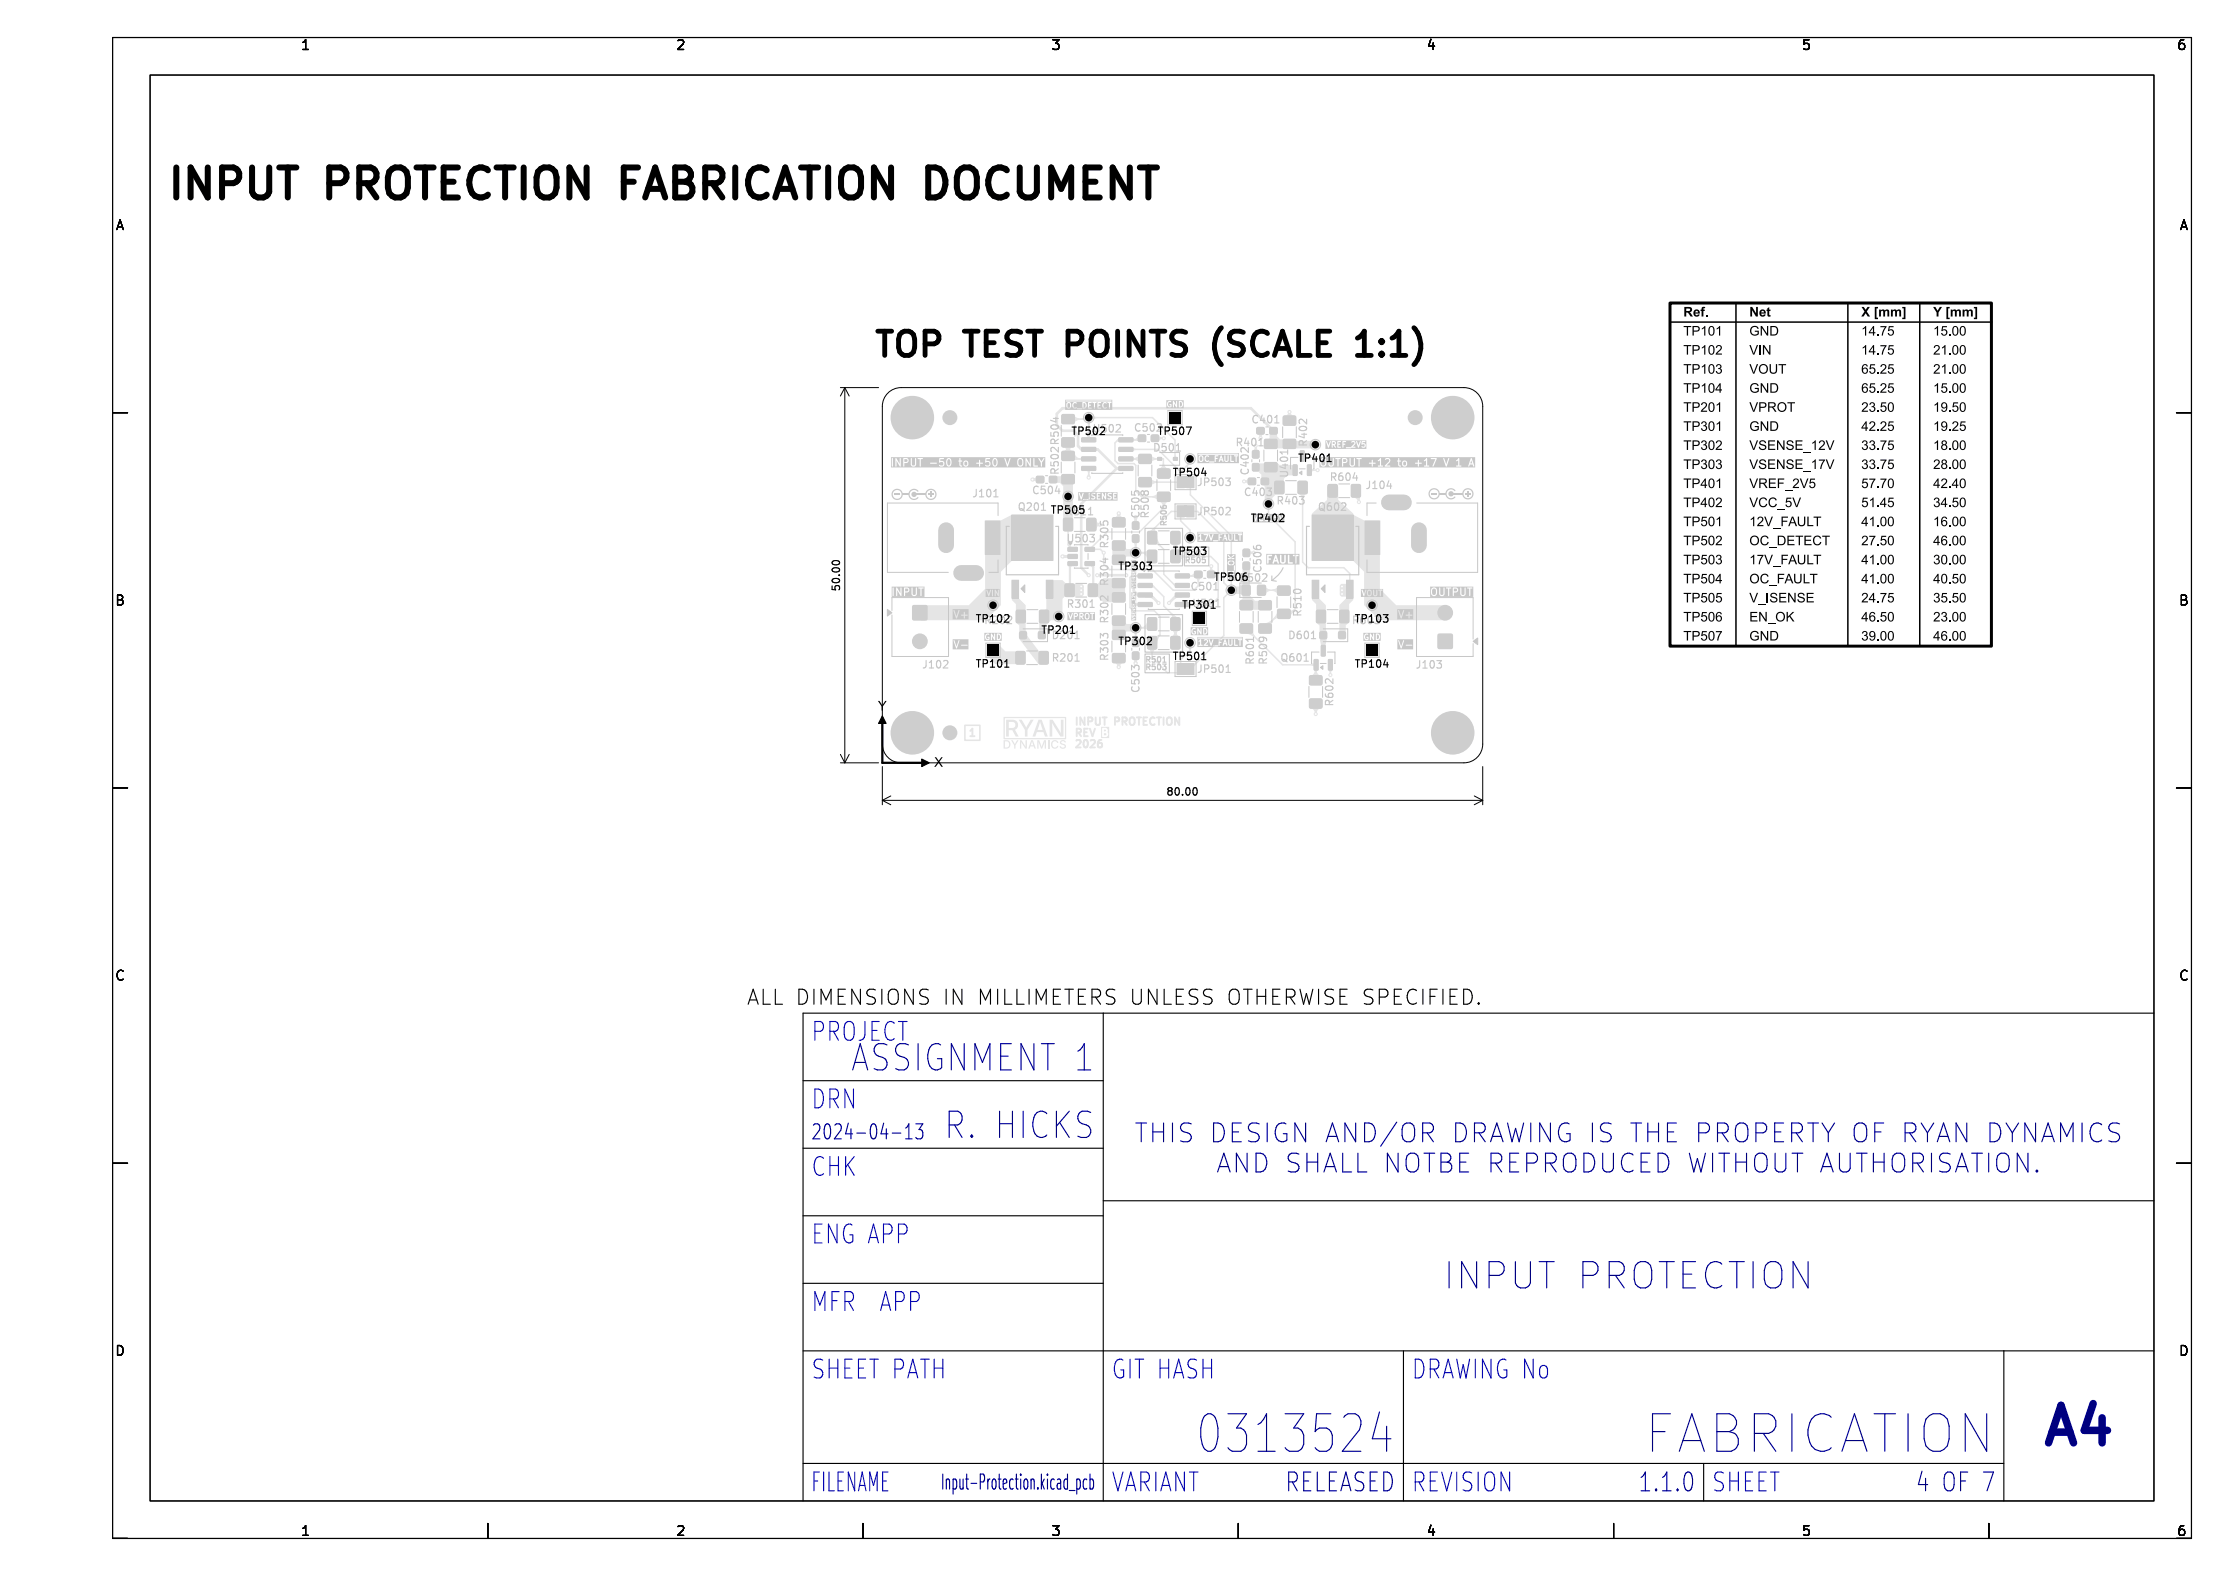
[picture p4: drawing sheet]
<svg xmlns="http://www.w3.org/2000/svg" width="297mm" height="210mm" viewBox="0 0 297 210" stroke-linecap="round" stroke-linejoin="round" font-family="sans-serif">
<defs><g id="words">
<g font-size="6.7" fill="#fff">
<text x="221.9" y="194">FABRICATION</text>
<text x="273" y="192.5">A4</text>
</g>
<g font-size="5.3" fill="#fff">
<text x="22" y="26.5">INPUT PROTECTION FABRICATION DOCUMENT</text>
<text x="163.5" y="194">0313524</text>
</g>
<text font-size="4.7" fill="#fff" x="194.5" y="171.8">INPUT PROTECTION</text>
<text font-size="4.3" fill="#fff" x="118.4" y="47.5">TOP TEST POINTS (SCALE 1:1)</text>
<g font-size="4" fill="#fff">
<text x="117.1" y="143">ASSIGNMENT 1</text>
<text x="126.7" y="152">R. HICKS</text>
</g>
<text font-size="3.3" fill="#fff" x="108.6" y="154.3">THIS DESIGN AND/OR DRAWING IS THE PROPERTY OF RYAN DYNAMICSAND SHALL NOTBE REPRODUCED WITHOUT A</text>
<g font-size="2.7" fill="#fff">
<text x="102.7" y="133.9">ALL DIMENSIONS IN MILLIMETERS UNLESS OTHERWISE SPECIFIED.</text>
<text x="108" y="138.5">PROJECT</text>
<text x="108" y="147.5">DRN</text>
<text x="108" y="156.5">CHK</text>
<text x="108" y="165.5">ENG APP</text>
<text x="108" y="174.5">MFR APP</text>
<text x="108" y="183.5">SHEET PATH</text>
<text x="148" y="183.5">GIT HASH</text>
<text x="188" y="183.5">DRAWING No</text>
<text x="148" y="198.8">VARIANT</text>
<text x="173.2" y="198.8">RELEASED</text>
<text x="188" y="198.8">REVISION</text>
<text x="218" y="198.8">1.1.0</text>
<text x="228" y="198.8">SHEET</text>
<text x="256.4" y="198.8">4 OF 7</text>
</g>
<g font-size="2" fill="#fff">
<text x="108" y="152">2024-04-13</text>
<text x="108" y="198.8">FILENAME</text>
</g>
<g font-size="1.7" fill="#fff">
<text x="40" y="6.6">1</text>
<text x="90" y="6.6">2</text>
<text x="140" y="6.6">3</text>
<text x="190" y="6.6">4</text>
<text x="240" y="6.6">5</text>
<text x="290" y="6.6">6</text>
<text x="15.5" y="30.6">A</text>
<text x="290.5" y="30.6">A</text>
<text x="15.5" y="80.6">B</text>
<text x="290.5" y="80.6">B</text>
<text x="15.5" y="130.6">C</text>
<text x="290.5" y="130.6">C</text>
<text x="15.5" y="180.6">D</text>
<text x="290.5" y="180.6">D</text>
<text x="40" y="204.7">1</text>
<text x="90" y="204.7">2</text>
<text x="140" y="204.7">3</text>
<text x="190" y="204.7">4</text>
<text x="240" y="204.7">5</text>
<text x="290" y="204.7">6</text>
</g>
<g font-size="1.3" fill="#fff">
<text x="143.1" y="57.9">TP502</text>
<text x="145.9" y="57.6">U502</text>
<text x="151.4" y="57.5">C502</text>
<text x="154.6" y="57.9">TP507</text>
<text x="165" y="59.4">R401</text>
<text x="167.1" y="56.4">C401</text>
<text x="174.1" y="59.2" transform="rotate(-90 174.1 59.2)">R402</text>
<text x="137.8" y="65.8">C504</text>
<text x="141.1" y="63" transform="rotate(-90 141.1 63)">R502 R504</text>
<text x="154" y="60.1">D501</text>
<text x="156.6" y="63.4">TP504</text>
<text x="159.8" y="64.7">JP503</text>
<text x="166.4" y="63" transform="rotate(-90 166.4 63)">C402</text>
<text x="171.6" y="63.3" transform="rotate(-90 171.6 63.3)">U401</text>
<text x="173.3" y="61.5">TP401</text>
<text x="177.5" y="64.1">R604</text>
<text x="182.2" y="65.1">J104</text>
<text x="129.8" y="66.2">J101</text>
<text x="136" y="68">Q201</text>
<text x="140.3" y="68.4">TP505</text>
<text x="142.3" y="68.6">R511</text>
<text x="151.8" y="68.8" transform="rotate(-90 151.8 68.8)">C505</text>
<text x="153.1" y="68.8" transform="rotate(-90 153.1 68.8)">R508</text>
<text x="159.8" y="68.6">JP502</text>
<text x="166.1" y="66.1">C403</text>
<text x="167" y="69.5">TP402</text>
<text x="170.4" y="67.2">R403</text>
<text x="176" y="68">Q602</text>
<text x="142.5" y="72.2">U503</text>
<text x="147.7" y="77.8" transform="rotate(-90 147.7 77.8)">R304</text>
<text x="147.7" y="72.8" transform="rotate(-90 147.7 72.8)">R305</text>
<text x="149.3" y="75.9">TP303</text>
<text x="156.6" y="73.9">TP503</text>
<text x="162.1" y="77.4">TP506</text>
<text x="165.5" y="77.5">D502</text>
<text x="168.1" y="76" transform="rotate(-90 168.1 76)">C506</text>
<text x="111.9" y="78.7" transform="rotate(-90 111.9 78.7)">50.00</text>
<text x="130.3" y="82.9">TP102</text>
<text x="131.5" y="83.1">R202</text>
<text x="142.5" y="81">R301</text>
<text x="147.7" y="82.8" transform="rotate(-90 147.7 82.8)">R302</text>
<text x="157.8" y="81.1">TP301</text>
<text x="159" y="78.6">C501</text>
<text x="159.2" y="80.9">U501</text>
<text x="173.4" y="81.9" transform="rotate(-90 173.4 81.9)">R510</text>
<text x="180.5" y="83.1">R603</text>
<text x="180.8" y="82.9">TP103</text>
<text x="123.1" y="89.1">J102</text>
<text x="130.3" y="88.9">TP101</text>
<text x="139.1" y="84.4">TP201</text>
<text x="140.5" y="88.1">R201</text>
<text x="140.5" y="85.1">D201</text>
<text x="147.7" y="87.8" transform="rotate(-90 147.7 87.8)">R303</text>
<text x="149.3" y="85.9">TP302</text>
<text x="156.6" y="87.9">TP501</text>
<text x="159.8" y="89.6">JP501</text>
<text x="167.1" y="88.3" transform="rotate(-90 167.1 88.3)">R601</text>
<text x="168.8" y="88.3" transform="rotate(-90 168.8 88.3)">R509</text>
<text x="171" y="88.1">Q601</text>
<text x="172" y="85.1">D601</text>
<text x="180.8" y="89">TP104</text>
<text x="188.8" y="89.1">J103</text>
<text x="151.8" y="92" transform="rotate(-90 151.8 92)">C503</text>
<text x="177.6" y="93.8" transform="rotate(-90 177.6 93.8)">R602</text>
<text x="155.6" y="106">80.00</text>
<text x="125.1" y="198.5">Input-Protection.kicad_pcb</text>
</g>
<g font-size="1" fill="#fff">
<text x="155.4" y="69.9" transform="rotate(-90 155.4 69.9)">R506</text>
<text x="158.1" y="74">R507</text>
<text x="158.1" y="75">R505</text>
<text x="152.9" y="88.3">R501</text>
<text x="152.9" y="89.3">R503</text>
</g>
</g></defs>
<path d="M118.5 52.2l1-.5h.6h75a2.5 2.5 0 0 1 2.5 2.4v45a2.5 2.5 0 0 1-2.5 2.5h-75a2.5 2.5 0 0 1-2.5-2.5v-45a2.5 2.5 0 0 1 .9-1.9z" fill="none" stroke="#000" stroke-width=".13"/>
<g fill="#e5e5e5">
<path d="M140.2 98.7l.4-.1 .4 .2v.2h-.2l-.1-.2h-.3l-.2 .3 .1 .3 .2 .2h.2l.1-.2h.2l-.2 .3-.4 .1-.3-.3v-.4z" fill-rule="evenodd"/>
<path d="M135.9 98.6h.2l.6 1-.1-1h.2v1.2h-.2l-.5-1v1h-.2z" fill-rule="evenodd"/>
<path d="M137.4 98.6h.2l.4 1.2h-.2l-.1-.3h-.4l-.1 .3h-.2l.2-.5h.5l-.2-.5-.2 .5h-.1z" fill-rule="evenodd"/>
<path d="M141.3 98.7l.4-.1 .3 .2v.1l-.4-.1-.2 .1 .1 .1 .5 .3v.3l-.1 .1-.4 .1-.3-.2v-.2h.2l.2 .2h.2l.1-.1-.1-.2-.5-.2z" fill-rule="evenodd"/>
<path d="M133.7 98.6l.6 .1 .3 .2v.5l-.2 .3-.7 .1v-1h.2v.8l.4-.1 .2-.3-.2-.3-.6-.1z" fill-rule="evenodd"/>
<path d="M138.2 98.6h.3l.3 1 .3-1h.3v1.2h-.2v-1l-.3 1h-.2l-.3-1v1h-.2z" fill-rule="evenodd"/>
</g>
<path d="M133.8 95.6h8.2v2.8h-8.2z" fill="none" stroke="#e5e5e5" stroke-width=".17"/>
<g fill="#e5e5e5">
<path d="M139.6 98.6h.2v1.2h-.2z" fill-rule="evenodd"/>
<path d="M135.7 95.9h.4l.6 1.1 .6-1.1h.4l-.8 1.4v.8h-.3v-.8z" fill-rule="evenodd"/>
<path d="M134.1 95.9h1l.4 .3 .1 .3v.3l-.1 .3-.3 .1 .5 .9h-.4l-.4-.8h-.5v.8h-.3v-1.9h.3v.8h.7l.2-.4-.1-.2-.1-.2h-1z" fill-rule="evenodd"/>
<path d="M134.7 98.6h.2l.3 .6 .3-.6h.2l-.4 .7v.5h-.2v-.5z" fill-rule="evenodd"/>
<path d="M139.9 95.9h.4l1.1 1.8-.1-1.8h.4v2.2h-.4l-1.1-1.8v1.8h-.3z" fill-rule="evenodd"/>
<path d="M138.4 95.9h.4l.8 2.2h-.4l-.2-.5h-.9l-.2 .5h-.3l.3-.8h1l-.3-1.1-.4 1.1h-.3z" fill-rule="evenodd"/>
</g>
<g fill="none" stroke="#e5e5e5" stroke-width=".25">
<path d="M143.4 98.7l.4-.1 .2 .3-.6 .7h.6M143.5 95.6v1M144.5 98.6h.1a.53 .53 0 0 1 .4 .5 .53 .53 0 0 1-.4 .5 .66 .66 0 0 1-.1-1zM144.5 95.6v1l-.6-1v1M145 96.1h.5l.1-.2-.1-.2-.1-.1h-.4v1M145.3 98.7l.4-.1 .2 .3-.6 .7h.6M146 95.6v.8l.2 .2h.3l.1-.2v-.8M146.8 98.6h-.3a.67 .67 0 0 0 0 1l.3-.1v-.3l-.1-.2h-.2l-.2 .2M146.9 95.6h.6M147.2 95.6v1M148.6 96.1h.4l.1-.2v-.2l-.2-.1h-.3v1M149.6 96.1h.4l.1-.2v-.2l-.2-.1h-.3v1"/>
<path d="M149.8 96.1l.3 .5M150.7 95.6a.33 .33 0 0 1 .3 0 .33 .33 0 0 1 .2 .3v.4a.33 .33 0 0 1-.4 .3 .33 .33 0 0 1-.3-.3v-.4zM151.5 95.6h.5M151.8 95.6v1M152.4 96.1h.3M152.8 95.6h-.4v1h.4M153.8 95.7a.47 .47 0 0 0-.6 .3 .47 .47 0 0 0 .5 .6l.1-.1M154.1 95.6h.6M154.4 95.6v1M155 95.6v1M155.5 95.7a.34 .34 0 0 1 .4-.1 .34 .34 0 0 1 .2 .3v.4a.33 .33 0 0 1-.3 .3 .33 .33 0 0 1-.3-.3zM157.1 95.6v1l-.5-1v1"/>
</g>
<g fill="#e5e5e5">
<path d="M147.1 97.7h.3v.2l-.3 .1z" fill-rule="evenodd"/>
<path d="M147.1 97.2h.2v.2l-.2 .1z" fill-rule="evenodd"/>
<path d="M146.7 96.8h1.1v1.5h-1.1v-1.2h.1l.1 1.1h.5l.3-.3-.2-.8-.2-.1h-.4l-.2 .1z" fill-rule="evenodd"/>
</g>
<path d="M129.3 98.1h.6M129.3 97.4l.3-.3v1M143.5 97.6h.4l.1-.2v-.2l-.2-.1h-.3v1M143.7 97.6l.3 .5M144.5 97.6h.3M144.9 97.1h-.4v1h.4M145.2 97.1l.4 1 .3-1" fill="none" stroke="#e5e5e5" stroke-width=".25"/>
<path d="M128.6 96.7h2v1.9h-2z" fill="none" stroke="#e5e5e5" stroke-width=".2"/>
<g fill="#e5e5e5">
<path d="M157.7 64h.5v.5h-.5z" fill-rule="evenodd"/>
<path d="M157.7 67.9h.5v.5h-.5z" fill-rule="evenodd"/>
<path d="M157.7 88.9h.5v.5h-.5z" fill-rule="evenodd"/>
<path d="M156.3 61l.5-.1 .1 .4-.5 .1z" fill-rule="evenodd"/>
<path d="M154.2 61l.5-.1 .1 .4-.5 .1z" fill-rule="evenodd"/>
<path d="M156 84.8h.2h1l.1 .2-.1 1.5h-.2h-1v-.2z" fill-rule="evenodd"/>
<path d="M152.9 84.8h.2h1l.1 .2-.1 1.5h-.2h-1v-.2z" fill-rule="evenodd"/>
<path d="M159.2 76.1h.2h.7l.1 .2-.1 .7h-.1h-.8l-.1-.2z" fill-rule="evenodd"/>
<path d="M160.9 76.1h.2h.8v.2v.7h-.2h-.8v-.2z" fill-rule="evenodd"/>
<path d="M174.8 77.3h.9v2.4h-.9z" fill-rule="evenodd"/>
<path d="M174.8 68.6h5.5v6.1h-5.5z" fill-rule="evenodd"/>
<path d="M179.4 77.3h.9v2.4h-.9z" fill-rule="evenodd"/>
<path d="M171 55.5l.2-.1 1.4 .1 .1 .1-.1 1-.2 .1-1.4-.1-.1-.1z" fill-rule="evenodd"/>
<path d="M171 58.6l.2-.1 1.4 .1 .1 .1-.1 1-.2 .1-1.4-.1-.1-.1z" fill-rule="evenodd"/>
<path d="M154.3 62.5l.1-.1 1.5 .1v.2v1h-.2h-1.4l-.1-.2z" fill-rule="evenodd"/>
<path d="M154.3 65.6h.1h1.5v.2v1h-.2h-1.4l-.1-.2z" fill-rule="evenodd"/>
<path d="M148.3 69h.1h1.5v.2v1h-.2h-1.4l-.1-.2z" fill-rule="evenodd"/>
<path d="M148.3 72.1l.1-.1 1.5 .1v.2v1l-.2 .1-1.4-.1-.1-.2z" fill-rule="evenodd"/>
<path d="M151.7 76.5h1.8l.1 .1v.4h-.2h-1.7l-.1-.1z" fill-rule="evenodd"/>
<path d="M151.7 77.8l1.8-.1 .1 .2v.3l-.2 .1h-1.7l-.1-.1z" fill-rule="evenodd"/>
<path d="M151.7 79h1.8l.1 .1v.4l-.2 .1h-1.7l-.1-.2z" fill-rule="evenodd"/>
<path d="M151.7 80.3h1.8l.1 .1v.4l-.2 .1-1.7-.1-.1-.1z" fill-rule="evenodd"/>
<path d="M156.6 80.3h1.8l.1 .1v.4l-.1 .1-1.7-.1-.1-.1z" fill-rule="evenodd"/>
<path d="M156.6 79h1.8l.1 .1v.4l-.1 .1h-1.7l-.1-.2z" fill-rule="evenodd"/>
<path d="M156.6 77.8l1.8-.1 .1 .2v.3l-.1 .1h-1.7l-.1-.1z" fill-rule="evenodd"/>
<path d="M156.6 76.5h1.8l.1 .1v.4h-.1h-1.7l-.1-.1z" fill-rule="evenodd"/>
<path d="M131.6 85.9h1.5v1.5h-1.5z" fill-rule="evenodd"/>
<path d="M165.3 83.2l.1-.1 1.5 .1v.2v.9l-.2 .1-1.4-.1-.1-.2z" fill-rule="evenodd"/>
<path d="M165.3 80.1l.1-.1 1.5 .1v.1v1l-.2 .1-1.4-.1-.1-.2z" fill-rule="evenodd"/>
<path d="M144.8 69.1l.2-.1 1 .1 .1 .2-.1 1.4-.2 .1-1-.1v-.2z" fill-rule="evenodd"/>
<path d="M141.7 69.1l.2-.1 1 .1 .1 .2-.1 1.4-.2 .1-1-.1v-.2z" fill-rule="evenodd"/>
<path d="M151.8 60.6l.1-.1 1.5 .1v.1v1l-.2 .1-1.4-.1-.1-.1z" fill-rule="evenodd"/>
<path d="M151.8 63.7l.1-.1 1.5 .1v.1v1l-.2 .1-1.4-.1-.1-.1z" fill-rule="evenodd"/>
<path d="M131.3 69.4h2v4.5h-2z" fill-rule="evenodd"/>
</g>
<g fill="#e5e5e5">
<circle cx="175.3" cy="59.3" r=".5"/>
<circle cx="182.8" cy="80.6" r=".5"/>
<circle cx="151.3" cy="83.6" r=".5"/>
<circle cx="151.3" cy="73.6" r=".5"/>
<circle cx="126.6" cy="97.6" r=".5"/>
<circle cx="145.1" cy="55.6" r=".5"/>
</g>
<path d="M126.1 70.7v2M128.1 76.4h2" fill="none" stroke="#e5e5e5" stroke-width="2"/>
<g fill="#e5e5e5">
<circle cx="169" cy="67.2" r=".5"/>
<circle cx="158.6" cy="85.6" r=".5"/>
<circle cx="121.6" cy="55.7" r="2.85"/>
<circle cx="164.1" cy="78.7" r=".5"/>
<circle cx="142.3" cy="66.2" r=".5"/>
</g>
<g fill="#e5e5e5">
<path d="M165.7 74.9h.1h.7v.2v.8h-.2h-.6l-.1-.2z" fill-rule="evenodd"/>
<path d="M165.7 73.2l.1-.1 .7 .1v.2v.7l-.2 .1-.6-.1-.1-.1z" fill-rule="evenodd"/>
<path d="M138.4 84.2l.2-.1 .6 .1 .1 .2-.1 .7-.1 .1-.7-.1-.1-.2z" fill-rule="evenodd"/>
<path d="M135.9 84.2l.2-.1 .6 .1 .1 .2-.1 .7-.1 .1-.7-.1-.1-.2z" fill-rule="evenodd"/>
<path d="M151.7 58l.2-.1 .7 .1 .1 .2-.1 .6-.1 .1-.8-.1-.1-.2z" fill-rule="evenodd"/>
<path d="M153.4 58l.2-.1 .8 .1v.2v.6l-.2 .1-.8-.1v-.2z" fill-rule="evenodd"/>
<path d="M177 64.6l.2-.1 .9 .1 .1 .2-.1 1.4-.1 .1-1-.1-.1-.2z" fill-rule="evenodd"/>
<path d="M180.1 64.6l.2-.1 .9 .1 .1 .2-.1 1.4-.1 .1-1-.1-.1-.2z" fill-rule="evenodd"/>
<path d="M166.9 61.8l.2-.1 .6 .1 .1 .2-.1 .7-.1 .1-.7-.1-.1-.1z" fill-rule="evenodd"/>
<path d="M166.9 60.1l.2-.1 .6 .1 .1 .1-.1 .8-.1 .1-.7-.1-.1-.2z" fill-rule="evenodd"/>
<path d="M134.8 77.3h.9v2.4h-.9z" fill-rule="evenodd"/>
<path d="M134.8 68.6h5.5v6.1h-5.5z" fill-rule="evenodd"/>
<path d="M139.4 77.3h.9v2.4h-.9z" fill-rule="evenodd"/>
<path d="M139.8 63.5l.2-.1 .8 .1 .1 .2-.1 .6-.2 .1-.8-.1v-.2z" fill-rule="evenodd"/>
<path d="M138.1 63.5l.2-.1 .8 .1v.2v.6l-.2 .1-.8-.1v-.2z" fill-rule="evenodd"/>
<path d="M175.4 81.3h.2h1l.1 .2-.1 1.5h-.2h-1v-.2z" fill-rule="evenodd"/>
<path d="M178.5 81.3h.2h1l.1 .2-.1 1.5h-.2h-1v-.2z" fill-rule="evenodd"/>
<path d="M148.3 82.1l.1-.1 1.4 .1 .1 .2v.9l-.2 .2-1.4-.1-.1-.2z" fill-rule="evenodd"/>
<path d="M148.3 79h1.5l.1 .2v.9l-.2 .1h-1.4l-.1-.2z" fill-rule="evenodd"/>
<path d="M182.1 85.9h1.5v1.5h-1.5z" fill-rule="evenodd"/>
<path d="M181.9 69.4h2v4.5h-2z" fill-rule="evenodd"/>
</g>
<path d="M185.1 67h2M189.1 70.7v2" fill="none" stroke="#e5e5e5" stroke-width="2"/>
<g fill="#e5e5e5">
<path d="M152.9 73.3h.2h1l.1 .2-.1 1.5h-.2h-1v-.2z" fill-rule="evenodd"/>
<path d="M156 73.3h.2h1l.1 .2-.1 1.5h-.2h-1v-.2z" fill-rule="evenodd"/>
<path d="M121.6 80.7l.2-.1 1.7 .1 .1 .2-.1 1.7-.2 .1-1.7-.1v-.2z" fill-rule="evenodd"/>
<path d="M141.5 58.4l.2-.1 1.4 .1 .1 .2-.1 .9-.2 .1-1.4-.1-.1-.2z" fill-rule="evenodd"/>
<path d="M141.5 55.3l.2-.1 1.4 .1 .1 .1-.1 1-.2 .1-1.4-.1-.1-.1z" fill-rule="evenodd"/>
<path d="M169.2 57l.2-.1 .7 .1 .1 .2-.1 .6-.1 .1-.8-.1-.1-.2z" fill-rule="evenodd"/>
<path d="M167.5 57l.2-.1 .7 .1 .1 .2-.1 .6-.1 .1-.8-.1-.1-.2z" fill-rule="evenodd"/>
<path d="M158.1 63.5h1v1.5h-1z" fill-rule="evenodd"/>
<path d="M156.8 63.5h1v1.5h-1z" fill-rule="evenodd"/>
<path d="M148.3 74l.1-.1 1.4 .1 .1 .2v.9l-.2 .2-1.4-.1-.1-.2z" fill-rule="evenodd"/>
<path d="M148.3 77.1h.1h1.5v.2v1h-.2h-1.4l-.1-.2z" fill-rule="evenodd"/>
<path d="M145 77.8h.2h1l.1 .2-.1 1.5h-.2h-1v-.2z" fill-rule="evenodd"/>
<path d="M141.9 77.8h.2h1l.1 .2-.1 1.5h-.2h-1v-.2z" fill-rule="evenodd"/>
<path d="M178.4 84.2l.2-.1 .6 .1 .1 .2-.1 .7-.1 .1-.7-.1-.1-.2z" fill-rule="evenodd"/>
<path d="M175.9 84.2l.2-.1 .6 .1 .1 .2-.1 .7-.1 .1-.7-.1-.1-.2z" fill-rule="evenodd"/>
<path d="M135.4 81.3h.2h1l.1 .2-.1 1.5h-.2h-1v-.2z" fill-rule="evenodd"/>
<path d="M138.5 81.3h.2h1l.1 .2-.1 1.5h-.2h-1v-.2z" fill-rule="evenodd"/>
<path d="M191.6 84.5h.2h1.7l.1 .2-.1 1.7-.2 .1-1.7-.1v-.2z" fill-rule="evenodd"/>
<path d="M158.1 67.4h1v1.5h-1z" fill-rule="evenodd"/>
<path d="M156.8 67.4h1v1.5h-1z" fill-rule="evenodd"/>
<path d="M156 70.8h.2h1l.1 .2-.1 1.5h-.2h-1v-.2z" fill-rule="evenodd"/>
<path d="M152.9 70.8h.2h1l.1 .2-.1 1.5h-.2h-1v-.2z" fill-rule="evenodd"/>
<path d="M168.1 63.7h.1h.8l.1 .2-.1 .7h-.2h-.7l-.1-.2z" fill-rule="evenodd"/>
<path d="M166.3 63.7h.2h.8l.1 .2-.1 .7h-.2h-.8v-.2z" fill-rule="evenodd"/>
<path d="M159.1 81.7h1.5v1.4h-1.5z" fill-rule="evenodd"/>
<path d="M165.5 78h.2h.8l.1 .2-.1 1.1-.1 .1-.9-.1v-.2z" fill-rule="evenodd"/>
<path d="M167.6 78h.2h.8l.1 .2-.1 1.1-.2 .1-.8-.1-.1-.2z" fill-rule="evenodd"/>
<path d="M169.9 64.2l.2-.1 .9 .1 .1 .1-.1 1.5h-.1h-1l-.1-.2z" fill-rule="evenodd"/>
<path d="M173 64.2l.2-.1 .9 .1 .1 .1-.1 1.5h-.1h-1l-.1-.2z" fill-rule="evenodd"/>
<path d="M156 82.3h.2h1l.1 .2-.1 1.5h-.2h-1v-.2z" fill-rule="evenodd"/>
<path d="M152.9 82.3h.2h1l.1 .2-.1 1.5h-.2h-1v-.2z" fill-rule="evenodd"/>
<path d="M175.1 87.9l.4-.1 .2 .1v1.3l-.1 .1h-.4l-.1-.1z" fill-rule="evenodd"/>
<path d="M177 87.9l.4-.1 .2 .1v1.3l-.1 .1h-.4l-.1-.1z" fill-rule="evenodd"/>
<path d="M176.1 86h.4l.1 .1v1.2l-.1 .1-.3 .1-.2-.1z" fill-rule="evenodd"/>
<path d="M167.8 80.1l.1-.1 1.5 .1v.1v1l-.2 .1-1.4-.1-.1-.2z" fill-rule="evenodd"/>
<path d="M167.8 83.2l.1-.1 1.5 .1v.2v.9l-.2 .1-1.4-.1-.1-.2z" fill-rule="evenodd"/>
<path d="M144.1 58.4l1.8-.1 .1 .2v.3l-.1 .1h-1.7l-.1-.1z" fill-rule="evenodd"/>
<path d="M144.1 59.6h1.8l.1 .1v.4l-.1 .1h-1.7l-.1-.2z" fill-rule="evenodd"/>
<path d="M144.1 60.9h1.8l.1 .1v.4h-.1h-1.7l-.1-.1z" fill-rule="evenodd"/>
<path d="M144.1 62.2l1.8-.1 .1 .2v.3l-.1 .1h-1.7l-.1-.1z" fill-rule="evenodd"/>
<path d="M149.1 62.2l1.8-.1 .1 .2v.3l-.2 .1h-1.7l-.1-.1z" fill-rule="evenodd"/>
<path d="M149.1 60.9h1.8l.1 .1v.4h-.2h-1.7l-.1-.1z" fill-rule="evenodd"/>
<path d="M149.1 59.6h1.8l.1 .1v.4l-.2 .1h-1.7l-.1-.2z" fill-rule="evenodd"/>
<path d="M149.1 58.4l1.8-.1 .1 .2v.3l-.2 .1h-1.7l-.1-.1z" fill-rule="evenodd"/>
<path d="M172.3 62l.4-.1 .2 .1v1.2l-.1 .2h-.4l-.1-.1z" fill-rule="evenodd"/>
<path d="M174.2 62l.4-.1 .2 .1v1.2l-.1 .2h-.4l-.1-.1z" fill-rule="evenodd"/>
<path d="M173.3 60.1l.4-.1 .1 .1v1.3l-.1 .1h-.3l-.2-.1z" fill-rule="evenodd"/>
<path d="M142.3 72.9h1.2l.1 .1v.4l-.2 .1h-1l-.1-.1z" fill-rule="evenodd"/>
<path d="M142.3 73.9h1.2l.1 .1v.4h-.2h-1l-.1-.1z" fill-rule="evenodd"/>
<path d="M142.3 74.8h1.2l.1 .2v.3l-.2 .1h-1l-.1-.1z" fill-rule="evenodd"/>
<path d="M144.6 74.8h1.2l.1 .2v.3l-.2 .1h-1.1l-.1-.1z" fill-rule="evenodd"/>
<path d="M144.6 72.9h1.2l.1 .1v.4l-.2 .1h-1.1l-.1-.1z" fill-rule="evenodd"/>
<path d="M150.9 86.9l.2-.1 .6 .1 .1 .2-.1 .7-.1 .1-.7-.1-.1-.1z" fill-rule="evenodd"/>
<path d="M150.9 85.2l.2-.1 .6 .1 .1 .2-.1 .7-.1 .1-.7-.1-.1-.2z" fill-rule="evenodd"/>
<path d="M170.3 78.1l.1-.1 1.5 .1v.2v1l-.2 .1-1.4-.1-.1-.2z" fill-rule="evenodd"/>
<path d="M170.3 81.2l.1-.1 1.5 .1v.2v1h-.2h-1.4l-.1-.2z" fill-rule="evenodd"/>
<path d="M135.4 86.8h.2h.9l.1 .2-.1 1.5h-.1h-1l-.1-.2z" fill-rule="evenodd"/>
<path d="M138.5 86.8h.2h.9l.1 .2-.1 1.5h-.1h-1l-.1-.2z" fill-rule="evenodd"/>
<path d="M174.5 90.1l.2-.1 1.4 .1 .1 .2-.1 .9-.2 .1-1.4-.1-.1-.2z" fill-rule="evenodd"/>
<path d="M174.5 93.2l.2-.1 1.4 .1 .1 .1-.1 1-.2 .1-1.4-.1-.1-.1z" fill-rule="evenodd"/>
<path d="M150.9 71.3l.2-.1 .6 .1 .1 .2-.1 .7-.1 .1-.7-.1-.1-.1z" fill-rule="evenodd"/>
<path d="M150.9 69.6l.2-.1 .6 .1 .1 .1-.1 .8-.1 .1-.7-.1-.1-.2z" fill-rule="evenodd"/>
<path d="M168.5 58.6l.2-.1 1.4 .1 .1 .1-.1 1-.2 .1-1.4-.1-.1-.1z" fill-rule="evenodd"/>
<path d="M168.5 61.7l.2-.1 1.4 .1 .1 .2-.1 .9-.2 .1-1.4-.1-.1-.2z" fill-rule="evenodd"/>
<path d="M141.5 63.3l.2-.1 1.4 .1 .1 .2-.1 .9-.2 .1-1.4-.1-.1-.2z" fill-rule="evenodd"/>
<path d="M141.5 60.2l.2-.1 1.4 .1 .1 .1-.1 1-.2 .1-1.4-.1-.1-.1z" fill-rule="evenodd"/>
<path d="M155.8 54.9h1.5v1.5h-1.5z" fill-rule="evenodd"/>
<path d="M148.3 87.1h1.5l.1 .2v.9l-.2 .2-1.4-.1-.1-.2z" fill-rule="evenodd"/>
<path d="M148.3 84h.1h1.4l.1 .2v.9l-.2 .1h-1.4l-.1-.2z" fill-rule="evenodd"/>
<path d="M158.1 88.4h1v1.5h-1z" fill-rule="evenodd"/>
<path d="M156.8 88.4h1v1.5h-1z" fill-rule="evenodd"/>
</g>
<g fill="#e5e5e5">
<circle cx="122.6" cy="85.5" r="1"/>
<circle cx="121.6" cy="97.7" r="2.85"/>
<circle cx="132.3" cy="80.6" r=".5"/>
<circle cx="141.1" cy="82.2" r=".5"/>
<circle cx="188.6" cy="55.6" r=".5"/>
<circle cx="192.6" cy="81.7" r="1"/>
<circle cx="193.6" cy="55.7" r="2.85"/>
<circle cx="193.6" cy="97.7" r="2.85"/>
<circle cx="158.6" cy="71.6" r=".5"/>
<circle cx="126.6" cy="55.6" r=".5"/>
<circle cx="158.6" cy="61.2" r=".5"/>
<circle cx="144.1" cy="78.6" r=".28"/>
<circle cx="178.8" cy="78.6" r=".28"/>
<circle cx="178.8" cy="79.1" r=".28"/>
<circle cx="144.1" cy="79.1" r=".28"/>
<circle cx="144.1" cy="78.1" r=".28"/>
<circle cx="178.8" cy="78.1" r=".28"/>
<circle cx="146.2" cy="76.6" r=".28"/>
<circle cx="154.4" cy="80.3" r=".28"/>
<circle cx="155.8" cy="80.3" r=".28"/>
<circle cx="150.1" cy="76.6" r=".28"/>
<circle cx="145.1" cy="76.6" r=".27"/>
<circle cx="151.1" cy="77.3" r=".28"/>
<circle cx="167.1" cy="73.6" r=".28"/>
<circle cx="181.1" cy="66.9" r=".27"/>
<circle cx="137.6" cy="63.9" r=".27"/>
<circle cx="161.4" cy="75.4" r=".28"/>
<circle cx="168" cy="58.3" r=".28"/>
<circle cx="175.6" cy="62.7" r=".27"/>
<circle cx="149.1" cy="88.9" r=".28"/>
<circle cx="177.3" cy="90" r=".28"/>
<circle cx="151.1" cy="80.5" r=".27"/>
<circle cx="171.8" cy="54.9" r=".27"/>
<circle cx="141.6" cy="74.2" r=".27"/>
<circle cx="167.3" cy="59.4" r=".27"/>
<circle cx="175.3" cy="95.2" r=".28"/>
<circle cx="165.8" cy="64.1" r=".28"/>
<circle cx="151.3" cy="68.9" r=".28"/>
<circle cx="151.3" cy="88.4" r=".28"/>
<circle cx="145.1" cy="63.6" r=".27"/>
<circle cx="149.1" cy="68.4" r=".28"/>
<circle cx="146.6" cy="69.9" r=".28"/>
<circle cx="155.1" cy="58.4" r=".28"/>
<circle cx="147.1" cy="73.6" r=".28"/>
<circle cx="169" cy="68.7" r=".28"/>
</g>
<path d="M142.9 75.1l-.3 .4v3.2M145.2 75.1l.5 .5v3.1" fill="none" stroke="#e5e5e5" stroke-width=".3"/>
<g fill="none" stroke="#e5e5e5" stroke-width=".2">
<path d="M142.3 58.9v1.8M142.3 55.9h2.8M145 58.7l.1-3.1h8.5l3 3.1v2.5M150 59.9h4.3l3 3M152.2 58.6h-3.2l-.4 .4v2.4l.4 .4h2.1l.2 .2v3.4l.8 .8h3v1.5l-3.3 3.2h-4.3l-2.3 2.3M153.9 58.4h1.2M167.3 59.4v1.1M168 57.4h.1M168 57.4v1M171.8 54.9v1.2M137.6 63.9h1M142.3 69.9v2.7l.6 .6"/>
<path d="M142.7 61.2h2.4M145.1 62.4v1.3M145.2 73.2h.1M145.2 73.2h1.4l.5 .5v1.4l.7 .8h5.8l2.7 2.8h2.8l.6-.7v-1.5l-.2 .2h-2M145.4 69.9h1.2M149.1 68.4v1.2M150 61.2h2.1M151.3 68.9v1.1M151.3 71.8v1.9h1.7l.5 .4M152.5 64.2h.1h4.7M152.6 61.2h2.4l.1 1.9M152.6 78h1l1.5 1.5v1.3l1.5 1.5v3.4l.1 .1"/>
<path d="M152.6 76.7h-1.8l-.2 .2v4.1l.4 .4h2.8l.8 .8v2.4l-1.1 1.1v1.9l2.1 2h1.7v-1.7l1.3-1.3v-.9M156.6 71.6v2.5h4.7l1 1v4.6l-.9 .9h-3.9M157.3 64.2h.1M157.3 62.9v1.3M158.1 62.1h.1M158.6 71.6v-.9l-1.3-1.3v-1.3h-1.2l-2.6 2.6v.9l1.6 1.6v3.3l1.5 1.5h.9M158.6 61.2v.5l-1.3 1.2M158.6 68.1h1l3.5 3.5v6l1 1.1M158.7 64.2l-.1 1.8 5.5 5.4v7.3M161.4 75.5v1M164.1 78.7l-1 1v5l-4.5 4.4M165.8 64.2h1"/>
<path d="M167.1 73.7h-1M167.2 62.1l.1 .2M168.1 78.7h3M169 67.2v1.4l3.6 3.6v8.9l-.7 .7h-1.5l-1.8 1.8v.2M173.6 65v9.9l.7 .8h4.8l.8 .7v2.1M174.5 62.6h1.1M180.7 65.4l.4 .4v1.1M149.1 87.7v1.2M151.1 80.6h1.5M151.3 87.4v1M152.6 80.6h.1M153.5 83.1l-.5 .5h-1.7v2.1"/>
<path d="M166.1 83.8l4.8 4.8h4.5l-.1 2.1M175.3 93.7v1.4M177.3 88.6v1.4"/>
</g>
<path d="M169.7 57.4l-3-3h-25.1l-.8 .8v1.4l.8 .8h1.5l.5 .6v1.4l.5 .5h2.2l2.5 2.5M141.6 74.1h1.3M146.2 76.7h3.9M148.8 62.4l-4.7 4.8v8.5l1 1M148.8 62.4h1.2M151.1 77.3v1.4l.5 .6h1.7l1.1 1.1M157.5 79.3h-.7l-1 1.1" fill="none" stroke="#e5e5e5" stroke-width=".35"/>
<g fill="#e5e5e5">
<path d="M144.1 55.8l.3-.1 .4-.5 .3 .5-.1 .4-.9-.2z" fill-rule="evenodd"/>
<path d="M178.7 77.8h.7v1.7h-.6l-.3-.2v-1.2z" fill-rule="evenodd"/>
<path d="M145.1 59.9l.9-.3 .4 .2-.5 .4z" fill-rule="evenodd"/>
<path d="M170.2 81.5l.9 .3 .1 .6h-.1a1.53 1.53 0 0 0-1.3 .1l-.1-.1 .3-.4z" fill-rule="evenodd"/>
<path d="M143.8 61.1l.4-.2 .8 .3-.8 .2-.4-.2z" fill-rule="evenodd"/>
<path d="M144.8 62.7l.3-.3 .3 .3-.2 .3h-.2z" fill-rule="evenodd"/>
<path d="M154.3 58l.2 .2 .4 .1v.2l-.3 .1-.3 .2-.4-.4z" fill-rule="evenodd"/>
<path d="M146 69.3l.2 .3 .4 .2v.2a.61 .61 0 0 0-.5 .5l-.7-.6z" fill-rule="evenodd"/>
<path d="M156.6 71.7l.6 .7a.96 .96 0 0 0-.5 .8h-.2a.99 .99 0 0 0-.5-.8z" fill-rule="evenodd"/>
<path d="M174.8 68.6h5.5l1.6 .8h1.9l.1 9.1 2.1 2.1 6.5 .1v1.9h-8.7l-2-2v-4.4l-1.5-1.5h-5.4l-.1-.1z" fill-rule="evenodd"/>
<path d="M145 78.1l.3-.3h1l.7-.7h2.2l.7 .7v1.8l-.6 .6h-2.3l-.7-.7h-1l-.3-.3z" fill-rule="evenodd"/>
<path d="M168.6 78.1l.3 .3 .3 .2v.1a.71 .71 0 0 0-.6 .5l-.5-.5z" fill-rule="evenodd"/>
<path d="M151.6 83.2l.4 .3 .3 .1v.1l-.3 .1-.4 .3-.3-.5z" fill-rule="evenodd"/>
<path d="M150.9 87.8l.4-.4 .5 .4-.3 .2-.1 .4h-.2l-.1-.4z" fill-rule="evenodd"/>
<path d="M175.2 89.4h.2a.72 .72 0 0 0 .6 .6l-.7 .6-.6-.6a.7 .7 0 0 0 .5-.6z" fill-rule="evenodd"/>
<path d="M145.3 55.2l.4 .3 .4 .1v.1l-.4 .1-.4 .3-.2-.5z" fill-rule="evenodd"/>
<path d="M148.8 62.2l.3-.1 .9 .3-.9 .3-.3-.1z" fill-rule="evenodd"/>
<path d="M154.9 61.8h.2a.72 .72 0 0 0 .6 .7l-.6 .6-.7-.6 .3-.2z" fill-rule="evenodd"/>
<path d="M171.7 81.2a.43 .43 0 0 0 .6 .1l.2 .1-.6 .8-.8-.4z" fill-rule="evenodd"/>
<path d="M142.2 59.5h.2a.72 .72 0 0 0 .6 .6l-.7 .6-.6-.6a.7 .7 0 0 0 .5-.6z" fill-rule="evenodd"/>
<path d="M148.8 68.5h.5l-.1 .4h-.2z" fill-rule="evenodd"/>
<path d="M167.5 57.8l.5-.4 .4 .4-.2 .2-.1 .4-.2-.1-.1-.3z" fill-rule="evenodd"/>
<path d="M152.9 82.7l.6 .5-.5 .8-.2-.2-.6-.1v-.1l.1-.1a.87 .87 0 0 0 .6-.8z" fill-rule="evenodd"/>
<path d="M148.3 82.5l.4-.4h1l.2 .3v.6l.2 .1 1.2 .1v.9h-1.2l-.2 .2v.7l-.3 .2h-1l-.4-.4z" fill-rule="evenodd"/>
<path d="M165.8 64.1l.3-.1 .3-.3 .4 .5-.4 .4-.2-.2-.4-.2z" fill-rule="evenodd"/>
<path d="M157.6 76.7l.8-.2h.1a.33 .33 0 0 1 .3 .3l-.4 .2z" fill-rule="evenodd"/>
<path d="M154.4 66.8l.7-.6 .6 .6a.72 .72 0 0 0-.5 .7h-.2a.72 .72 0 0 0-.6-.7z" fill-rule="evenodd"/>
<path d="M148.3 72.5l.4-.4h1l.2 .3v.6l.2 .2h1.2v.9l-1.2 .1-.2 .2v.6l-.3 .2h-1l-.4-.4z" fill-rule="evenodd"/>
<path d="M139.4 77.4l2.1-.1 .6 .5h2.1l.2 .3v1.1l-.3 .3h-2.2l-.3 .3-.1 2.3-.5 .5-1 .1-.7 .7v1.6l-.2 .1-.5 .1-.3-.3v-.7l.2-.2v-2.4l.2-.3h.5l.2-.2z" fill-rule="evenodd"/>
<path d="M179.4 77.3h.8l.1 .1v2.5l-.5 .6v2.3l-.5 .5v1.7l-.2 .1h-.5l-.3-.3v-.6l.2-.2v-3.3l.9-1z" fill-rule="evenodd"/>
<path d="M144 59.6a1.23 1.23 0 0 0 1.1 0v.3l-1 .1-.3-.2z" fill-rule="evenodd"/>
<path d="M152.2 73.6l.5-.1 .3-.2 .5 .8-.6 .5a.87 .87 0 0 0-.7-.9z" fill-rule="evenodd"/>
<path d="M174.5 62.6l.3-.2 .3 .2v.1l-.3 .2z" fill-rule="evenodd"/>
<path d="M174.8 77.4l.8-.1 .1 .1v2.3l1 1v3.3l.1 .2v.7l-.2 1.1v1.4l-.4 .1-.2-.2a6.4 6.4 0 0 0-.2-2.4v-1.5l-.4-.5v-2.4l-.6-.6z" fill-rule="evenodd"/>
<path d="M156.6 83.2l.6 .7a.95 .95 0 0 0-.5 .8h-.2a.99 .99 0 0 0-.5-.8z" fill-rule="evenodd"/>
<path d="M151.1 80.3l.5 .2v.1l-.5 .2z" fill-rule="evenodd"/>
<path d="M180.7 65.4l.6 .6-.1 .9h-.2a.79 .79 0 0 0-.8-.6z" fill-rule="evenodd"/>
<path d="M150 58.6l.9-.3v.1a.33 .33 0 0 1 .4 .3l-.4 .2z" fill-rule="evenodd"/>
<path d="M151.3 79.2l.2-.2a1.22 1.22 0 0 0 1.1 0v.3l-1 .1z" fill-rule="evenodd"/>
<path d="M156.3 77.9l.1-.2 .2 .1 .1-.1 .8 .3-.9 .1z" fill-rule="evenodd"/>
<path d="M157.2 73.5l.3 .4 .4 .2v.2a.72 .72 0 0 0-.6 .5l-.7-.7z" fill-rule="evenodd"/>
<path d="M151.2 69h.2l.1 .4 .3 .2-.5 .4-.4-.3 .2-.3z" fill-rule="evenodd"/>
<path d="M151.3 80.5l.4-.2 .9 .3-.9 .2-.4-.2z" fill-rule="evenodd"/>
<path d="M153.5 85.7l.6 .7a.95 .95 0 0 0-.5 .8h-.2a.98 .98 0 0 0-.5-.8z" fill-rule="evenodd"/>
<path d="M156.5 72.6h.2a1 1 0 0 0 .5 .8l-.6 .7-.6-.7a.93 .93 0 0 0 .5-.8z" fill-rule="evenodd"/>
<path d="M151.3 76.6l.4-.1 .9 .2-.9 .3-.4-.2z" fill-rule="evenodd"/>
<path d="M177.1 64.6h.8l.4 .3v1.7l2 1.8v.2h-5.5l.1-.2 1.9-1.8v-1.7z" fill-rule="evenodd"/>
<path d="M166.1 83.8l.8-.1v.5l.3 .6-.1 .1a2.3 2.3 0 0 0-1.3-.5z" fill-rule="evenodd"/>
<path d="M175.4 88.6l.2 .7-.2 .3h-.2l-.1-.4z" fill-rule="evenodd"/>
<path d="M153.5 66.1a.97 .97 0 0 0 .9-.5l.7 .6-.7 .6-.3-.3-.6-.2z" fill-rule="evenodd"/>
<path d="M144.7 55.9l.4-.2 .4 .2-.3 .4v.3h-.2l-.1-.3z" fill-rule="evenodd"/>
<path d="M169.5 78.6a.98 .98 0 0 0 .9-.5l.7 .6-.8 .6a.8 .8 0 0 0-.8-.6z" fill-rule="evenodd"/>
<path d="M149 68.4h.2a.64 .64 0 0 0 .5 .6l-.6 .6-.7-.6a.63 .63 0 0 0 .6-.6z" fill-rule="evenodd"/>
<path d="M145 58h.2l.2 .3-.3 .3-.3-.3z" fill-rule="evenodd"/>
<path d="M149 88.4h.2l.1 .4h-.5z" fill-rule="evenodd"/>
<path d="M141.7 59.6l.6-.6 .6 .6a.73 .73 0 0 0-.5 .6h-.2a.72 .72 0 0 0-.5-.6z" fill-rule="evenodd"/>
<path d="M140 63.5h1.5l.1-.2h1.3l.3 .2v.7l-.2 .2v5.7l-.3 .6h-.7l-.3-.6v-5.3l-.5-.4-1.3-.1-.1-.1v-.5z" fill-rule="evenodd"/>
<path d="M151.2 87.9h.2l.2 .4h-.5z" fill-rule="evenodd"/>
<path d="M145 58h.2l.2 .3-.3 .3-.3-.3z" fill-rule="evenodd"/>
<path d="M156.2 81.8l.8 .5-.4 .8-.6-.6a.43 .43 0 0 0 .1-.6z" fill-rule="evenodd"/>
<path d="M152.6 79.3h1l.3 .3-.3 .2a1.63 1.63 0 0 0-1.1-.2z" fill-rule="evenodd"/>
<path d="M157.6 80.5l.8-.2 .4 .2v.1l-.4 .2z" fill-rule="evenodd"/>
<path d="M151 61.1a.96 .96 0 0 0 .9-.6l.7 .6-.7 .7-.3-.4-.6-.2z" fill-rule="evenodd"/>
<path d="M156.5 84.1h.2a1 1 0 0 0 .5 .8l-.6 .7-.6-.7a.92 .92 0 0 0 .5-.8z" fill-rule="evenodd"/>
<path d="M167.2 59.5h.2l.1 .4 .3 .2-.5 .4-.4-.3 .2-.3z" fill-rule="evenodd"/>
<path d="M144.7 55.9l.4-.2 .4 .2-.3 .4v.3h-.2l-.1-.3z" fill-rule="evenodd"/>
<path d="M150 61.1l.9-.2a.33 .33 0 0 1 .4 .3l-.4 .2z" fill-rule="evenodd"/>
<path d="M151.1 69h.5l-.2 .4h-.2z" fill-rule="evenodd"/>
<path d="M131.6 86l1.5-.1 .9 .9h2.6v1.6l-4 .1-1-1.1z" fill-rule="evenodd"/>
<path d="M137.6 63.8l.3-.1 .3-.2 .4 .4-.4 .4-.2-.2-.4-.1z" fill-rule="evenodd"/>
<path d="M150.9 83.9l.4-.3 .4 .3-.2 .4-.1 .3h-.2v-.3z" fill-rule="evenodd"/>
<path d="M153.5 71.6l.7-.2a2.32 2.32 0 0 0 .5 1.3l-.2 .1-.5-.3h-.5z" fill-rule="evenodd"/>
<path d="M168.3 83.1l.7-.2 .5-.3 .1 .1v.1a1.15 1.15 0 0 0-.2 1l-.8-.1z" fill-rule="evenodd"/>
<path d="M167 61.8l3.1-.1 .4 .2h2l.4 .3v.8l-.4 .3h-1l-.4 .5-.1 1.8-.2 .2h-.7l-.6 .5-.1 .8-.8 .1-.1-.2v-2.1l-.4-.5v-1.1l-.5-.5h-.5l-.2-.2v-.6z" fill-rule="evenodd"/>
<path d="M151.6 73.2l.4 .3 .3 .1v.1l-.3 .1-.4 .3-.3-.5z" fill-rule="evenodd"/>
<path d="M145 63.1h.2l.1 .5h-.5z" fill-rule="evenodd"/>
<path d="M165.6 75.1l.3-.3 .5 .1 .2 .2v4.3l.6 .7h2l.2 .2v.6l-.4 .3h-3.5l-.2-.3v-.8l.3-.4v-.3l-.3-.2-1.2-.1v-.9l1-.1 .5-.4z" fill-rule="evenodd"/>
<path d="M146 69.8l.5-.2v.6l-.5-.2z" fill-rule="evenodd"/>
<path d="M148.4 88.3l.7-.6 .6 .6-.1 .1a.64 .64 0 0 0-.4 .5h-.2a.65 .65 0 0 0-.6-.6z" fill-rule="evenodd"/>
<path d="M159.2 76.9l.5-.3 .4 .3-.2 .2-.1 .4h-.2a.54 .54 0 0 0-.4-.5z" fill-rule="evenodd"/>
<path d="M151.2 58.5a.64 .64 0 0 0 .5-.5l.5 .4-.4 .4-.6-.1z" fill-rule="evenodd"/>
<path d="M151.2 72.7h.2l.1 .3 .2 .4-.4 .3-.4-.3 .3-.4z" fill-rule="evenodd"/>
<path d="M152.6 64.2l.7-.6a.95 .95 0 0 0 .8 .6v.1a1 1 0 0 0-.8 .6z" fill-rule="evenodd"/>
<path d="M173.6 65l.6 .7a.96 .96 0 0 0-.5 .8h-.2a.99 .99 0 0 0-.6-.8z" fill-rule="evenodd"/>
<path d="M150.9 72.1l.4-.3 .5 .4-.3 .2-.1 .4h-.2l-.1-.4z" fill-rule="evenodd"/>
<path d="M169.4 57h.5l.2 .1 .1 1.1 .4 .4h1.8l.3 .1h2.4l.2 .2-.1 .8h-6.5l-.2-.2v-.8l.1-.1h.4l.2-.2v-1.1z" fill-rule="evenodd"/>
<path d="M137.6 63.6l.5 .2v.2l-.5 .2z" fill-rule="evenodd"/>
<path d="M158.7 76.6a.64 .64 0 0 0 .5-.4l.5 .3-.4 .5-.6-.2z" fill-rule="evenodd"/>
<path d="M141.6 73.9l.5 .1v.3l-.5 .1z" fill-rule="evenodd"/>
<path d="M142.3 55.8l.7-.6 .3 .4 .5 .2v.1a1.02 1.02 0 0 0-.8 .6z" fill-rule="evenodd"/>
<path d="M142.3 60.7l.9-.4a.84 .84 0 0 0 .6 .8v.1l-.9 .2z" fill-rule="evenodd"/>
<path d="M166.4 73.2l.2 .2 .4 .2v.1l-.3 .2-.2 .2-.4-.4z" fill-rule="evenodd"/>
<path d="M148.7 58.7l.4-.3 .9 .2-.8 .3-.1-.1h-.2z" fill-rule="evenodd"/>
<path d="M153.1 70.8l.8-.6 .1 .2a.37 .37 0 0 0 .1 .5l-.6 .7z" fill-rule="evenodd"/>
<path d="M174.8 88.5l.3-.2 .3 .3-.3 .3-.3-.2z" fill-rule="evenodd"/>
<path d="M152.6 61.1l.7-.6a.96 .96 0 0 0 .8 .6v.1a1.02 1.02 0 0 0-.8 .6z" fill-rule="evenodd"/>
<path d="M152.6 78l1-.1 .2 .3-.1 .1-.2-.1-.1 .1z" fill-rule="evenodd"/>
<path d="M134.8 77.4l.8-.1 .1 .1v2.3l1 1v3.3l.1 .2v.5l1.6 2.1h.9l.4 .2v1.2l-.3 .3h-1l-2.6-3.3v-1.8l-.4-.6v-2.3l-.6-.6z" fill-rule="evenodd"/>
<path d="M174.7 94.4l.6-.6 .6 .6a.73 .73 0 0 0-.5 .6h-.2a.71 .71 0 0 0-.5-.6z" fill-rule="evenodd"/>
<path d="M158.2 85.9l.4-.2 .4 .2-.3 .4v.3h-.2l-.1-.3z" fill-rule="evenodd"/>
<path d="M151.2 84.6h.2l.1 .4 .3 .3-.5 .3-.4-.3 .2-.2z" fill-rule="evenodd"/>
<path d="M150 59.9l.9-.3 .4 .2v.2l-.4 .2z" fill-rule="evenodd"/>
<path d="M171.2 55.4a.62 .62 0 0 0 .5-.5h.2a.61 .61 0 0 0 .6 .5l-.7 .6z" fill-rule="evenodd"/>
<path d="M156.5 60.7h.2l.1 .2-.2 .2-.2-.1z" fill-rule="evenodd"/>
<path d="M156.3 79.6l.3-.3h.9l.1 .3a1.56 1.56 0 0 0-1.1 .2z" fill-rule="evenodd"/>
<path d="M131.3 69.5l2-.1 1.5-.8h5.5v6l-5.4 .1-1.5 1.5-.1 4.5-2.1 1.9h-8.6v-1.8v-.1l6.5-.1 2.2-2.1z" fill-rule="evenodd"/>
<path d="M177.3 88.6l.2 .6v.1a.33 .33 0 0 1-.3 .3l-.2-.4z" fill-rule="evenodd"/>
<path d="M153.4 84.8h.2a1.15 1.15 0 0 0 .9-.3h.1a2.63 2.63 0 0 0-.4 1.4l-.7-.3z" fill-rule="evenodd"/>
<path d="M161.3 75.6h.2l.1 .3 .2 .2-.4 .4-.5-.3 .3-.2z" fill-rule="evenodd"/>
<path d="M158.1 61.3l.5-.1 .2 .4-.5 .5-.1-.2a.57 .57 0 0 0-.1-.6z" fill-rule="evenodd"/>
</g>
<g fill="#fff">
<circle cx="144.1" cy="78.7" r=".13"/>
<circle cx="178.8" cy="78.7" r=".13"/>
<circle cx="178.8" cy="79.1" r=".12"/>
<circle cx="144.1" cy="79.1" r=".12"/>
<circle cx="144.1" cy="78.2" r=".13"/>
<circle cx="178.8" cy="78.2" r=".13"/>
<circle cx="146.2" cy="76.6" r=".13"/>
<circle cx="154.4" cy="80.3" r=".12"/>
<circle cx="155.8" cy="80.3" r=".12"/>
<circle cx="150.1" cy="76.6" r=".13"/>
<circle cx="145.1" cy="76.7" r=".12"/>
<circle cx="151.1" cy="77.3" r=".12"/>
<circle cx="167.1" cy="73.6" r=".12"/>
<circle cx="181.1" cy="66.9" r=".12"/>
<circle cx="137.6" cy="63.9" r=".13"/>
<circle cx="161.4" cy="75.4" r=".12"/>
<circle cx="168" cy="58.4" r=".13"/>
<circle cx="175.6" cy="62.6" r=".13"/>
<circle cx="149.1" cy="88.9" r=".12"/>
<circle cx="177.3" cy="90" r=".13"/>
<circle cx="151.1" cy="80.6" r=".12"/>
<circle cx="171.8" cy="54.9" r=".12"/>
<circle cx="141.6" cy="74.1" r=".13"/>
<circle cx="167.3" cy="59.4" r=".12"/>
<circle cx="175.3" cy="95.1" r=".13"/>
<circle cx="165.8" cy="64.1" r=".12"/>
<circle cx="151.3" cy="68.9" r=".12"/>
<circle cx="151.3" cy="88.4" r=".13"/>
<circle cx="145.1" cy="63.7" r=".12"/>
<circle cx="149.1" cy="68.4" r=".12"/>
<circle cx="146.6" cy="69.9" r=".13"/>
<circle cx="155.1" cy="58.4" r=".13"/>
<circle cx="147.1" cy="73.6" r=".13"/>
<circle cx="169" cy="68.6" r=".13"/>
<circle cx="132.3" cy="86.6" r=".35"/>
</g>
<path d="M126.1 70.7v2M128.1 76.4h2M132.3 70.4v2.5" fill="none" stroke="#fff" stroke-width="1"/>
<g fill="#fff">
<circle cx="121.6" cy="55.6" r="1.6"/>
<circle cx="182.8" cy="86.6" r=".35"/>
</g>
<path d="M182.9 70.4v2.5M185.1 67h2M189.1 70.7v2" fill="none" stroke="#fff" stroke-width="1"/>
<g fill="#fff">
<circle cx="122.6" cy="81.7" r=".55"/>
<circle cx="122.6" cy="85.5" r=".55"/>
<circle cx="121.6" cy="97.7" r="1.6"/>
<circle cx="192.6" cy="85.5" r=".55"/>
<circle cx="192.6" cy="81.7" r=".55"/>
<circle cx="193.6" cy="55.6" r="1.6"/>
<circle cx="193.6" cy="97.7" r="1.6"/>
<circle cx="159.8" cy="82.4" r=".35"/>
<circle cx="156.6" cy="55.6" r=".35"/>
</g>
<g fill="#cecece">
<path d="M157.8 63.5h.3v1.5h-.3z" fill-rule="evenodd"/>
<path d="M157.8 67.4h.3v1.5h-.3z" fill-rule="evenodd"/>
<path d="M157.8 88.4h.3v1.5h-.3z" fill-rule="evenodd"/>
<path d="M156.3 60.9h.6v.5h-.6z" fill-rule="evenodd"/>
<path d="M154.2 60.9h.6v.5h-.6z" fill-rule="evenodd"/>
<path d="M156 84.8l.2-.1 1 .1 .1 .2v1.3l-.1 .2-.2 .1-1-.1-.1-.2v-1.3z" fill-rule="evenodd"/>
<path d="M152.9 84.8l.2-.1 1 .1 .1 .2v1.3l-.1 .2-.2 .1-1-.1-.1-.2v-1.3z" fill-rule="evenodd"/>
<path d="M159.2 76.1l.1-.1 .9 .1 .1 .2-.1 .7-.2 .1-.8-.1-.1-.2z" fill-rule="evenodd"/>
<path d="M160.9 76.1l.2-.1 .8 .1 .1 .2-.1 .7-.2 .1-.8-.1-.1-.2z" fill-rule="evenodd"/>
<path d="M174.8 77.3h1v2.5l-1-.1z" fill-rule="evenodd"/>
<path d="M174.8 68.6h5.6v6.1h-5.6z" fill-rule="evenodd"/>
<path d="M179.4 77.3h1l-.1 2.5-1-.1z" fill-rule="evenodd"/>
<path d="M171 55.4h.2h1.3h.2v.2v1.1l-.2 .1h-1.3l-.2-.1-.1-.2z" fill-rule="evenodd"/>
<path d="M171 58.5l.2-.1h1.3l.2 .1v.2v1.1h-.2h-1.3h-.2l-.1-.2z" fill-rule="evenodd"/>
<path d="M154.2 62.5l.2-.1h1.3l.2 .1 .1 .2-.1 1-.2 .1h-1.3l-.2-.1-.1-.2z" fill-rule="evenodd"/>
<path d="M154.2 65.6l.2-.1h1.3l.2 .1 .1 .2-.1 1-.2 .1h-1.3l-.2-.1-.1-.2z" fill-rule="evenodd"/>
<path d="M148.2 69l.2-.1h1.3l.2 .1 .1 .2-.1 1-.2 .1h-1.3l-.2-.1-.1-.2z" fill-rule="evenodd"/>
<path d="M148.2 72.1l.2-.1h1.3l.2 .1 .1 .2-.1 1-.2 .1h-1.3l-.2-.1-.1-.2z" fill-rule="evenodd"/>
<path d="M151.6 76.4h1.9l.1 .2v.4l-.2 .1h-1.7l-.1-.2z" fill-rule="evenodd"/>
<path d="M151.6 77.7h1.9l.1 .1v.5l-.2 .1h-1.7l-.1-.2z" fill-rule="evenodd"/>
<path d="M151.6 79l1.9-.1 .1 .2v.4l-.2 .1h-1.7l-.1-.1z" fill-rule="evenodd"/>
<path d="M151.6 80.3l1.9-.1 .1 .2v.4l-.2 .1h-1.7l-.1-.2z" fill-rule="evenodd"/>
<path d="M156.6 80.3l1.9-.1 .1 .2v.4l-.2 .1h-1.8l-.1-.2z" fill-rule="evenodd"/>
<path d="M156.6 79l1.9-.1 .1 .2v.4l-.2 .1h-1.8l-.1-.1z" fill-rule="evenodd"/>
<path d="M156.6 77.7h1.9l.1 .1v.5l-.2 .1h-1.8l-.1-.2z" fill-rule="evenodd"/>
<path d="M156.6 76.4h1.9l.1 .2v.4l-.2 .1h-1.8l-.1-.2z" fill-rule="evenodd"/>
<path d="M131.5 85.9h1.6v1.5h-1.6z" fill-rule="evenodd"/>
<path d="M165.2 83.1h.2h1.3h.2l.1 .2-.1 1.1-.2 .1h-1.3l-.2-.1-.1-.2z" fill-rule="evenodd"/>
<path d="M165.2 80l.2-.1h1.3l.2 .1 .1 .2-.1 1.1h-.2h-1.3h-.2l-.1-.2z" fill-rule="evenodd"/>
<path d="M144.8 69.1l.2-.1 1 .1 .1 .1v1.4l-.1 .1-.2 .1-1-.1-.1-.1v-1.4z" fill-rule="evenodd"/>
<path d="M141.7 69.1l.2-.1 1 .1 .1 .1v1.4l-.1 .1-.2 .1-1-.1-.1-.1v-1.4z" fill-rule="evenodd"/>
<path d="M151.7 60.5h.2h1.3h.2l.1 .2-.1 1.1-.2 .1h-1.3l-.2-.1-.1-.2z" fill-rule="evenodd"/>
<path d="M151.7 63.6l.2-.1h1.3l.2 .1 .1 .2-.1 1.1h-.2h-1.3h-.2l-.1-.2z" fill-rule="evenodd"/>
<path d="M131.2 69.4h2.1v4.5h-2.1z" fill-rule="evenodd"/>
</g>
<g fill="#cecece">
<circle cx="175.3" cy="59.3" r=".55"/>
<circle cx="182.8" cy="80.6" r=".55"/>
<circle cx="151.3" cy="83.6" r=".55"/>
<circle cx="151.3" cy="73.6" r=".55"/>
<circle cx="126.6" cy="97.7" r="1"/>
<circle cx="145.1" cy="55.7" r=".55"/>
</g>
<path d="M126.1 70.7v2M128.1 76.4h2" fill="none" stroke="#cecece" stroke-width="2.1"/>
<g fill="#cecece">
<circle cx="169" cy="67.2" r=".55"/>
<circle cx="158.6" cy="85.7" r=".55"/>
<circle cx="121.6" cy="55.7" r="2.9"/>
<circle cx="164.1" cy="78.7" r=".55"/>
<circle cx="142.3" cy="66.1" r=".55"/>
</g>
<g fill="#cecece">
<path d="M165.6 74.9l.2-.1 .7 .1 .1 .2-.1 .8-.2 .1-.7-.1-.1-.2z" fill-rule="evenodd"/>
<path d="M165.6 73.2l.2-.1 .7 .1 .1 .2-.1 .8-.2 .1-.7-.1-.1-.2z" fill-rule="evenodd"/>
<path d="M138.3 84.2l.2-.1 .8 .1 .1 .2-.1 .7-.2 .1-.8-.1v-.2z" fill-rule="evenodd"/>
<path d="M135.8 84.2l.2-.1 .8 .1 .1 .2-.1 .7-.2 .1-.8-.1v-.2z" fill-rule="evenodd"/>
<path d="M151.7 58l.1-.1 .9 .1 .1 .1-.1 .7-.2 .1-.8-.1-.1-.1z" fill-rule="evenodd"/>
<path d="M153.4 58l.2-.1 .8 .1 .1 .1-.1 .7-.2 .1-.8-.1-.1-.1z" fill-rule="evenodd"/>
<path d="M176.9 64.6l.2-.1 1.1 .1 .1 .1v1.4l-.1 .1-.2 .1-1.1-.1v-.1v-1.4z" fill-rule="evenodd"/>
<path d="M180 64.6l.2-.1 1.1 .1 .1 .1v1.4l-.1 .1-.2 .1-1.1-.1v-.1v-1.4z" fill-rule="evenodd"/>
<path d="M166.9 61.8l.2-.1 .7 .1v.1v.9h-.2h-.7l-.1-.2z" fill-rule="evenodd"/>
<path d="M166.9 60h.2h.7v.2v.8l-.2 .1-.7-.1-.1-.1z" fill-rule="evenodd"/>
<path d="M134.8 77.3h1v2.5l-1-.1z" fill-rule="evenodd"/>
<path d="M134.8 68.6h5.6v6.1h-5.6z" fill-rule="evenodd"/>
<path d="M139.4 77.3h1l-.1 2.5-1-.1z" fill-rule="evenodd"/>
<path d="M139.8 63.5l.2-.1 .8 .1 .1 .1-.1 .7-.2 .1-.8-.1-.1-.1z" fill-rule="evenodd"/>
<path d="M138.1 63.5l.2-.1 .8 .1 .1 .1-.1 .7-.2 .1-.8-.1-.1-.1z" fill-rule="evenodd"/>
<path d="M175.4 81.3l.2-.1 1 .1 .1 .2v1.3l-.1 .2-.2 .1-1-.1-.1-.2v-1.3z" fill-rule="evenodd"/>
<path d="M178.5 81.3l.2-.1 1 .1 .1 .2v1.3l-.1 .2-.2 .1-1-.1-.1-.2v-1.3z" fill-rule="evenodd"/>
<path d="M148.2 82.1l.2-.1h1.3l.2 .1 .1 .2-.1 1-.2 .1h-1.3l-.2-.1-.1-.2z" fill-rule="evenodd"/>
<path d="M148.2 79l.2-.1h1.3l.2 .1 .1 .2-.1 1-.2 .1h-1.3l-.2-.1-.1-.2z" fill-rule="evenodd"/>
<path d="M182 85.9h1.6v1.5h-1.6z" fill-rule="evenodd"/>
<path d="M181.8 69.4h2.1v4.5h-2.1z" fill-rule="evenodd"/>
</g>
<path d="M185.1 67h2M189.1 70.7v2" fill="none" stroke="#cecece" stroke-width="2.1"/>
<g fill="#cecece">
<path d="M152.9 73.3l.2-.1 1 .1 .1 .2v1.3l-.1 .2-.2 .1-1-.1-.1-.2v-1.3z" fill-rule="evenodd"/>
<path d="M156 73.3l.2-.1 1 .1 .1 .2v1.3l-.1 .2-.2 .1-1-.1-.1-.2v-1.3z" fill-rule="evenodd"/>
<path d="M121.6 80.7l.2-.1h1.6l.1 .1 .1 .2v1.5l-.1 .2-.1 .1h-1.6l-.2-.1-.1-.2v-1.5z" fill-rule="evenodd"/>
<path d="M141.5 58.3l.2-.1h1.3l.2 .1v.2v1.1h-.2h-1.3h-.2l-.1-.2z" fill-rule="evenodd"/>
<path d="M141.5 55.2h.2h1.3h.2v.2v1.1l-.2 .1h-1.3l-.2-.1-.1-.2z" fill-rule="evenodd"/>
<path d="M169.2 57l.2-.1 .8 .1 .1 .1-.1 .7-.2 .1-.8-.1-.1-.1z" fill-rule="evenodd"/>
<path d="M167.4 57l.2-.1 .9 .1v.1v.7l-.2 .1-.9-.1v-.1z" fill-rule="evenodd"/>
<path d="M158.1 63.5h1.1v1.5h-1.1z" fill-rule="evenodd"/>
<path d="M156.8 63.5h1.1v1.5h-1.1z" fill-rule="evenodd"/>
<path d="M148.2 74l.2-.1h1.3l.2 .1 .1 .2-.1 1-.2 .1h-1.3l-.2-.1-.1-.2z" fill-rule="evenodd"/>
<path d="M148.2 77.1l.2-.1h1.3l.2 .1 .1 .2-.1 1-.2 .1h-1.3l-.2-.1-.1-.2z" fill-rule="evenodd"/>
<path d="M145 77.8l.2-.1 1 .1 .1 .2v1.3l-.1 .2-.2 .1-1-.1-.1-.2v-1.3z" fill-rule="evenodd"/>
<path d="M141.9 77.8l.2-.1 1 .1 .1 .2v1.3l-.1 .2-.2 .1-1-.1-.1-.2v-1.3z" fill-rule="evenodd"/>
<path d="M178.3 84.2l.2-.1 .8 .1 .1 .2-.1 .7-.2 .1-.8-.1v-.2z" fill-rule="evenodd"/>
<path d="M175.8 84.2l.2-.1 .8 .1 .1 .2-.1 .7-.2 .1-.8-.1v-.2z" fill-rule="evenodd"/>
<path d="M135.4 81.3l.2-.1 1 .1 .1 .2v1.3l-.1 .2-.2 .1-1-.1-.1-.2v-1.3z" fill-rule="evenodd"/>
<path d="M138.5 81.3l.2-.1 1 .1 .1 .2v1.3l-.1 .2-.2 .1-1-.1-.1-.2v-1.3z" fill-rule="evenodd"/>
<path d="M191.6 84.5l.2-.1h1.6l.1 .1 .1 .2v1.5l-.1 .2-.1 .1h-1.6l-.2-.1-.1-.2v-1.5z" fill-rule="evenodd"/>
<path d="M158.1 67.4h1.1l-.1 1.5h-1z" fill-rule="evenodd"/>
<path d="M156.8 67.4h1.1l-.1 1.5h-1z" fill-rule="evenodd"/>
<path d="M156 70.8l.2-.1 1 .1 .1 .2v1.3l-.1 .2-.2 .1-1-.1-.1-.2v-1.3z" fill-rule="evenodd"/>
<path d="M152.9 70.8l.2-.1 1 .1 .1 .2v1.3l-.1 .2-.2 .1-1-.1-.1-.2v-1.3z" fill-rule="evenodd"/>
<path d="M168 63.7l.2-.1 .9 .1v.2v.7l-.2 .1-.9-.1v-.2z" fill-rule="evenodd"/>
<path d="M166.3 63.7l.2-.1 .8 .1 .1 .2-.1 .7-.2 .1-.8-.1-.1-.2z" fill-rule="evenodd"/>
<path d="M159 81.6h1.6v1.6h-1.6z" fill-rule="evenodd"/>
<path d="M165.5 78l.2-.1 .9 .1 .1 .2-.1 1.1-.2 .1-.9-.1-.1-.2z" fill-rule="evenodd"/>
<path d="M167.5 78l.2-.1 .9 .1 .1 .2-.1 1.1-.2 .1-.9-.1v-.2z" fill-rule="evenodd"/>
<path d="M169.8 64.1l.2-.1 1.1 .1 .1 .2v1.3l-.1 .2-.2 .1-1.1-.1v-.2v-1.3z" fill-rule="evenodd"/>
<path d="M172.9 64.1l.2-.1 1.1 .1 .1 .2v1.3l-.1 .2-.2 .1-1.1-.1v-.2v-1.3z" fill-rule="evenodd"/>
<path d="M156 82.3l.2-.1 1 .1 .1 .2v1.3l-.1 .2-.2 .1-1-.1-.1-.2v-1.3z" fill-rule="evenodd"/>
<path d="M152.9 82.3l.2-.1 1 .1 .1 .2v1.3l-.1 .2-.2 .1-1-.1-.1-.2v-1.3z" fill-rule="evenodd"/>
<path d="M175.1 87.9l.4-.1 .2 .1v1.3l-.1 .2h-.4l-.2-.1z" fill-rule="evenodd"/>
<path d="M177 87.9l.4-.1 .2 .1v1.3l-.1 .2h-.4l-.2-.1z" fill-rule="evenodd"/>
<path d="M176 86l.5-.1 .2 .1v1.3l-.1 .2h-.5l-.1-.1z" fill-rule="evenodd"/>
<path d="M167.7 80l.2-.1h1.3l.2 .1 .1 .2-.1 1.1h-.2h-1.3h-.2l-.1-.2z" fill-rule="evenodd"/>
<path d="M167.7 83.1h.2h1.3h.2l.1 .2-.1 1.1-.2 .1h-1.3l-.2-.1-.1-.2z" fill-rule="evenodd"/>
<path d="M144.1 58.3h1.9l.1 .1v.5l-.2 .1-1.8-.1-.1-.1z" fill-rule="evenodd"/>
<path d="M144.1 59.6l1.9-.1 .1 .2v.4l-.2 .1h-1.8l-.1-.1z" fill-rule="evenodd"/>
<path d="M144.1 60.9l1.9-.1 .1 .2v.4l-.2 .1h-1.8l-.1-.2z" fill-rule="evenodd"/>
<path d="M144.1 62.1h1.9l.1 .1v.5l-.2 .1h-1.8l-.1-.2z" fill-rule="evenodd"/>
<path d="M149 62.1h1.9l.1 .1v.5l-.1 .1h-1.8l-.1-.2z" fill-rule="evenodd"/>
<path d="M149 60.9l1.9-.1 .1 .2v.4l-.1 .1h-1.8l-.1-.2z" fill-rule="evenodd"/>
<path d="M149 59.6l1.9-.1 .1 .2v.4l-.1 .1h-1.8l-.1-.1z" fill-rule="evenodd"/>
<path d="M149 58.3h1.9l.1 .1v.5l-.1 .1-1.8-.1-.1-.1z" fill-rule="evenodd"/>
<path d="M172.3 61.9h.4l.2 .1v1.3l-.1 .1h-.4l-.2-.1z" fill-rule="evenodd"/>
<path d="M174.2 61.9h.4l.2 .1v1.3l-.1 .1h-.4l-.2-.1z" fill-rule="evenodd"/>
<path d="M173.2 60h.5l.2 .1v1.3l-.1 .1-.5 .1-.1-.1z" fill-rule="evenodd"/>
<path d="M142.3 72.9h1.2l.1 .1v.4l-.1 .1h-1.2l-.1-.1z" fill-rule="evenodd"/>
<path d="M142.3 73.9l1.2-.1 .1 .2v.4l-.1 .1h-1.2l-.1-.2z" fill-rule="evenodd"/>
<path d="M142.3 74.8h1.2l.1 .1v.4l-.1 .2-1.2-.1-.1-.1z" fill-rule="evenodd"/>
<path d="M144.5 74.8h1.3l.1 .1v.4l-.2 .2-1.1-.1-.1-.1z" fill-rule="evenodd"/>
<path d="M144.5 72.9h1.3l.1 .1v.4l-.2 .1h-1.1l-.1-.1z" fill-rule="evenodd"/>
<path d="M150.9 86.9l.2-.1 .7 .1v.2v.8l-.2 .1-.7-.1-.1-.2z" fill-rule="evenodd"/>
<path d="M150.9 85.1h.2h.7v.2v.9h-.2h-.7l-.1-.2z" fill-rule="evenodd"/>
<path d="M170.2 78.1l.2-.1h1.3l.2 .1 .1 .2-.1 1-.2 .1h-1.3l-.2-.1-.1-.2z" fill-rule="evenodd"/>
<path d="M170.2 81.2l.2-.1h1.3l.2 .1 .1 .2-.1 1-.2 .1h-1.3l-.2-.1-.1-.2z" fill-rule="evenodd"/>
<path d="M135.3 86.8l.2-.1 1.1 .1 .1 .2v1.3l-.1 .2-.2 .1-1.1-.1v-.2v-1.3z" fill-rule="evenodd"/>
<path d="M138.4 86.8l.2-.1 1.1 .1 .1 .2v1.3l-.1 .2-.2 .1-1.1-.1v-.2v-1.3z" fill-rule="evenodd"/>
<path d="M174.5 90h.2h1.3h.2v.2v1.1l-.2 .1h-1.3l-.2-.1-.1-.2z" fill-rule="evenodd"/>
<path d="M174.5 93.1h.2h1.3h.2v.2v1.1h-.2h-1.3h-.2l-.1-.2z" fill-rule="evenodd"/>
<path d="M150.9 71.3l.2-.1 .7 .1v.1v.9h-.2h-.7l-.1-.2z" fill-rule="evenodd"/>
<path d="M150.9 69.5h.2h.7v.2v.8l-.2 .1-.7-.1-.1-.1z" fill-rule="evenodd"/>
<path d="M168.5 58.5l.2-.1h1.3l.2 .1v.2v1.1h-.2h-1.3h-.2l-.1-.2z" fill-rule="evenodd"/>
<path d="M168.5 61.6h.2h1.3h.2v.2v1.1l-.2 .1h-1.3l-.2-.1-.1-.2z" fill-rule="evenodd"/>
<path d="M141.5 63.2h.2h1.3h.2v.2v1.1l-.2 .1h-1.3l-.2-.1-.1-.2z" fill-rule="evenodd"/>
<path d="M141.5 60.1l.2-.1h1.3l.2 .1v.2v1.1h-.2h-1.3h-.2l-.1-.2z" fill-rule="evenodd"/>
<path d="M155.8 54.9h1.6v1.5h-1.6z" fill-rule="evenodd"/>
<path d="M148.2 87.1l.2-.1h1.3l.2 .1 .1 .2-.1 1-.2 .1h-1.3l-.2-.1-.1-.2z" fill-rule="evenodd"/>
<path d="M148.2 84l.2-.1h1.3l.2 .1 .1 .2-.1 1-.2 .1h-1.3l-.2-.1-.1-.2z" fill-rule="evenodd"/>
<path d="M158.1 88.4h1.1v1.5h-1.1z" fill-rule="evenodd"/>
<path d="M156.8 88.4h1.1v1.5h-1.1z" fill-rule="evenodd"/>
<path d="M156.3 61l.5-.1 .1 .4-.5 .1z" fill-rule="evenodd"/>
<path d="M154.2 61l.5-.1 .1 .4-.5 .1z" fill-rule="evenodd"/>
<path d="M156 84.8h.2h1l.1 .2-.1 1.5h-.2h-1v-.2z" fill-rule="evenodd"/>
<path d="M152.9 84.8h.2h1l.1 .2-.1 1.5h-.2h-1v-.2z" fill-rule="evenodd"/>
<path d="M159.2 76.1h.2h.7l.1 .2-.1 .7h-.1h-.8l-.1-.2z" fill-rule="evenodd"/>
<path d="M160.9 76.1h.2h.8v.2v.7h-.2h-.8v-.2z" fill-rule="evenodd"/>
<path d="M174.8 77.3h.9v2.4h-.9z" fill-rule="evenodd"/>
<path d="M174.8 68.6h5.5v6.1h-5.5z" fill-rule="evenodd"/>
<path d="M179.4 77.3h.9v2.4h-.9z" fill-rule="evenodd"/>
<path d="M171 55.5l.2-.1 1.4 .1 .1 .1-.1 1-.2 .1-1.4-.1-.1-.1z" fill-rule="evenodd"/>
<path d="M171 58.6l.2-.1 1.4 .1 .1 .1-.1 1-.2 .1-1.4-.1-.1-.1z" fill-rule="evenodd"/>
<path d="M154.3 62.5l.1-.1 1.5 .1v.2v1h-.2h-1.4l-.1-.2z" fill-rule="evenodd"/>
<path d="M154.3 65.6h.1h1.5v.2v1h-.2h-1.4l-.1-.2z" fill-rule="evenodd"/>
<path d="M148.3 69h.1h1.5v.2v1h-.2h-1.4l-.1-.2z" fill-rule="evenodd"/>
<path d="M148.3 72.1l.1-.1 1.5 .1v.2v1l-.2 .1-1.4-.1-.1-.2z" fill-rule="evenodd"/>
<path d="M151.7 76.5h1.8l.1 .1v.4h-.2h-1.7l-.1-.1z" fill-rule="evenodd"/>
<path d="M151.7 77.8l1.8-.1 .1 .2v.3l-.2 .1h-1.7l-.1-.1z" fill-rule="evenodd"/>
<path d="M151.7 79h1.8l.1 .1v.4l-.2 .1h-1.7l-.1-.2z" fill-rule="evenodd"/>
<path d="M151.7 80.3h1.8l.1 .1v.4l-.2 .1-1.7-.1-.1-.1z" fill-rule="evenodd"/>
<path d="M156.6 80.3h1.8l.1 .1v.4l-.1 .1-1.7-.1-.1-.1z" fill-rule="evenodd"/>
<path d="M156.6 79h1.8l.1 .1v.4l-.1 .1h-1.7l-.1-.2z" fill-rule="evenodd"/>
<path d="M156.6 77.8l1.8-.1 .1 .2v.3l-.1 .1h-1.7l-.1-.1z" fill-rule="evenodd"/>
<path d="M156.6 76.5h1.8l.1 .1v.4h-.1h-1.7l-.1-.1z" fill-rule="evenodd"/>
<path d="M165.3 83.2l.1-.1 1.5 .1v.2v.9l-.2 .1-1.4-.1-.1-.2z" fill-rule="evenodd"/>
<path d="M165.3 80.1l.1-.1 1.5 .1v.1v1l-.2 .1-1.4-.1-.1-.2z" fill-rule="evenodd"/>
<path d="M144.8 69.1l.2-.1 1 .1 .1 .2-.1 1.4-.2 .1-1-.1v-.2z" fill-rule="evenodd"/>
<path d="M141.7 69.1l.2-.1 1 .1 .1 .2-.1 1.4-.2 .1-1-.1v-.2z" fill-rule="evenodd"/>
<path d="M151.8 60.6l.1-.1 1.5 .1v.1v1l-.2 .1-1.4-.1-.1-.1z" fill-rule="evenodd"/>
<path d="M151.8 63.7l.1-.1 1.5 .1v.1v1l-.2 .1-1.4-.1-.1-.1z" fill-rule="evenodd"/>
<path d="M165.7 74.9h.1h.7v.2v.8h-.2h-.6l-.1-.2z" fill-rule="evenodd"/>
<path d="M165.7 73.2l.1-.1 .7 .1v.2v.7l-.2 .1-.6-.1-.1-.1z" fill-rule="evenodd"/>
<path d="M138.4 84.2l.2-.1 .6 .1 .1 .2-.1 .7-.1 .1-.7-.1-.1-.2z" fill-rule="evenodd"/>
<path d="M135.9 84.2l.2-.1 .6 .1 .1 .2-.1 .7-.1 .1-.7-.1-.1-.2z" fill-rule="evenodd"/>
<path d="M151.7 58l.2-.1 .7 .1 .1 .2-.1 .6-.1 .1-.8-.1-.1-.2z" fill-rule="evenodd"/>
<path d="M153.4 58l.2-.1 .8 .1v.2v.6l-.2 .1-.8-.1v-.2z" fill-rule="evenodd"/>
<path d="M177 64.6l.2-.1 .9 .1 .1 .2-.1 1.4-.1 .1-1-.1-.1-.2z" fill-rule="evenodd"/>
<path d="M180.1 64.6l.2-.1 .9 .1 .1 .2-.1 1.4-.1 .1-1-.1-.1-.2z" fill-rule="evenodd"/>
<path d="M166.9 61.8l.2-.1 .6 .1 .1 .2-.1 .7-.1 .1-.7-.1-.1-.1z" fill-rule="evenodd"/>
<path d="M166.9 60.1l.2-.1 .6 .1 .1 .1-.1 .8-.1 .1-.7-.1-.1-.2z" fill-rule="evenodd"/>
<path d="M134.8 77.3h.9v2.4h-.9z" fill-rule="evenodd"/>
<path d="M134.8 68.6h5.5v6.1h-5.5z" fill-rule="evenodd"/>
<path d="M139.4 77.3h.9v2.4h-.9z" fill-rule="evenodd"/>
<path d="M139.8 63.5l.2-.1 .8 .1 .1 .2-.1 .6-.2 .1-.8-.1v-.2z" fill-rule="evenodd"/>
<path d="M138.1 63.5l.2-.1 .8 .1v.2v.6l-.2 .1-.8-.1v-.2z" fill-rule="evenodd"/>
<path d="M175.4 81.3h.2h1l.1 .2-.1 1.5h-.2h-1v-.2z" fill-rule="evenodd"/>
<path d="M178.5 81.3h.2h1l.1 .2-.1 1.5h-.2h-1v-.2z" fill-rule="evenodd"/>
<path d="M148.3 82.1l.1-.1 1.4 .1 .1 .2v.9l-.2 .2-1.4-.1-.1-.2z" fill-rule="evenodd"/>
<path d="M148.3 79h1.5l.1 .2v.9l-.2 .1h-1.4l-.1-.2z" fill-rule="evenodd"/>
<path d="M152.9 73.3h.2h1l.1 .2-.1 1.5h-.2h-1v-.2z" fill-rule="evenodd"/>
<path d="M156 73.3h.2h1l.1 .2-.1 1.5h-.2h-1v-.2z" fill-rule="evenodd"/>
<path d="M141.5 58.4l.2-.1 1.4 .1 .1 .2-.1 .9-.2 .1-1.4-.1-.1-.2z" fill-rule="evenodd"/>
<path d="M141.5 55.3l.2-.1 1.4 .1 .1 .1-.1 1-.2 .1-1.4-.1-.1-.1z" fill-rule="evenodd"/>
<path d="M169.2 57l.2-.1 .7 .1 .1 .2-.1 .6-.1 .1-.8-.1-.1-.2z" fill-rule="evenodd"/>
<path d="M167.5 57l.2-.1 .7 .1 .1 .2-.1 .6-.1 .1-.8-.1-.1-.2z" fill-rule="evenodd"/>
<path d="M148.3 74l.1-.1 1.4 .1 .1 .2v.9l-.2 .2-1.4-.1-.1-.2z" fill-rule="evenodd"/>
<path d="M148.3 77.1h.1h1.5v.2v1h-.2h-1.4l-.1-.2z" fill-rule="evenodd"/>
<path d="M145 77.8h.2h1l.1 .2-.1 1.5h-.2h-1v-.2z" fill-rule="evenodd"/>
<path d="M141.9 77.8h.2h1l.1 .2-.1 1.5h-.2h-1v-.2z" fill-rule="evenodd"/>
<path d="M178.4 84.2l.2-.1 .6 .1 .1 .2-.1 .7-.1 .1-.7-.1-.1-.2z" fill-rule="evenodd"/>
<path d="M175.9 84.2l.2-.1 .6 .1 .1 .2-.1 .7-.1 .1-.7-.1-.1-.2z" fill-rule="evenodd"/>
<path d="M135.4 81.3h.2h1l.1 .2-.1 1.5h-.2h-1v-.2z" fill-rule="evenodd"/>
<path d="M138.5 81.3h.2h1l.1 .2-.1 1.5h-.2h-1v-.2z" fill-rule="evenodd"/>
<path d="M156 70.8h.2h1l.1 .2-.1 1.5h-.2h-1v-.2z" fill-rule="evenodd"/>
<path d="M152.9 70.8h.2h1l.1 .2-.1 1.5h-.2h-1v-.2z" fill-rule="evenodd"/>
<path d="M168.1 63.7h.1h.8l.1 .2-.1 .7h-.2h-.7l-.1-.2z" fill-rule="evenodd"/>
<path d="M166.3 63.7h.2h.8l.1 .2-.1 .7h-.2h-.8v-.2z" fill-rule="evenodd"/>
<path d="M165.5 78h.2h.8l.1 .2-.1 1.1-.1 .1-.9-.1v-.2z" fill-rule="evenodd"/>
<path d="M167.6 78h.2h.8l.1 .2-.1 1.1-.2 .1-.8-.1-.1-.2z" fill-rule="evenodd"/>
<path d="M169.9 64.2l.2-.1 .9 .1 .1 .1-.1 1.5h-.1h-1l-.1-.2z" fill-rule="evenodd"/>
<path d="M173 64.2l.2-.1 .9 .1 .1 .1-.1 1.5h-.1h-1l-.1-.2z" fill-rule="evenodd"/>
<path d="M156 82.3h.2h1l.1 .2-.1 1.5h-.2h-1v-.2z" fill-rule="evenodd"/>
<path d="M152.9 82.3h.2h1l.1 .2-.1 1.5h-.2h-1v-.2z" fill-rule="evenodd"/>
<path d="M175.1 87.9l.4-.1 .2 .1v1.3l-.1 .1h-.4l-.1-.1z" fill-rule="evenodd"/>
<path d="M177 87.9l.4-.1 .2 .1v1.3l-.1 .1h-.4l-.1-.1z" fill-rule="evenodd"/>
<path d="M176.1 86h.4l.1 .1v1.2l-.1 .1-.3 .1-.2-.1z" fill-rule="evenodd"/>
<path d="M167.8 80.1l.1-.1 1.5 .1v.1v1l-.2 .1-1.4-.1-.1-.2z" fill-rule="evenodd"/>
<path d="M167.8 83.2l.1-.1 1.5 .1v.2v.9l-.2 .1-1.4-.1-.1-.2z" fill-rule="evenodd"/>
<path d="M144.1 58.4l1.8-.1 .1 .2v.3l-.1 .1h-1.7l-.1-.1z" fill-rule="evenodd"/>
<path d="M144.1 59.6h1.8l.1 .1v.4l-.1 .1h-1.7l-.1-.2z" fill-rule="evenodd"/>
<path d="M144.1 60.9h1.8l.1 .1v.4h-.1h-1.7l-.1-.1z" fill-rule="evenodd"/>
<path d="M144.1 62.2l1.8-.1 .1 .2v.3l-.1 .1h-1.7l-.1-.1z" fill-rule="evenodd"/>
<path d="M149.1 62.2l1.8-.1 .1 .2v.3l-.2 .1h-1.7l-.1-.1z" fill-rule="evenodd"/>
<path d="M149.1 60.9h1.8l.1 .1v.4h-.2h-1.7l-.1-.1z" fill-rule="evenodd"/>
<path d="M149.1 59.6h1.8l.1 .1v.4l-.2 .1h-1.7l-.1-.2z" fill-rule="evenodd"/>
<path d="M149.1 58.4l1.8-.1 .1 .2v.3l-.2 .1h-1.7l-.1-.1z" fill-rule="evenodd"/>
<path d="M172.3 62l.4-.1 .2 .1v1.2l-.1 .2h-.4l-.1-.1z" fill-rule="evenodd"/>
<path d="M174.2 62l.4-.1 .2 .1v1.2l-.1 .2h-.4l-.1-.1z" fill-rule="evenodd"/>
<path d="M173.3 60.1l.4-.1 .1 .1v1.3l-.1 .1h-.3l-.2-.1z" fill-rule="evenodd"/>
<path d="M142.3 72.9h1.2l.1 .1v.4l-.2 .1h-1l-.1-.1z" fill-rule="evenodd"/>
<path d="M142.3 73.9h1.2l.1 .1v.4h-.2h-1l-.1-.1z" fill-rule="evenodd"/>
<path d="M142.3 74.8h1.2l.1 .2v.3l-.2 .1h-1l-.1-.1z" fill-rule="evenodd"/>
<path d="M144.6 74.8h1.2l.1 .2v.3l-.2 .1h-1.1l-.1-.1z" fill-rule="evenodd"/>
<path d="M144.6 72.9h1.2l.1 .1v.4l-.2 .1h-1.1l-.1-.1z" fill-rule="evenodd"/>
<path d="M150.9 86.9l.2-.1 .6 .1 .1 .2-.1 .7-.1 .1-.7-.1-.1-.1z" fill-rule="evenodd"/>
<path d="M150.9 85.2l.2-.1 .6 .1 .1 .2-.1 .7-.1 .1-.7-.1-.1-.2z" fill-rule="evenodd"/>
<path d="M170.3 78.1l.1-.1 1.5 .1v.2v1l-.2 .1-1.4-.1-.1-.2z" fill-rule="evenodd"/>
<path d="M170.3 81.2l.1-.1 1.5 .1v.2v1h-.2h-1.4l-.1-.2z" fill-rule="evenodd"/>
<path d="M135.4 86.8h.2h.9l.1 .2-.1 1.5h-.1h-1l-.1-.2z" fill-rule="evenodd"/>
<path d="M138.5 86.8h.2h.9l.1 .2-.1 1.5h-.1h-1l-.1-.2z" fill-rule="evenodd"/>
<path d="M174.5 90.1l.2-.1 1.4 .1 .1 .2-.1 .9-.2 .1-1.4-.1-.1-.2z" fill-rule="evenodd"/>
<path d="M174.5 93.2l.2-.1 1.4 .1 .1 .1-.1 1-.2 .1-1.4-.1-.1-.1z" fill-rule="evenodd"/>
<path d="M150.9 71.3l.2-.1 .6 .1 .1 .2-.1 .7-.1 .1-.7-.1-.1-.1z" fill-rule="evenodd"/>
<path d="M150.9 69.6l.2-.1 .6 .1 .1 .1-.1 .8-.1 .1-.7-.1-.1-.2z" fill-rule="evenodd"/>
<path d="M168.5 58.6l.2-.1 1.4 .1 .1 .1-.1 1-.2 .1-1.4-.1-.1-.1z" fill-rule="evenodd"/>
<path d="M168.5 61.7l.2-.1 1.4 .1 .1 .2-.1 .9-.2 .1-1.4-.1-.1-.2z" fill-rule="evenodd"/>
<path d="M141.5 63.3l.2-.1 1.4 .1 .1 .2-.1 .9-.2 .1-1.4-.1-.1-.2z" fill-rule="evenodd"/>
<path d="M141.5 60.2l.2-.1 1.4 .1 .1 .1-.1 1-.2 .1-1.4-.1-.1-.1z" fill-rule="evenodd"/>
<path d="M148.3 87.1h1.5l.1 .2v.9l-.2 .2-1.4-.1-.1-.2z" fill-rule="evenodd"/>
<path d="M148.3 84h.1h1.4l.1 .2v.9l-.2 .1h-1.4l-.1-.2z" fill-rule="evenodd"/>
</g>
<g fill="#cecece">
<circle cx="122.6" cy="85.5" r="1.05"/>
<circle cx="121.6" cy="97.7" r="2.9"/>
<circle cx="132.3" cy="80.6" r=".55"/>
<circle cx="141.1" cy="82.2" r=".55"/>
<circle cx="188.6" cy="55.7" r="1"/>
<circle cx="192.6" cy="81.7" r="1.05"/>
<circle cx="193.6" cy="55.7" r="2.9"/>
<circle cx="193.6" cy="97.7" r="2.9"/>
<circle cx="158.6" cy="71.6" r=".55"/>
<circle cx="126.6" cy="55.7" r="1"/>
<circle cx="158.6" cy="61.2" r=".55"/>
</g>
<path d="M192.8 65.3l.6-.2 .5 .2 .1 .1-.2 .1-.3-.3-.4 .1-.2 .2-.1 .3v.3l.3 .2 .4 .1 .3-.3 .2 .1-.1 .1-.6 .3-.5-.3-.2-.5z" fill-rule="evenodd" fill="#c7c7c7"/>
<path d="M169.5 76.7v.7M152.6 87.1h3.2v2.5h-3.2z" fill="none" stroke="#c7c7c7" stroke-width=".15"/>
<g fill="#c7c7c7">
<path d="M195.2 65.7h.8v.2h-.8z" fill-rule="evenodd"/>
<path d="M193.6 65.7h1.3v.2h-1.3z" fill-rule="evenodd"/>
<path d="M120.2 65.8h.9v.2h-.9z" fill-rule="evenodd"/>
<path d="M124 65.5h.1v.8h-.1z" fill-rule="evenodd"/>
<path d="M195.5 65.4h.2v.8h-.2z" fill-rule="evenodd"/>
<path d="M191.8 65.7h.8v.2h-.8z" fill-rule="evenodd"/>
<circle cx="121.8" cy="65.9" r=".35"/>
</g>
<path d="M171 75.7a4.2 4.2 0 0 1-1.5 1.7" fill="none" stroke="#c7c7c7" stroke-width=".15"/>
<g fill="#c7c7c7">
<path d="M121.3 65.3l.2-.1 .4-.1 .5 .3-.1 .1-.2-.1-.4-.1-.4 .3a.59 .59 0 0 0 .2 .8 .59 .59 0 0 0 .8-.2l.1 .1-.1 .1-.4 .2a.75 .75 0 0 1-.8-.4 .75 .75 0 0 1 .2-.9z" fill-rule="evenodd"/>
<circle cx="193.3" cy="65.8" r=".35"/>
</g>
<path d="M152.6 81.9h5v5h-5z" fill="none" stroke="#c7c7c7" stroke-width=".15"/>
<path d="M123.7 65.8h.7v.2h-.7z" fill-rule="evenodd" fill="#c7c7c7"/>
<path d="M152.6 70.4h5v5h-5z" fill="none" stroke="#c7c7c7" stroke-width=".15"/>
<g fill="#c7c7c7">
<path d="M190.6 65.3l.5-.2 .5 .1 .2 .6-.2 .5-.5 .3-.5-.3-.3-.5h.2l.2 .5 .4 .1 .4-.2 .2-.4-.2-.4-.4-.2-.4 .1-.2 .5h-.2z" fill-rule="evenodd"/>
<path d="M190.7 65.7h.8v.2h-.8z" fill-rule="evenodd"/>
</g>
<path d="M157.8 72.9h3.3v2.5h-3.3z" fill="none" stroke="#c7c7c7" stroke-width=".15"/>
<g fill="#c7c7c7">
<path d="M119.2 65.8h.7v.2h-.7z" fill-rule="evenodd"/>
<path d="M122 65.8h1.3v.2h-1.3z" fill-rule="evenodd"/>
</g>
<path d="M169.5 77.4h.6" fill="none" stroke="#c7c7c7" stroke-width=".15"/>
<g fill="#c7c7c7">
<path d="M170 74.3l.1 .3h-.2z"/>
<path d="M196 61.3l.2 .4h-.3z"/>
<path d="M195.1 65.3l.5-.2 .5 .2 .2 .5-.1 .5-.6 .3-.5-.3-.3-.5h.2l.2 .5 .4 .1 .4-.2 .2-.4-.2-.4-.4-.2-.4 .1-.2 .5h-.2z" fill-rule="evenodd"/>
<path d="M119 65.3l.5-.2 .6 .2 .2 .6-.2 .5-.6 .2-.5-.2-.2-.5h.2l.2 .4 .3 .2 .4-.2 .2-.4-.1-.4-.5-.2-.3 .1-.2 .5h-.2z" fill-rule="evenodd"/>
<path d="M123.5 65.3l.5-.2 .6 .2 .2 .6-.2 .5-.6 .2-.5-.2-.2-.5h.2l.2 .4 .3 .2 .4-.2 .2-.4-.1-.4-.5-.2-.3 .1-.2 .5h-.2z" fill-rule="evenodd"/>
<path d="M126.3 61.2h.1a.48 .48 0 0 1 0 .8l-.2-.3z" fill-rule="evenodd"/>
<path d="M128.5 61.6h.3v.4h-.3z" fill-rule="evenodd"/>
<path d="M132.4 61.2h.1a.48 .48 0 0 1 0 .8l-.1-.3z" fill-rule="evenodd"/>
<path d="M135.8 61.2h.2l.2 .1v.5l-.2 .2-.3-.1v-.5z" fill-rule="evenodd"/>
<path d="M120.5 61.2h.4v.3l-.4 .1z" fill-rule="evenodd"/>
<path d="M118.7 60.9h20.6v1.4h-20.6v-1.2h.1l.1 1.1 .1-.1v-1h.3l.1 1.1 .1-.1v-.7l.5 .8v-1.1h.4v1v.1l.1-.5h.3l.3-.2-.1-.4h.4v.8l.1 .2 .3 .1 .3-.3v-.8h.2l.2 .1 .1 1 .1-.1v-.4h1.2l.1 .1 .8-.1v-.1l-2.1 .1v-.1l2.5 .1 .1-.1h.4v.4h-.4l-.1-.1-.1 .1 .2 .2h.3l.2-.3-.1-.4h.4l.1 .6 .3 .1 .2-.3 .1-.5h.9l.1 .1v.5l.2 .2 .2-.1-.2-.1v-.4h.4v.3l.2 .3 .4-.1v-.4l1.4 .1v.3l.1 .1 .1-.4 .4-.1-.4-.1 .7 .1 .2-.1h.3v.4h-.3l-.2-.1v.1l.2 .2h.2l.3-.3-.1-.4h.3l.1 .5 .3 .2 .2-.1 .1-.4-.1-.6h1l.4 1.1 .1-.1 .2-.7h1l.1 .6 .2 .2h.2l.3-.2 .1-.2v-.4l-.2-.3h.4v1h.2v-.7l.5 .8 .1-.1v-1h.3v1l.5 .1 .1-.1v-.1h-.5v-.9h.6l.3 .6v.5l.1-.1v-.4l.4-.6h-.2l-.2 .4-.3-.5-1.1 .1-.1-.1-.1 .8-.5-.8-.5 .1-.4-.1-.2 .2-.1 .2h-1l.1-.3-.1-.1-.3 .9-.3-.9-.1 .1-1.3-.1-.2 .2-.1 .3h-.3l-.5-.1v-.2h.5v-.2h-.5l-.1 .6h-.7v-.3h-.1l-.1 .3-.3 .1h-1.1v-.2l-.2-.1h-.3l-.1 .2h-.4v-.1l.2-.1h-.2l-.1-.4-.1 .1v.3h-.1h-.9l-.2-.3-.2-.1-.2 .2-.1 .3-.8-.1v-.2h.4l.1-.1-.6-.1-.1 .6h-2.4v-.4h.2v-.2h-.9l-.1 .9-.3 .1-.1-.1-.1-.9v.1l-1.5-.1v.8l-.5-.8-.7 .1z" fill-rule="evenodd"/>
<path d="M186.2 81.2h2.1v1.3h-2.1v-1.1h.1l.4 1 .2-.4h.8v.4h.1v-.4h.4l-.1-.1h-.3v-.4l-.1 .1v.3l-.8 .1 .2-.6-.1-.1-.3 .8-.3-.8-.2 .1z" fill-rule="evenodd"/>
<path d="M186.2 85.2h2.1v1.3h-2.1v-1.1h.1l.4 1 .2-.4h.4h.1h.8l-.1-.1-1.2 .1 .2-.6-.1-.1-.3 .9-.3-.9-.2 .1z" fill-rule="evenodd"/>
<path d="M168.7 73.8h4.4v1.4h-4.4v-1.2h.1v1l.1 .1 .1-.1h.6l.1 .1 .1-.3h.3l.2 .3h.1l-.3-1.1h.5v.9l.2 .2 .5-.1v-1h.3v1.1h.6v-.2h-.4v-.9h.5v.1h.2l.1 .9 .1 .1v-.1v-.9l.3-.1-.1-.1h-.5l-.1 .1-.6-.1-.1 .1-.4-.1-.1 .1v.8l-.2 .1-.1-.1-.1-.8h-.6l-.1-.1-.4 1.1h-.6v-.4l.4-.1-.1-.1h-.3v-.3h.4l.1-.1-.1-.1h-.5l-.2 .1z" fill-rule="evenodd"/>
<path d="M126.9 81.2h2.2v1.3h-2.2v-1.1h.1l.4 1 .3-.4h.7l.1 .4h.1v-.4h.3v-.1h-.3l-.1-.4-.1 .1v.3l-.7 .1 .2-.6-.1-.1-.4 .8-.2-.8-.3 .1z" fill-rule="evenodd"/>
<path d="M190.9 78.5l.1-.1 .3 .1v.5l-.1 .3-.3-.1z" fill-rule="evenodd"/>
<path d="M193.7 78.4l.4 .1v.2l-.4 .1z" fill-rule="evenodd"/>
<path d="M190.6 78.2h5.7v1.3h-5.7v-.8h.1v.5l.1 .2h.4l.2-.1 .1-.6-.2-.3h.5v.8l.2 .2h.4l.1-.2v-.9l.5 .1v1h.1v-1h.5v1h.1v-.4l.4-.1 .2-.2-.1-.3h.4v.8l.2 .2h.4l.1-.2v-.9l.5 .1v1h.1v-1h.3l-.1-.1h-.9l-.1 .8-.2 .2-.2-.2v-.8l-.1 .1-2.2-.1-.1 .8-.3 .2-.1-.2v-.8l-.6 .1-.3-.1-.3 .2v.2h-.1z" fill-rule="evenodd"/>
<path d="M120.6 78.4l.4 .1v.2l-.4 .1z" fill-rule="evenodd"/>
<path d="M118.8 78.2h4.4v1.3h-4.4v-1.1h.1l.1 1h.1v-1h.3l.1 1h.1v-.8l.4 .8h.1v-1h.4v1h.1v-.4h.3l.2-.2 .1-.3-.1-.1h.4v.8l.2 .2h.2l.3-.2v-.9l.4 .1v1h.1l.1-1h.3l-.1-.1h-.9l-.1 .8-.3 .2-.1-.2-.1-.8v.1l-1.5-.1v.8l-.5-.8-.7 .1z" fill-rule="evenodd"/>
<path d="M126.9 85.2h2.1v1.3h-2.1v-1.1h.2l.3 1 .2-.4h.5h.8v-.1l-1.3 .1 .2-.6v-.1l-.4 .9-.2-.9-.3 .1z" fill-rule="evenodd"/>
<path d="M176.2 61.2h.2l.1 .1 .1 .5-.2 .2-.3-.1v-.5z" fill-rule="evenodd"/>
<path d="M187 61.6h.3v.4h-.3z" fill-rule="evenodd"/>
<path d="M179 61.2h.3l.1 .3-.4 .1z" fill-rule="evenodd"/>
<path d="M175.8 60.9h20.8v1.4h-20.8v-.9h.1l.1 .6 .1 .1 .3 .1 .3-.2v-.6l-.1-.3h.4v.8l.1 .2h.5l.1-.2v-.8l.5 .1 .1 1v-.1l.1-.9 .2-.1h.2l.1 1.1 .1-.1v-.4h.3l.2-.1v-.3l-.1-.2h.4v.8l.3 .3h.2l.2-.3v-.8l.5 .1 .1 1 .1-.1v-.4h1.2l.1 .1h.3v.3l.1 .1v-.4l.4-.1h-.1l-.3-.1v-.2h.7l.1 .1 .2-.2v.7h-.3v.2h.6l.1-.1 .3 .1h.6v-.2h-.5l.5-.6h1l.1 .1v.5l.2 .2 .2-.1-.2-.1-.1-.4h.4v.3l.3 .3 .3-.1 .1-.4 1.4 .1v.3l.1 .1 .1-.4 .3-.1-.3-.1v-.2h.6l.1 .1 .2-.2v.7h-.2l-.1 .1 .7 .1v-.2h-.2v-.9l1.1 .1-.4 .9v.1l.5-1.1h.9l.4 1.1 .3-.8h1l.1 .1 .2-.2v.7h-.3l.1 .2h.6v-.1h.9l.1 .1 .2-.3h.3l.1 .3 .1-.1-.4-1.1-.4 1.1-1.2-.1v-.9v-.1l-.4 .4h-1l.1-.3-.1-.1-.3 .9-.3-.9-.1 .1h-.9v-.1h-1.3l-.4 .4h-.6l-.2-.1v.3l-1.4 .1-.1-.2-.2-.1h-.3l-.1 .2h-.4v-.1l.3-.1h-.3v-.4l-.1 .1v.3h-.1h-1l-.1-.3-.3-.1-.3 .2h.5l.1 .1v.2l-.6 .6h-.2l-.3-.1v-.9l-.1-.1-.3 .4h-.7l-.1-.1v.3l-.4 .1h-1.2v-.5h.2v-.2h-.9l-.1 .9-.1 .1-.3-.1-.1-.9-.1 .1-2.2-.1v.9l-.3 .1-.1-.1-.1-.9-.5 .1-.4-.1-.2 .2-.1 .2h-.1z" fill-rule="evenodd"/>
</g>
<g fill="none" stroke="#c7c7c7" stroke-width=".15">
<path d="M153.9 59.1a.5 .5 0 0 1 .6 .5 .5 .5 0 0 1-.6 .5zM155.4 59.1h-.5l-.1 .5 .2-.1h.3l.1 .2v.3l-.2 .1-.4-.1M155.9 59.2l.1-.1a.53 .53 0 0 1 .4 .5 .53 .53 0 0 1-.4 .5 .67 .67 0 0 1-.1-.9zM156.7 59.4l.3-.3v1M173.2 56.9a.54 .54 0 0 1 .9 .2 .57 .57 0 0 1-1 0zM173.4 57.9h.7M173.6 59.3v-.5l-.2-.1-.2 .1-.1 .1v.4h1M173.8 57.7v.6l-.7-.2M174.1 58.7l-.5 .4M174.1 55.9v.6l-.7-.6-.3 .2 .1 .3M146.6 69.5v.4l.5 .1-.1-.2v-.3l.2-.1 .3 .1 .1 .1-.1 .4M146.6 71.9v-.6l.4 .3 .1-.2h.4l.1 .1-.1 .4"/>
<path d="M146.7 70.5a.54 .54 0 0 1 .9 .2 .57 .57 0 0 1-1-.1zM147.1 72.8v-.4l-.1-.1h-.3l-.1 .2v.3h1M147.6 72.3l-.5 .3M154.7 67.4v.2l.1 .1 .5 .1 .1-.2-.1-.2h-.3l-.1 .2 .2 .2M154.7 68.8v.4h.3v-.4h.3l.1 .1-.1 .3M154.7 68.2a.37 .37 0 0 1 .4-.2 .37 .37 0 0 1 .3 .4 .37 .37 0 0 1-.5 .1 .37 .37 0 0 1-.2-.3zM155 69.9v-.3l-.3-.1v.4h.7M155.4 69.5l-.4 .2M156.7 60.1h.6M159.1 79.9v.8l.2 .2h.2l.2-.2v-.8M159.4 77.7a.47 .47 0 0 0-.6 .3 .47 .47 0 0 0 .5 .6l.1-.1M160.4 77.6h-.5l-.1 .5 .2-.1h.3l.1 .2v.3l-.2 .1-.4-.1"/>
<path d="M160.6 79.9h-.5v.4l.1-.1 .4 .1 .1 .1-.1 .4-.1 .1-.4-.1M160.9 77.7l.1-.1a.53 .53 0 0 1 .4 .5 .53 .53 0 0 1-.4 .5l-.1-.1-.1-.3zM161.1 79.9h.2a.54 .54 0 0 1 .3 .5 .54 .54 0 0 1-.3 .5l-.2-.1v-.3zM161.7 78.6h.6M161.7 77.9l.3-.3v1M175.9 67.1a.33 .33 0 0 1 .4-.1 .33 .33 0 0 1 .2 .3v.4a.33 .33 0 0 1-.4 .3 .33 .33 0 0 1-.3-.3v-.4zM176 67.8l.3 .2M176.3 68l.2 .1M177.3 67l-.3 .1a.67 .67 0 0 0 0 .9l.4-.1v-.3l-.2-.2h-.3v.2M177.9 67.1l.1-.1a.53 .53 0 0 1 .4 .5 .53 .53 0 0 1-.4 .5l-.1-.1-.1-.3zM178.8 67.1l.3-.1 .2 .1v.2l-.6 .7h.6M152.8 88.9l.4-.1v-.2l-.4-.1v.7"/>
<path d="M153 88.9l.2 .3M153.9 88.5h-.4v.3h.4v.4h-.1h-.3M154.3 88.6l.1-.1a.4 .4 0 0 1 .3 .4 .4 .4 0 0 1-.3 .3l-.2-.2zM154.9 88.5h.5l-.3 .3h.2v.4h-.1h-.3M162 80.9h.6M162 80.1l.3-.2v1"/>
</g>
<g fill="#c7c7c7">
<path d="M133 84.6a.3 .3 0 0 1 .2 .3 .3 .3 0 0 1-.2 .3z" fill-rule="evenodd"/>
<path d="M131.2 84.3h2.3v1.1h-2.3v-.6l.1 .4 .3 .1 .2-.1v-.3h-.2l.1 .2a.3 .3 0 0 1-.3-.3 .3 .3 0 0 1 .4-.2v-.1h.2l.1 .8h.1v-.5l.3 .5h.1v-.8h.2v.8h.4l.2-.2v-.5l-.2-.1-.7-.1v.6l-.4-.6-.1 .1h-.6l-.2 .3z" fill-rule="evenodd"/>
<path d="M177.6 58.9h.2v.2l-.2 .1z" fill-rule="evenodd"/>
<path d="M176.6 58.7h5.5v1.1h-5.5v-1h.1l.3 .9 .3-.9h.1l.1 .9 .1-.1v-.3l.3 .3h.1l-.2-.3 .2-.2-.1-.3h.3v.9l.5-.1-.1-.1h-.3v-.2l.3-.1-.3-.1v-.2l.4-.1h.2v.9h1.1h.6v-.2h-.3l.3-.3v-.4h.1l.3 .9 .2-.5h.6v.3h-.4l.2 .2 .3-.1 .1-.2-.1-.3h-.3v-.2h.3v-.1h-.4l-.1 .4h-.2l.1-.4h-.1l-.2 .6-.2-.6h-.2h-.4l-.1 .2 .3-.1 .1 .1-.5 .6h-1v-.3l.3-.1-.3-.1v-.2h.3v-.1h-.4h-.3h-1.3h-.1l-.2 .6-.2-.6h-.2z" fill-rule="evenodd"/>
<path d="M182.3 78.8l.1-.1 .2 .1v.3l-.1 .2-.2-.1z" fill-rule="evenodd"/>
<path d="M181.3 78.5h3v1h-3v-.9h.1l.3 .9 .1-.1 .2-.5h.1l.1 .4 .2 .2 .3-.2 .1-.4-.1-.3h.3v.7l.2 .2 .2-.1 .1-.1v-.7l.3 .1v.7l.2 .1v-.8h.2l-.1-.1h-.7v.6l-.2 .1-.1-.1v-.6h-.4h-.3l-.2 .1-.1 .2h-.1l.1-.3h-.1l-.3 .6-.1-.6h-.3z" fill-rule="evenodd"/>
<path d="M150.7 78.9h.7v3.8h-.7v-.4l.4 .2h-.3v.1l.5-.1-.4-.2h-.2v-.3l.2 .3 .2-.3 .1 .2 .1-.1-.1-.2-.1 .1-.2 .2v-.3l-.2 .1v-.4l.1 .3 .5-.1v-.2l-.1 .2h-.1v-.2l-.2 .2v-.2h-.2v-.2l.6 .1v-.1h-.3l.3-.2h-.5v.1h.3l-.4 .1v-.5l.2 .2 .2-.2 .1 .2 .1-.1-.1-.2h-.1l-.2 .2v-.2l-.2 .1v-.4l.1 .2h.4l.1-.3-.1-.7v.1l-.4 .1 .2 .1v-.1h.2v.7h-.1v-.1l-.2 .1v-.2l-.2 .1v-1l.2 .2v-.3l.3 .3 .1-.1v-.3l-.1 .2-.2-.2-.3 .2v-.5l.4 .1-.3 .1v.1l.5-.2-.4-.1h-.2z" fill-rule="evenodd"/>
<path d="M150.7 74.6h.7v3.8h-.7v-.4l.4 .2-.3 .1 .5-.1-.4-.2h-.2v-.3l.2 .3 .2-.3 .1 .3 .1-.1-.1-.3-.3 .3v-.3l-.2 .1v-.4l.1 .3 .5-.1v-.2l-.1 .2h-.1v-.2l-.2 .2v-.2h-.2v-.1h.6v-.1h-.3l.3-.2h-.5v.1h.3l-.4 .2v-.6l.2 .2 .2-.2 .1 .2 .1-.1-.1-.2-.3 .2v-.2l-.2 .1v-.4l.1 .2h.4l.1-.3-.1-.7v.1l-.4 .1 .2 .2v-.2h.2v.7h-.1v-.1l-.2 .1v-.2l-.2 .1v-1.1l.1 .3 .1-.2h.4l-.4-.2 .4-.2-.4-.1-.1 .1h.3l-.3 .1-.1 .2z" fill-rule="evenodd"/>
</g>
<g fill="none" stroke="#c7c7c7" stroke-width=".15">
<path d="M142.2 68.1h.5v-.2v-.2l-.1-.1h-.4v1M142.4 68.1l.3 .5M143.7 67.6h-.5l-.1 .5 .2-.1h.3l.1 .2v.3l-.2 .1-.4-.1M144.1 68.6h.6M144.1 67.9l.3-.3v1M145 68.6h.6M145 67.9l.3-.3v1M166 86.9l.1 .3a.67 .67 0 0 0 .9 0l-.1-.3-.3-.1-.2 .2v.2l.2 .2M166.1 86a.54 .54 0 0 1 .9 .2 .57 .57 0 0 1-1-.1zM166.5 88.3v-.4l-.1-.1h-.3l-.1 .2v.3h1M167 87.8l-.5 .3M167 84.9v.6"/>
<path d="M167 85.2h-1l.3 .3"/>
</g>
<g fill="#c7c7c7">
<path d="M142.3 53.8l.1-.1 .2 .1v.3l-.1 .2-.2-.1z" fill-rule="evenodd"/>
<path d="M144.4 53.7a.3 .3 0 0 1 .3 .3 .3 .3 0 0 1-.3 .3z" fill-rule="evenodd"/>
<path d="M141.9 53.3h6.3v1.3h-6.3v-.7h.2v.4l.2 .2 .3-.1 .1-.4h.2v.2l.2 .2h.4v.1h.7l-.1-.1h-.8h.2l-.1-.1a.29 .29 0 0 1-.4-.3 .29 .29 0 0 1 .5-.2l-.1-.2h.8l.1 .9 .3-.1 .2-.2v-.3l-.1-.3h.3v.9l.5-.1-.1-.1h-.3v-.2l.3-.1-.3-.1v-.2h.3l.1-.1 .3 .1v.8l.1-.1v-.7l.2-.1h.1l.1 .9 .4-.1v-.1h-.3v-.2h.2v-.1h.3v.2l.2 .2h.3l.1-.1a.3 .3 0 0 1-.5-.3 .3 .3 0 0 1 .5-.2l-.1-.2 .4 .1v.7l.1 .1v-.8h.2v-.1h-.9l-.3 .1v.3h-.3l-.2-.1v-.2h.3v-.1h-3.3h-.2l-.3 .1v.3h-.2v-.3l-.2-.1h-.3l-.1 .3h-.2v-.5l.2 .1h5.9l.1-.1h-6.2z" fill-rule="evenodd"/>
</g>
<g fill="none" stroke="#c7c7c7" stroke-width=".15">
<path d="M130.1 65.2v.7a.32 .32 0 0 1-.4 .3M130.5 66.2h.6M130.5 65.5l.3-.3v1M131.6 65.3l.1-.1a.53 .53 0 0 1 .3 .5 .53 .53 0 0 1-.3 .5l-.1-.1-.1-.3zM132.4 66.2h.6M132.4 65.5l.3-.3v1M152 67.4v.4l.5 .1-.1-.2v-.3l.2-.1 .3 .1 .1 .1-.1 .4M152.1 66.5a.59 .59 0 0 1 .9 .2 .57 .57 0 0 1-1-.1zM152.4 65.6l-.1-.2-.3 .2 .1 .3 .1 .1 .2-.2M152.4 65.6l.2-.2h.2l.2 .2v.3l-.2 .1-.3-.1-.1-.1M152.4 65.6v.2M152.5 68.8v-.4l-.1-.1h-.3l-.1 .2v.3h1"/>
<path d="M153 68.3l-.5 .3"/>
</g>
<path d="M166.9 68.5h4.2v1.1h-4.2v-1h.1l.3 .9 .1-.1 .1-.4h.2l.1 .3 .2 .2 .2-.1 .1-.1h-.4l-.1-.3h.6l.2 .4h.4l.1 .1h.6l.1-.1h-.9l.1-.1h-.3l-.1-.3 1.2 .1 .3-.1 .1 .3-.4-.1v.1l.1 .2h.2l.2-.2v-.2l-.1-.2h-.3v-.2l.5-.1 .3 .9 .4-.9h-.2l-.2 .6-.2-.6h-.1h-.6v.4h-1.2l.1-.3 .3 .1-.2-.2h-.2l-.2 .4h-.6l.1-.3 .4 .1-.2-.2h-.2l-.2 .4h-.2l.1-.4h-.1l-.2 .6-.2-.6h-.2z" fill-rule="evenodd" fill="#c7c7c7"/>
<g fill="none" stroke="#c7c7c7" stroke-width=".15">
<path d="M151.9 56.6a.47 .47 0 0 0-.7 .3 .47 .47 0 0 0 .5 .6l.2-.1M152.8 56.5h-.5v.4l.1-.1 .4 .1 .1 .1-.1 .4-.1 .1-.4-.1M153.3 56.6l.2-.1a.53 .53 0 0 1 .3 .5 .53 .53 0 0 1-.3 .5l-.2-.1-.1-.3zM154.2 56.6l.4-.1 .2 .2-.7 .8h.7M167 72.8l.1 .2a.67 .67 0 0 0 .9 0l-.1-.3h-.3l-.2 .2v.1l.2 .2M167 74.6v.5h.5l-.1-.1v-.3l.2-.1h.3l.1 .2-.1 .3M167.1 73.8a.59 .59 0 0 1 .9 .1 .57 .57 0 0 1-1 0zM167.1 75.5a.4 .4 0 0 0 0 .5 .4 .4 0 0 0 .5 .1 .37 .37 0 0 0 .4-.2 .37 .37 0 0 0-.1-.4M177.4 63.5h.5l.1-.1-.1-.3-.1-.1h-.4v1M177.7 63.5l.3 .5M178.9 63l-.3 .1a.67 .67 0 0 0 0 .9l.3-.1v-.3l-.1-.2-.3 .1-.1 .1M179.4 63.1l.2-.1a.53 .53 0 0 1 .3 .5 .53 .53 0 0 1-.3 .5l-.2-.1-.1-.3z"/>
<path d="M180.5 63l-.2 .7h.6M180.8 63.4v.6M140.4 84.1a.51 .51 0 0 1 .6 .5 .51 .51 0 0 1-.6 .5zM141.3 84.2l.4-.1 .2 .3-.6 .7h.6M142.4 84.2l.1-.1a.53 .53 0 0 1 .4 .5 .53 .53 0 0 1-.4 .5l-.1-.1-.1-.3zM143.2 85.1h.6M143.2 84.4l.3-.3v1"/>
</g>
<g fill="#c7c7c7">
<path d="M163.2 85.5l.1 .2h-.1z"/>
<path d="M159.5 84.9h6.1v1.3h-6.1v-.8l.3 .1h.1v.4h-.2v.2h.5l.2-.1v.1h.5v-.2h-.3l.3-.3v-.4h.1l.3 .8 1 .1v-.1h-.9l.3-.8h.7v.8h.5l.1 .1 .1-.2h.3v.1h.1l-.2-.8h.4v.7l.1 .1 .2 .1 .2-.2v-.7h.2v.8l.5 .1v-.2h-.3v-.7h.3l.3 .1v.7v.1l.1-.8h.2l-.1-.1h-1.3v.6l-.2 .1-.1-.1v-.6h-.5h-.1l-.3 .8h-.4v-.3l.3-.1-.3-.1v-.2h.3v-.1h-1.1h-.1l-.2 .6-.2-.6h-.3h-.3l-.2 .2 .3-.1 .1 .2-.5 .5-.2-.1-.1-.7-.5 .2v-.4l.2 .1h5.7l.1-.1h-6z" fill-rule="evenodd"/>
</g>
<g fill="none" stroke="#c7c7c7" stroke-width=".15">
<path d="M166.3 59.7v.6l-.7-.6-.3 .2 .1 .3M135.9 67.1a.33 .33 0 0 1 .4-.1 .33 .33 0 0 1 .2 .3v.4a.33 .33 0 0 1-.4 .3 .33 .33 0 0 1-.3-.3v-.4zM136 67.8l.3 .2M136.3 68l.2 .1M136.9 67.1l.3-.1 .2 .3-.6 .7h.6M137.9 67.1l.1-.1a.53 .53 0 0 1 .4 .5 .53 .53 0 0 1-.4 .5l-.1-.1-.1-.3zM138.3 64.9a.47 .47 0 0 0-.6 .3 .47 .47 0 0 0 .4 .6l.2-.1M138.8 68h.5M138.8 67.3l.2-.3v1M139.2 64.8h-.4l-.1 .5 .2-.1h.3l.1 .2-.1 .3-.1 .1-.4-.1M139.8 64.9l.1-.1a.53 .53 0 0 1 .4 .5 .53 .53 0 0 1-.4 .5l-.1-.1-.1-.3zM140.9 64.7l-.3 .8h.6"/>
<path d="M141.1 65.1v.7M147.6 79.4v.6l-.7-.6-.3 .2 .1 .4M165.4 62.5a.47 .47 0 0 0 .4 .7 .47 .47 0 0 0 .5-.5l-.1-.2M165.4 60.7a.54 .54 0 0 1 .9 .2 .57 .57 0 0 1-1 0zM165.7 61.7h.6M166 61.5v.6l-.7-.2M146.6 81.9v-.6l.4 .4 .1-.3h.4l.1 .1-.1 .4M146.7 80.5a.54 .54 0 0 1 .9 .2 .57 .57 0 0 1-1-.1zM147.1 82.8v-.4l-.1-.1h-.3l-.1 .2v.3h1M147.6 82.3l-.5 .3M180.4 82.6h.5v-.2v-.2l-.1-.1h-.4v1M180.6 82.6l.3 .5"/>
<path d="M181.8 82.1l-.3 .1a.68 .68 0 0 0 0 .9l.4-.1v-.3l-.2-.2h-.2l-.2 .2M182.4 82.2l.1-.1a.53 .53 0 0 1 .4 .5 .53 .53 0 0 1-.4 .5 .67 .67 0 0 1-.1-.9zM183.2 82.1h.6l-.3 .4 .3 .1v.4l-.2 .1-.4-.1"/>
</g>
<g fill="#c7c7c7">
<path d="M163.8 74.9h.5v.2l-.2 .1h-.3l-.1-.1z" fill-rule="evenodd"/>
<path d="M163.5 73.8h1.1v3.6h-1.1v-.5h.1v.4h.8h.1l-.1-.5-.1 .1v.3h-.2l-.1-.3-.1 .3h-.2v-.3h-.2v-.3l.1 .1 .8-.1v-.1h-.5l.6-.3-.1-.1h-.8v.1h.5l-.6 .4v-1.2h.9v.6h.1h.1l-.1-.7-1 .1v-.5h.1v.3l.3 .1h.4l.2-.2-.1-.3-.2-.1h-.5l-.2 .2v-.9l.4 .4h-.3v.1h.8v-.1l-.3-.1 .4-.3-.1-.1-.4 .3-.3-.3-.2 .1z" fill-rule="evenodd"/>
<path d="M143.7 65.6h5.2v1.1h-5.2v-1l.3 .8h.3l.1 .1h.6v-.1h-.9l.3-.8h.7v.9l.1-.1v-.6h.2l.1 .2 .3 .2-.1 .1h-.3v.1h.5l.1-.1-.1-.2-.4-.3 .1-.1h.3l.1-.1h.1l.1 .9 .4-.1v-.1h-.3v-.2l.2-.1-.2-.1v-.2l.3-.1h.2l.1 .9 .1-.1v-.5l.3 .5h.1v-.6h.2l.1 .2 .3 .2-.1 .1h-.3v.1h.4l.1-.1v-.2l-.4-.3 .1-.1h.3v-.1h.2v.8h.5v-.1h-.3v-.2l.2-.1-.2-.1v-.2h.3l-.1-.1h-.4h-.5l-.2 .2h-.2l-.1-.2-.1 .5-.3-.5h-.9h-.4l-.2 .2h-.2v-.2h-.1h-.8l-.2 .6-.2-.6h-.2z" fill-rule="evenodd"/>
<path d="M183.5 84.6a.3 .3 0 0 1 .2 .3 .3 .3 0 0 1-.2 .3z" fill-rule="evenodd"/>
<path d="M181.7 84.3h2.3v1.1h-2.3v-.6l.1 .4 .3 .1 .2-.1v-.3h-.2l.1 .2a.3 .3 0 0 1-.3-.3 .3 .3 0 0 1 .4-.2v-.1h.2l.1 .8h.1v-.5l.3 .5h.1v-.8h.2v.8h.4l.1-.2 .1-.3-.2-.3-.7-.1v.6l-.4-.6-.1 .1h-.6l-.2 .3z" fill-rule="evenodd"/>
</g>
<g fill="none" stroke="#c7c7c7" stroke-width=".15">
<path d="M140 57.6v.5h.5l-.1-.1v-.3l.2-.1h.3l.1 .2-.1 .3M140.1 56.7a.54 .54 0 0 1 .9 .2 .57 .57 0 0 1-1 0zM140.4 55.8h.6M140.5 59.1v-.5l-.1-.1-.3 .1-.1 .1v.4h1M140.7 55.6v.6l-.7-.2M141 58.5l-.5 .4M167.6 55.4a.47 .47 0 0 0-.7 .4 .47 .47 0 0 0 .5 .6l.2-.1M168.2 55.3l-.3 .7h.7M168.4 55.7v.7M169 55.4h.1a.53 .53 0 0 1 .4 .5 .53 .53 0 0 1-.4 .5l-.1-.1-.1-.3zM169.8 56.4h.6M169.8 55.6l.3-.2v1"/>
<path d="M158 74.6h.4v-.3l-.4-.1v.8M158.2 74.6l.3 .4M159.2 74.2h-.4v.4h.3l.1 .3-.2 .1-.2-.1M159.6 74.3l.1-.1a.4 .4 0 0 1 .2 .4 .4 .4 0 0 1-.2 .4 .5 .5 0 0 1-.1-.7zM160.6 74.2h-.4v.4h.3l.1 .3-.1 .1-.3-.1M182.5 64.1v.7a.32 .32 0 0 1-.4 .3M182.9 65.1h.6M182.9 64.4l.3-.3v1M184 64.2l.1-.1a.53 .53 0 0 1 .3 .5 .53 .53 0 0 1-.3 .5l-.1-.1-.1-.3zM185.1 64.1l-.3 .7h.6M185.3 64.4v.7M123.4 88v.7a.32 .32 0 0 1-.4 .3"/>
<path d="M123.8 89h.6M123.8 88.3l.3-.3v1M124.9 88.1l.1-.1a.53 .53 0 0 1 .4 .5 .53 .53 0 0 1-.4 .5 .67 .67 0 0 1-.1-.9zM125.7 88.1l.4-.1 .2 .3-.6 .7h.6"/>
</g>
<path d="M131.3 78.5h1.9v1h-1.9v-.9h.1l.3 .9 .1-.1 .3-.8h.1v.9l.1-.1v-.8h.2l.1 .9 .1-.1v-.5l.3 .5h.1v-.8h-.1v.5l-.4-.5h-.5h-.1l-.3 .6-.1-.6h-.3z" fill-rule="evenodd" fill="#c7c7c7"/>
<path d="M146.6 76.9v-.6l.4 .4 .1-.3h.4l.1 .1-.1 .4M146.7 75.5a.54 .54 0 0 1 .9 .2 .57 .57 0 0 1-1-.1zM147 74.5h.6M147.1 77.8v-.4l-.1-.1h-.3l-.1 .2v.3h1M147.3 74.4v.6l-.7-.3M147.6 77.3l-.5 .3M160 63.7v.7a.32 .32 0 0 1-.4 .3M160.5 64.2h.5l.1-.2-.1-.2-.1-.1h-.4v1M162 63.7h-.5v.5l.1-.1h.3l.1 .2v.3l-.2 .1-.3-.1M162.6 63.8v-.1a.53 .53 0 0 1 .4 .5 .53 .53 0 0 1-.4 .5 .67 .67 0 0 1 0-.9zM163.3 63.7h.6l-.3 .4 .3 .1v.4l-.2 .1-.4-.1" fill="none" stroke="#c7c7c7" stroke-width=".15"/>
<g fill="#c7c7c7">
<path d="M144.7 81.9l.1-.1 .2 .1v.3l-.1 .2-.2-.1z" fill-rule="evenodd"/>
<path d="M144 81.8h.2v.2l-.2 .1z" fill-rule="evenodd"/>
<path d="M143.2 81.8h.2l.1 .2-.3 .1z" fill-rule="evenodd"/>
<path d="M142.2 81.6h3.7v1h-3.7v-.9h.1l.3 .9 .4-.9h.1v.9l.1-.1v-.3l.4-.1v-.4h.2v.9l.2-.1v-.3l.3 .3h.1l-.2-.3 .2-.2h.1l.1 .4 .2 .2h.2l.2-.3-.2-.6 .5 .1v.7v.1l.1-.8h.2l-.1-.1h-.9l-.2 .1-.1 .2h-.1l-.1-.2-.1-.1h-.4h-.9l-.3 .6-.1-.6h-.3z" fill-rule="evenodd"/>
</g>
<g fill="none" stroke="#c7c7c7" stroke-width=".15">
<path d="M143.3 79.9h.6l-.3 .4 .3 .1v.4l-.2 .1-.4-.1M158 73.6h.4v-.3l-.4-.1v.8M158.2 73.6l.3 .4M159.2 73.2h-.4v.4h.3l.1 .3-.2 .1-.2-.1M159.6 73.3l.1-.1a.4 .4 0 0 1 .2 .4 .4 .4 0 0 1-.2 .4 .5 .5 0 0 1-.1-.7zM160 67.6v.7a.32 .32 0 0 1-.4 .3M160.2 73.2h.5l-.4 .8M160.5 68.1h.5l.1-.2-.1-.2-.1-.1h-.4v1M162 67.6h-.5v.5l.1-.1h.3l.1 .2v.3l-.2 .1-.3-.1M162.6 67.7v-.1a.53 .53 0 0 1 .4 .5 .53 .53 0 0 1-.4 .5 .67 .67 0 0 1 0-.9zM163.4 67.7l.3-.1 .2 .3-.6 .7h.6M166.6 65.1a.4 .4 0 0 0-.5 0 .4 .4 0 0 0-.2 .5 .37 .37 0 0 0 .2 .4 .37 .37 0 0 0 .5-.1"/>
<path d="M167.2 65l-.3 .7h.7M167.4 65.4v.6M168 65.1l.1-.1a.53 .53 0 0 1 .4 .5 .53 .53 0 0 1-.4 .5 .66 .66 0 0 1-.1-.9zM168.8 65h.6l-.3 .4 .3 .1v.4l-.2 .1-.4-.1M131.4 82.6h.5v-.2v-.2l-.1-.1h-.4v1M131.6 82.6l.3 .5M132.3 82.2l.4-.1 .2 .3-.6 .7h.6M133.4 82.2l.1-.1a.53 .53 0 0 1 .4 .5 .53 .53 0 0 1-.4 .5l-.1-.1-.1-.3zM134.2 82.2l.4-.1 .2 .3-.6 .7h.6M142.4 80.5l.5-.1v-.1v-.3l-.1-.1h-.4v1M142.6 80.5l.3 .4M144.4 80l.1-.1a.53 .53 0 0 1 .4 .5 .53 .53 0 0 1-.4 .5l-.1-.1-.1-.2z"/>
<path d="M145.2 80.9h.6M145.2 80.2l.3-.3v1M171.9 84.1a.51 .51 0 0 1 .6 .5 .51 .51 0 0 1-.6 .5zM173.3 84.1l-.3 .1a.67 .67 0 0 0 0 .9l.4-.1v-.3l-.2-.2h-.3l-.1 .2M173.9 84.2l.1-.1a.53 .53 0 0 1 .4 .5 .53 .53 0 0 1-.4 .5l-.1-.1-.1-.3zM174.7 85.1h.6M174.7 84.4l.3-.3v1M189.2 88v.7a.32 .32 0 0 1-.4 .3M189.6 89h.6M189.6 88.3l.3-.3v1M190.7 88.1l.1-.1a.53 .53 0 0 1 .3 .5 .53 .53 0 0 1-.3 .5 .66 .66 0 0 1-.1-.9zM191.4 88h.7l-.4 .4 .3 .1v.4l-.1 .1-.5-.1"/>
</g>
<g fill="#c7c7c7">
<path d="M160.5 83.8a.3 .3 0 0 1 .2 .3 .3 .3 0 0 1-.2 .3z" fill-rule="evenodd"/>
<path d="M158.7 83.6h2.3v1h-2.3v-.5l.1 .3 .3 .2 .2-.1v-.4l-.2 .1h.1v.2a.3 .3 0 0 1-.3-.4 .3 .3 0 0 1 .4-.2v-.1h.2l.1 .9 .1-.1v-.5l.3 .5h.1v-.8h.2v.9l.4-.1 .2-.2v-.4l-.2-.2h-.7v.5l-.4-.5h-.1h-.6l-.2 .4z" fill-rule="evenodd"/>
</g>
<g fill="none" stroke="#c7c7c7" stroke-width=".15">
<path d="M165.4 76.5a.51 .51 0 0 1 .6 .5 .51 .51 0 0 1-.6 .5zM166.9 76.5h-.5l-.1 .4 .2-.1 .3 .1 .1 .1v.4l-.2 .1-.4-.1M167.4 76.5h.1a.53 .53 0 0 1 .4 .5 .53 .53 0 0 1-.4 .5 .67 .67 0 0 1-.1-1zM168.2 76.5h.4l.2 .2-.6 .8h.6M170.3 66.7l.5-.1 .1-.1-.1-.2-.1-.1h-.4v1M170.6 66.7l.3 .5M171.5 66.1l-.2 .7h.6M171.8 66.5v.7M172.3 66.3l.2-.1a.53 .53 0 0 1 .3 .5 .53 .53 0 0 1-.3 .5l-.2-.1-.1-.3zM173.1 66.2h.7l-.4 .3 .3 .1v.5l-.1 .1-.5-.1M152.8 87.9l.4-.1v-.2l-.4-.1v.7M153 87.9l.2 .3"/>
<path d="M153.9 87.5h-.4v.3h.4v.4h-.1h-.3M154.3 87.6l.1-.1a.4 .4 0 0 1 .3 .4 .4 .4 0 0 1-.3 .3l-.2-.2zM154.9 88.2h.5M154.9 87.7l.3-.2v.7"/>
</g>
<g fill="#c7c7c7">
<path d="M163.2 71.5l.1 .2h-.1z"/>
<path d="M159.5 70.9h6.1v1.3h-6.1v-.8l.3 .1h.1v.4h-.2v.2l.6-.1-.1-.1h-.1l-.1-.7 .8 .1-.2 .8 .1-.1 .3-.8 .3 .8 .4 .1h.6v-.1h-.9l.3-.8h.7v.9l.1-.1 .5 .1 .1-.3h.3v.2h.1l-.2-.8h.4v.7l.2 .2 .3-.1v-.8h.2v.8l.5 .1v-.2h-.3v-.7l.6 .1v.7v.1l.1-.8h.2l-.1-.1h-.9h-.1h-.3v.6l-.2 .1-.1-.1v-.6h-.5h-.1l-.3 .8h-.4v-.3l.3-.1-.3-.1v-.2h.3v-.1h-.4h-.8l-.2 .6-.3-.6h-.1h-1l-.3 .2h-.2v-.4l.2 .1h5.7l.1-.1h-6z" fill-rule="evenodd"/>
</g>
<g fill="none" stroke="#c7c7c7" stroke-width=".15">
<path d="M141 59.6v.6l-.7-.6-.3 .2 .1 .4M145.8 56.6v.8l.2 .2h.2l.2-.2v-.8M147.4 56.6h-.5l-.1 .4h.2h.3l.1 .1v.4l-.2 .1-.4-.1M147.9 56.7l.1-.1a.53 .53 0 0 1 .4 .5 .53 .53 0 0 1-.4 .5l-.1-.1-.1-.3zM148.7 56.7l.4-.1 .2 .3-.6 .7h.6M164.9 58.9h.5v-.2v-.2l-.1-.1h-.4v1M165.1 58.9l.3 .5M166.1 58.4l-.3 .7h.6M166.3 58.7v.7M166.9 58.5l.1-.1a.53 .53 0 0 1 .4 .5 .53 .53 0 0 1-.4 .5 .66 .66 0 0 1-.1-.9zM167.7 58.7l.3-.3v1M167.7 59.4h.6"/>
<path d="M171.6 60v.5M140 61.6v.4l.5 .1-.1-.2v-.3l.2-.1 .3 .1 .1 .1-.1 .4M140.1 60.7a.59 .59 0 0 1 .9 .2 .57 .57 0 0 1-1-.1zM140.5 63v-.4l-.1-.1h-.3l-.1 .2v.3h1M141 62.5l-.5 .3M142.4 71.2v.8l.1 .2h.2l.2-.2v-.8M143.9 71.2h-.5v.5l.1-.1h.3l.1 .2v.3l-.2 .1-.3-.1M144.4 71.3l.1-.1a.54 .54 0 0 1 .4 .5 .54 .54 0 0 1-.4 .5l-.1-.1-.1-.3zM145.2 71.2h.6l-.3 .4 .3 .1v.4l-.2 .1-.4-.1M150.8 65.5v.4l.4 .1v-.2v-.3l.1-.1 .4 .1 .1 .1-.1 .4M150.8 67.4v.4l.4 .1v-.2v-.3l.1-.1 .4 .1 .1 .1-.1 .4M150.8 66.5a.59 .59 0 0 1 1 .2 .57 .57 0 0 1-1-.1z"/>
<path d="M150.9 68.3a.47 .47 0 0 0 .3 .6 .47 .47 0 0 0 .6-.4l-.1-.2M170.6 62.9h.8l.2 .1-.1 .3-.1 .1h-.8M170.6 61a.59 .59 0 0 1 1 .2 .57 .57 0 0 1-1-.1zM170.9 62h.7M171.2 61.8v.6l-.7-.2M171.6 60.2h-1l.3 .3M172.4 78.7a.59 .59 0 0 1 1 .1 .57 .57 0 0 1-1.1-.1zM173.4 79.5v.5M173.4 79.7h-1.1l.3 .3M140.4 87.6h.5v-.2v-.2l-.1-.1h-.4v1M140.6 87.6l.3 .5M141.3 87.2l.4-.1 .2 .3-.6 .7h.6"/>
<path d="M142.4 87.2l.1-.1a.53 .53 0 0 1 .4 .5 .53 .53 0 0 1-.4 .5l-.1-.1-.1-.3zM143.2 88.1h.6M143.2 87.4l.3-.3v1M150.8 89.3v-.6l.4 .3v-.3h.5l.1 .2-.1 .4M150.8 90.6v.5h.4v-.1v-.3l.1-.1h.4l.1 .2-.1 .3M150.9 91.5a.47 .47 0 0 0 .3 .7 .47 .47 0 0 0 .6-.5l-.1-.2M150.9 89.7a.54 .54 0 0 1 .9 .2 .57 .57 0 0 1-1 0zM167.8 86.9v.4l.4 .1v-.2v-.3l.1-.1 .4 .1 .1 .1-.1 .4M167.9 86a.54 .54 0 0 1 .9 .2 .57 .57 0 0 1-1-.1zM168.2 84.9l.2 .2-.1 .3-.1 .1-.4-.1v-.3l.1-.1a.66 .66 0 0 1 .9 .2v.2M168.3 88.3l-.1-.4-.1-.1h-.2l-.1 .2v.3h1M168.8 87.8l-.5 .3"/>
<path d="M170.9 87.2a.33 .33 0 0 1 .3-.1 .33 .33 0 0 1 .3 .3v.4a.33 .33 0 0 1-.4 .3 .33 .33 0 0 1-.3-.3zM171 87.9l.3 .2M171.3 88.1l.2 .1M172.3 87.1l-.3 .1a.67 .67 0 0 0 0 .9l.4-.1v-.3l-.2-.2h-.3v.2M172.3 80.5v.4l.5 .1-.1-.2 .1-.3 .1-.1 .4 .1 .1 .1-.1 .4M172.9 81.9l-.1-.4-.1-.1h-.3l-.1 .2v.3h1.1M172.9 87.2l.1-.1a.53 .53 0 0 1 .4 .5 .53 .53 0 0 1-.4 .5l-.1-.1-.1-.3zM173.4 81.4l-.5 .3M173.8 88.1h.5M173.8 87.4l.2-.3v1M176.6 92.5v.2a.67 .67 0 0 0 1 0l-.1-.3h-.3l-.2 .2v.1l.2 .2M176.6 91.6a.59 .59 0 0 1 1 .1 .57 .57 0 0 1-1 0z"/>
<path d="M177.1 93.9v-.5l-.2-.1-.2 .1-.1 .1v.4h1M177.6 93.3l-.5 .4M177.6 90.5v.6l-.7-.6-.3 .2 .1 .3"/>
</g>
<g fill="#c7c7c7">
<path d="M157.2 53.6a.3 .3 0 0 1 .3 .3 .3 .3 0 0 1-.3 .3z" fill-rule="evenodd"/>
<path d="M155.4 53.3h2.3v1.1h-2.3v-.6h.1l.1 .4 .2 .1 .3-.1v-.3h-.3l.2 .2a.3 .3 0 0 1-.4-.3 .3 .3 0 0 1 .5-.2v-.1h.2v.8h.1v-.5l.3 .5h.1l.1-.8h.2v.8h.4l.1-.2v-.3l-.2-.3-.7-.1v.6l-.3-.6-.1 .1h-.6l-.2 .3h-.1z" fill-rule="evenodd"/>
</g>
<path d="M146.6 85v-.6l.4 .3 .1-.2h.4l.1 .1-.1 .4M146.6 86.9v-.6l.4 .3 .1-.2h.4l.1 .1-.1 .4M146.7 85.5a.54 .54 0 0 1 .9 .2 .57 .57 0 0 1-1-.1zM147.1 87.8v-.4l-.1-.1h-.3l-.1 .2v.3h1M147.6 87.3l-.5 .3" fill="none" stroke="#c7c7c7" stroke-width=".15"/>
<g fill="#c7c7c7">
<path d="M162.7 61l.1 .2h-.2z"/>
<path d="M159.9 60.9l.1-.1 .2 .1v.3l-.1 .2-.2-.1z" fill-rule="evenodd"/>
<path d="M159.6 60.4h5.5v1.3h-5.5v-.7h.1v.4l.2 .2 .3-.1 .2-.4h.1v.2l.2 .2h.4l.1 .1h.6l-.1-.1h-.7h.1v-.1a.29 .29 0 0 1-.5-.3 .29 .29 0 0 1 .5-.2v-.2h.7l.1 .9 .1-.1 .5 .1 .1-.2h.2l.2 .2v-.1l-.2-.8h.3v.7l.1 .1 .3 .1 .2-.2v-.7h.2v.8l.5 .1v-.2h-.3v-.7h.3l.2 .1v.7l.1 .1 .1-.8 .2-.1h-1.4v.6l-.2 .1-.1-.1v-.6h-.5h-.1l-.3 .8h-.4v-.3l.2-.1-.2-.1v-.2h.3v-.1h-.5h-1l-.2 .1-.1 .3h-.1l-.1-.3-.2-.1h-.3l-.1 .3h-.1v-.5l.1 .1h5.2l.1-.1h-5.4z" fill-rule="evenodd"/>
</g>
<path d="M134.5 70.1h-.4v6.5h6.9v-6.5h-.3M174.5 70.1h-.4v6.5h6.9v-6.5h-.3M160 88.6v.7a.32 .32 0 0 1-.4 .3M160.5 89.1h.5l.1-.2-.1-.2-.1-.1h-.4v1M162 88.6h-.5v.5l.1-.1h.3l.1 .2v.3l-.2 .1-.3-.1M162.6 88.7v-.1a.53 .53 0 0 1 .4 .5 .53 .53 0 0 1-.4 .5 .67 .67 0 0 1 0-.9zM163.4 89.6h.5M163.4 88.9l.2-.3v1" fill="none" stroke="#c7c7c7" stroke-width=".15"/>
<g fill="none" stroke="#c7c7c7" stroke-width=".13">
<path d="M141.4 56.7v1.4M143.2 56.7v1.4M145.5 58h4.1M152.9 57.9h.3M152.9 58.9h.3M155.6 54.7h1.9v1.9h-1.9zM168.4 60v1.4M168.7 57.9h.3M168.7 56.9h.3M170.2 60v1.4M170.9 56.9v1.4M172.7 56.9v1.4"/>
<path d="M133 68.7v-1.7h-14.8v9.3h8.2M133 74.6v1.7h-1.2M139.3 63.4h.3M139.3 64.4h.3M141.4 61.6v1.4M143.1 69h1.5M143.1 70.8h1.5M143.2 72.6h1.8M143.2 75.7h1.8M143.2 61.6v1.4M143.3 77.7h1.5M143.3 79.6h1.5"/>
<path d="M145 73.8v.7M145.5 63v.1h4.1v-.1M148.2 70.4v1.5M148.2 75.4v1.5M150 70.4v1.5M150 75.4v1.5M150.8 70.8v.2M151.7 62v1.4M151.8 70.8v.2M153 76.2v-.1h4.1v.1M153.5 62v1.4M154.2 63.9v1.5"/>
<path d="M154.3 73.2h1.5M154.3 75.1h1.5M154.3 70.7h1.5M154.3 72.6h1.5M154.5 60.3h2.7v1.7h-2.7M156 63.9v1.5M156.6 63.3h2.8v2h-2.8zM156.6 67.2h2.8v2h-2.8zM160.4 76h.3M160.4 77.1h.3M165.6 74.4v.3M166.6 74.4v.3"/>
<path d="M166.8 61.3v.2M167.5 63.6h.3M167.5 64.7h.3M167.8 61.3v.2M168.1 77.7h-2.9v1.9h2.9M170.2 79.5v1.5M171.3 64.1h1.4M171.3 65.9h1.4M172 79.5v1.5M173 61h-1v1.5M173.1 62.5h.8M174.1 61h1l-.1 1.5"/>
<path d="M178.4 64.5h1.4M178.4 66.3h1.4M183.4 67h-1.3v1.7M188.8 67h8.1v9.3h-14.8v-1.7M118.8 81.3v-1.7h7.6v7.9h-7.6v-5.5M131.4 85.7h1.9v1.9h-1.9zM136.3 83.8h3.3v1.7h-3.3M136.8 86.7h1.4M136.8 88.6h1.4M136.8 81.2h1.5M136.8 83.1h1.5M148.2 80.4v1.5"/>
<path d="M148.2 85.4v1.5M150 80.4v1.5M150 85.4v1.5M150.8 86.4v.3M151.8 86.4v.3M153 81.1v.1h4.1v-.1M154.3 84.7h1.5M154.3 86.6h1.5M154.3 82.2h1.5M154.3 84.1h1.5M156.6 88.2h2.8v1.9h-2.8zM158.9 81.5h1.9v1.9h-1.9z"/>
<path d="M165.2 81.5v1.4M167 81.5v1.4M167.7 81.5v1.4M169.5 81.5v1.4M174.4 91.5v1.4M175.8 86.9h-1v1.5M175.9 88.4h.8M176.2 91.5v1.4M176.3 83.8h3.3v1.7h-3.3M176.8 81.2h1.5M176.8 83.1h1.5M176.9 86.9h1l-.1 1.5"/>
<path d="M181.9 85.7h1.9v1.9h-1.9zM196.3 85.2v-5.6h-7.6v7.9h7.6v-1.7"/>
<circle cx="145.1" cy="55.6" r=".7"/>
<circle cx="175.3" cy="59.3" r=".7"/>
<circle cx="142.3" cy="66.2" r=".7"/>
<circle cx="151.3" cy="73.7" r=".7"/>
<circle cx="158.6" cy="61.2" r=".7"/>
<circle cx="158.6" cy="71.7" r=".7"/>
<circle cx="164.1" cy="78.7" r=".7"/>
<circle cx="169" cy="67.2" r=".7"/>
<circle cx="132.3" cy="80.7" r=".7"/>
<circle cx="141.1" cy="82.2" r=".7"/>
<circle cx="151.3" cy="83.7" r=".7"/>
<circle cx="158.6" cy="85.7" r=".7"/>
<circle cx="182.8" cy="80.7" r=".7"/>
</g>
<g fill="#c7c7c7" stroke="#c7c7c7" stroke-width=".13">
<path d="M176 78.4l.6-.5v1.1z"/>
<path d="M152.2 75.9h.5l-.2 .3z"/>
<path d="M136 78.4l.5-.5v1.1z"/>
<path d="M118.2 81.2l.6 .5-.6 .4z"/>
<path d="M196.3 85.5l.6-.5v.9z"/>
<path d="M175.9 88.9l.4-.2v.5z"/>
<path d="M144.7 57.7h.5l-.3 .3z"/>
<path d="M173.1 63l.4-.2v.5z"/>
<path d="M142.4 72.3h.5l-.3 .3z"/>
</g>
<path d="M222.5 40.4h42.8v45.7h-42.8z" fill="none" stroke="#000" stroke-width=".4"/>
<path d="M222.5 40.4h42.8M222.5 42.9h42.8M231.3 40.4v45.7M246.2 40.4v45.7M255.8 40.4v45.7M222.5 86.1h42.8" fill="none" stroke="#000" stroke-width=".2"/>
<g fill="#000">
<path d="M155.8 54.9h1.5v1.5h-1.5z" fill-rule="evenodd"/>
<path d="M224.3 58.7h1v.1h-.4v1.2h-.1v-1.2h-.5z" fill-rule="evenodd"/>
<path d="M224.3 56.1h1v.2h-.4v1.1h-.1v-1.1h-.5z" fill-rule="evenodd"/>
<path d="M224.3 53.6h1v.1h-.4v1.2h-.1v-1.2h-.5z" fill-rule="evenodd"/>
<path d="M224.3 51.1h1v.1h-.4v1.1h-.1v-1.1h-.5z" fill-rule="evenodd"/>
<path d="M224.3 48.5h1v.2h-.4v1.1h-.1v-1.1h-.5z" fill-rule="evenodd"/>
<path d="M224.3 46h1v.1h-.4v1.2h-.1v-1.2h-.5z" fill-rule="evenodd"/>
<path d="M224.3 43.4h1v.2h-.4v1.1h-.1v-1.1h-.5z" fill-rule="evenodd"/>
<path d="M224.4 40.9h.6a.37 .37 0 0 1 .5 .3 .37 .37 0 0 1-.4 .4l.5 .6h-.3l-.4-.5-.2-.1v.6h-.3v-.8h.7l.1-.1-.1-.2h-.4v.3h-.3z" fill-rule="evenodd"/>
<path d="M225.5 58.7h.5a.39 .39 0 0 1 .5 .3 .39 .39 0 0 1-.5 .4h-.3v.6h-.2v-.7h.5a.24 .24 0 0 0 .3-.2 .24 .24 0 0 0-.3-.3h-.3v.5h-.2z" fill-rule="evenodd"/>
<path d="M225.5 56.1h.5a.39 .39 0 0 1 .5 .4 .39 .39 0 0 1-.5 .4h-.3v.5h-.2v-.7h.5a.24 .24 0 0 0 .3-.2 .24 .24 0 0 0-.3-.2h-.3v.4h-.2z" fill-rule="evenodd"/>
<path d="M225.5 53.6h.5a.39 .39 0 0 1 .5 .4 .39 .39 0 0 1-.5 .4h-.3v.5h-.2v-.7h.5a.24 .24 0 0 0 .3-.2 .24 .24 0 0 0-.3-.3h-.3v.5h-.2z" fill-rule="evenodd"/>
<path d="M225.5 51.1h.5a.39 .39 0 0 1 .5 .3 .39 .39 0 0 1-.5 .4h-.3v.5h-.2v-.6h.5a.24 .24 0 0 0 .3-.3 .24 .24 0 0 0-.3-.2h-.3v.5h-.2z" fill-rule="evenodd"/>
<path d="M225.5 48.5h.5a.39 .39 0 0 1 .5 .4 .39 .39 0 0 1-.5 .4h-.3v.5h-.2v-.7h.5a.24 .24 0 0 0 .3-.2 .24 .24 0 0 0-.3-.2h-.3v.4h-.2z" fill-rule="evenodd"/>
<path d="M225.5 46h.5a.39 .39 0 0 1 .5 .3 .39 .39 0 0 1-.5 .4h-.3v.6h-.2v-.7h.5a.24 .24 0 0 0 .3-.2 .24 .24 0 0 0-.3-.3h-.3v.5h-.2z" fill-rule="evenodd"/>
<path d="M225.5 43.4h.5a.39 .39 0 0 1 .5 .4 .39 .39 0 0 1-.5 .4h-.3v.5h-.2v-.7h.5a.24 .24 0 0 0 .3-.2 .24 .24 0 0 0-.3-.2h-.3v.4h-.2z" fill-rule="evenodd"/>
<path d="M225.8 41.4a.44 .44 0 0 1 .5-.1 .44 .44 0 0 1 .2 .5h-.6a.18 .18 0 0 0 .1 .2 .18 .18 0 0 0 .2-.1h.3a.45 .45 0 0 1-.6 .3 .45 .45 0 0 1-.3-.6h.7a.19 .19 0 0 0-.2-.2 .19 .19 0 0 0-.2 .2h-.3z" fill-rule="evenodd"/>
<path d="M226.8 40.9h.4v.2h-.2v.2h.1v.1h-.1v.8h-.3v-.8h-.1v-.1h.1z" fill-rule="evenodd"/>
<path d="M226.8 58.8a.34 .34 0 0 1 .5 0 .34 .34 0 0 1-.1 .5 .4 .4 0 0 1 0 .6 .4 .4 0 0 1-.6-.3h.2a.26 .26 0 0 0 .3 .2 .26 .26 0 0 0 .2-.3 .26 .26 0 0 0-.4-.1l.1-.2a.22 .22 0 0 0 .2-.2 .22 .22 0 0 0-.2-.2 .22 .22 0 0 0-.2 .2h-.1z" fill-rule="evenodd"/>
<path d="M226.8 56.2a.34 .34 0 0 1 .5 0 .34 .34 0 0 1-.1 .5 .4 .4 0 0 1 0 .7 .4 .4 0 0 1-.6-.3h.2a.26 .26 0 0 0 .3 .2 .26 .26 0 0 0 .2-.3 .26 .26 0 0 0-.4-.2l.1-.1a.22 .22 0 0 0 .2-.2 .22 .22 0 0 0-.2-.3 .22 .22 0 0 0-.2 .3h-.1z" fill-rule="evenodd"/>
<path d="M226.8 51.4l.4-.3v1.2h-.1v-1l-.3 .2z" fill-rule="evenodd"/>
<path d="M226.8 48.8l.4-.3v1.3h-.1v-1l-.3 .2z" fill-rule="evenodd"/>
<path d="M226.8 46.3l.4-.3v1.3h-.1v-1l-.3 .1z" fill-rule="evenodd"/>
<path d="M226.8 43.8l.4-.4v1.3h-.1v-1l-.3 .2z" fill-rule="evenodd"/>
<path d="M227.3 41.9h.2v.3h-.2z" fill-rule="evenodd"/>
<path d="M226.8 53.7a.41 .41 0 0 1 .6 0 .41 .41 0 0 1-.2 .6l-.4 .4h.7v.2h-.9l.2-.4a.66 .66 0 0 0 .5-.7 .25 .25 0 0 0-.3-.1 .25 .25 0 0 0-.2 .3h-.1z" fill-rule="evenodd"/>
<path d="M227.8 58.8l.2-.1a.54 .54 0 0 1 .5 .8 .42 .42 0 0 1-.5 .5 .42 .42 0 0 1-.4-.5v-.2h.2a.31 .31 0 0 0 0 .4 .31 .31 0 0 0 .4 .1l.1-.2a.66 .66 0 0 0-.2-.8 .34 .34 0 0 0-.3 .5h-.2z" fill-rule="evenodd"/>
<path d="M227.8 56.3l.2-.2a.54 .54 0 0 1 .5 .8 .42 .42 0 0 1-.5 .5 .42 .42 0 0 1-.4-.5v-.1h.2a.31 .31 0 0 0 0 .4 .31 .31 0 0 0 .4 0l.1-.1a.66 .66 0 0 0-.2-.8 .34 .34 0 0 0-.3 .5h-.2z" fill-rule="evenodd"/>
<path d="M227.8 53.7l.2-.1a.54 .54 0 0 1 .5 .8 .42 .42 0 0 1-.5 .5 .42 .42 0 0 1-.4-.5v-.2h.2a.31 .31 0 0 0 0 .4 .31 .31 0 0 0 .4 .1l.1-.2a.66 .66 0 0 0-.2-.8 .34 .34 0 0 0-.3 .5h-.2z" fill-rule="evenodd"/>
<path d="M227.8 51.2l.2-.1a.54 .54 0 0 1 .5 .8 .42 .42 0 0 1-.5 .5 .42 .42 0 0 1-.4-.5v-.2h.2a.31 .31 0 0 0 0 .4 .31 .31 0 0 0 .4 .1l.1-.2a.67 .67 0 0 0-.2-.8 .34 .34 0 0 0-.3 .5h-.2z" fill-rule="evenodd"/>
<path d="M227.8 48.6l.2-.1a.54 .54 0 0 1 .5 .8 .42 .42 0 0 1-.5 .5 .42 .42 0 0 1-.4-.5v-.1h.2a.31 .31 0 0 0 0 .4 .31 .31 0 0 0 .4 0l.1-.2a.66 .66 0 0 0-.2-.7 .34 .34 0 0 0-.3 .5h-.2z" fill-rule="evenodd"/>
<path d="M227.8 46.1l.2-.1a.54 .54 0 0 1 .5 .8 .42 .42 0 0 1-.5 .5 .42 .42 0 0 1-.4-.5v-.2h.2a.31 .31 0 0 0 0 .4 .31 .31 0 0 0 .4 .1l.1-.2a.66 .66 0 0 0-.2-.8 .34 .34 0 0 0-.3 .5h-.2z" fill-rule="evenodd"/>
<path d="M227.8 43.6l.2-.2a.54 .54 0 0 1 .5 .8 .42 .42 0 0 1-.5 .5 .42 .42 0 0 1-.4-.5v-.1h.2a.31 .31 0 0 0 0 .4 .31 .31 0 0 0 .4 0l.1-.1a.66 .66 0 0 0-.2-.8 .34 .34 0 0 0-.3 .5h-.2z" fill-rule="evenodd"/>
<path d="M228.8 48.6a.34 .34 0 0 1 .5 0 .34 .34 0 0 1-.1 .5 .4 .4 0 0 1 0 .7 .4 .4 0 0 1-.6-.3l.2-.1a.26 .26 0 0 0 .3 .3 .26 .26 0 0 0 .2-.3 .26 .26 0 0 0-.4-.2v-.1a.22 .22 0 0 0 .3-.2 .22 .22 0 0 0-.2-.3 .22 .22 0 0 0-.2 .3l-.2-.1z" fill-rule="evenodd"/>
<path d="M228.7 56.5l.5-.4v1.3h-.2v-1l-.3 .2z" fill-rule="evenodd"/>
<path d="M228.7 53.9l.5-.3v1.3h-.2v-1l-.3 .2z" fill-rule="evenodd"/>
<path d="M228.7 43.8l.5-.4v1.3h-.2v-1l-.3 .2z" fill-rule="evenodd"/>
<path d="M229.1 51.1h.2v.8h.1v.1h-.1v.3h-.2v-.3h-.5v-.1h.5v-.6l-.4 .6h-.1z" fill-rule="evenodd"/>
<path d="M228.7 58.8a.41 .41 0 0 1 .7 0 .41 .41 0 0 1-.2 .6l-.4 .4h.6v.2h-.8l.2-.4a.66 .66 0 0 0 .4-.7 .25 .25 0 0 0-.2-.1 .25 .25 0 0 0-.2 .3l-.2-.1z" fill-rule="evenodd"/>
<path d="M228.7 46.1a.41 .41 0 0 1 .7 0 .41 .41 0 0 1-.2 .6l-.4 .4h.6v.2h-.8l.2-.4a.66 .66 0 0 0 .4-.7 .25 .25 0 0 0-.2-.1 .25 .25 0 0 0-.2 .3l-.2-.1z" fill-rule="evenodd"/>
<path d="M233.2 40.9h.3l.5 .9v-.9h.2v1.3h-.2l-.5-.9v.9h-.3z" fill-rule="evenodd"/>
<path d="M233.1 58.7h.2l.4 1.1 .4-1.1h.2l-.5 1.3h-.2z" fill-rule="evenodd"/>
<path d="M233.1 53.6h.2l.4 1.1 .4-1.1h.2l-.5 1.3h-.2z" fill-rule="evenodd"/>
<path d="M233.1 48.5h.2l.4 1.2 .4-1.2h.2l-.5 1.3h-.2z" fill-rule="evenodd"/>
<path d="M233.1 46h.2l.4 1.1 .4-1.1h.2l-.5 1.3h-.2z" fill-rule="evenodd"/>
<path d="M233.4 56.3a.58 .58 0 0 1 .9 .2h-.1a.47 .47 0 0 0-.7-.1 .47 .47 0 0 0-.1 .7 .51 .51 0 0 0 .8 .1v-.3h-.4v-.1h.6v.4a.69 .69 0 0 1-1 .1 .69 .69 0 0 1 0-1z" fill-rule="evenodd"/>
<path d="M233.4 51.2a.58 .58 0 0 1 .9 .2l-.1 .1a.47 .47 0 0 0-.7-.2 .47 .47 0 0 0-.1 .7 .52 .52 0 0 0 .8 .1v-.3h-.4v-.1h.6v.5a.69 .69 0 0 1-1 0 .69 .69 0 0 1 0-1z" fill-rule="evenodd"/>
<path d="M233.4 43.6a.58 .58 0 0 1 .9 .2h-.1a.47 .47 0 0 0-.7-.1 .47 .47 0 0 0-.1 .7 .51 .51 0 0 0 .8 .1v-.3h-.4v-.1h.6v.4a.69 .69 0 0 1-1 .1 .69 .69 0 0 1 0-1z" fill-rule="evenodd"/>
<path d="M234.5 58.8l.3-.1a.43 .43 0 0 1 .5 .3l-.1 .1a.28 .28 0 0 0-.3-.3 .28 .28 0 0 0-.3 .3l.1 .1a.48 .48 0 0 1 .6 .5 .54 .54 0 0 1-.5 .3 .54 .54 0 0 1-.4-.5h.1a.33 .33 0 0 0 .3 .3 .33 .33 0 0 0 .4-.3l-.2-.1a.44 .44 0 0 1-.6-.5z" fill-rule="evenodd"/>
<path d="M234.4 46h.2v1.3h-.2z" fill-rule="evenodd"/>
<path d="M234.6 56.1h.2l.6 1v-1h.2v1.3h-.2l-.6-1v1h-.2z" fill-rule="evenodd"/>
<path d="M234.6 51.1h.2l.6 1v-1h.2v1.2h-.2l-.6-1v1h-.2z" fill-rule="evenodd"/>
<path d="M234.6 43.4h.2l.6 1v-1h.2v1.3h-.2l-.6-1v1h-.2z" fill-rule="evenodd"/>
<path d="M234.9 46h.2l.6 1v-1h.2v1.3h-.2l-.6-1v1h-.2z" fill-rule="evenodd"/>
<path d="M234.5 41.4a.44 .44 0 0 1 .6-.1 .44 .44 0 0 1 .2 .5h-.6a.18 .18 0 0 0 .1 .2 .18 .18 0 0 0 .2-.1h.3a.44 .44 0 0 1-.6 .3 .44 .44 0 0 1-.3-.6h.6a.19 .19 0 0 0-.1-.2 .19 .19 0 0 0-.2 .2h-.3z" fill-rule="evenodd"/>
<path d="M234.4 53.6h.5a.39 .39 0 0 1 .5 .4 .39 .39 0 0 1-.5 .4h-.3v.5h-.2v-.7h.5a.24 .24 0 0 0 .3-.2 .24 .24 0 0 0-.3-.3h-.3v.5h-.2z" fill-rule="evenodd"/>
<path d="M234.5 48.7a.63 .63 0 0 1 1 .1 .63 .63 0 0 1-.3 .9 .63 .63 0 0 1-.8-.4v-.1h.1a.47 .47 0 0 0 .6 .4 .47 .47 0 0 0 .2-.7 .44 .44 0 0 0-.5-.2 .44 .44 0 0 0-.3 .5h-.1z" fill-rule="evenodd"/>
<path d="M235.6 58.7h.9v.1h-.7v.4h.7v.2h-.7v.4h.7v.2h-.9z" fill-rule="evenodd"/>
<path d="M235.5 41.1l.2-.2v.4h.2v.1h-.2v.6h.2v.2h-.1a.25 .25 0 0 1-.3-.1 .25 .25 0 0 1 0-.2v-.5h-.1z" fill-rule="evenodd"/>
<path d="M235.6 53.6h.6a.35 .35 0 0 1 .4 .3 .35 .35 0 0 1-.3 .4l.4 .6h-.2l-.3-.5-.2-.1h-.2v.6h-.2v-.7h.5a.22 .22 0 0 0 .3-.2 .22 .22 0 0 0-.2-.3h-.4v.5h-.2z" fill-rule="evenodd"/>
<path d="M235.9 56.1h.4a.64 .64 0 0 1 .6 .7 .64 .64 0 0 1-.6 .6h-.4v-.1h.4a.49 .49 0 0 0 .5-.5 .49 .49 0 0 0-.5-.5h-.2v1h-.2z" fill-rule="evenodd"/>
<path d="M235.9 51.1h.4a.64 .64 0 0 1 .6 .6 .64 .64 0 0 1-.6 .6h-.4v-.1h.4a.49 .49 0 0 0 .5-.5 .49 .49 0 0 0-.5-.5h-.2v1h-.2z" fill-rule="evenodd"/>
<path d="M235.9 43.4h.4a.64 .64 0 0 1 .6 .7 .64 .64 0 0 1-.6 .6h-.4v-.1h.4a.49 .49 0 0 0 .5-.5 .49 .49 0 0 0-.5-.5h-.2v1h-.2z" fill-rule="evenodd"/>
<path d="M235.8 48.5h.2v.8a.34 .34 0 0 0 .3 .4 .34 .34 0 0 0 .3-.4v-.8h.2v.8a.5 .5 0 0 1-.5 .5 .5 .5 0 0 1-.5-.5z" fill-rule="evenodd"/>
<path d="M236.8 58.7h.1l.7 1v-1h.2v1.3h-.2l-.7-1v1h-.1z" fill-rule="evenodd"/>
<path d="M237 48.5h1v.2h-.4v1.1h-.2v-1.1h-.4z" fill-rule="evenodd"/>
<path d="M237 53.8a.63 .63 0 0 1 1 0 .63 .63 0 0 1-.3 1 .63 .63 0 0 1-.9-.4v-.1h.2a.47 .47 0 0 0 .6 .4 .47 .47 0 0 0 .2-.7 .44 .44 0 0 0-.5-.2 .44 .44 0 0 0-.3 .5h-.2z" fill-rule="evenodd"/>
<path d="M238.1 58.8l.3-.1a.44 .44 0 0 1 .6 .3l-.2 .1a.28 .28 0 0 0-.3-.3 .28 .28 0 0 0-.2 .3l.1 .1a.48 .48 0 0 1 .6 .5 .54 .54 0 0 1-.6 .3 .54 .54 0 0 1-.4-.5h.2a.33 .33 0 0 0 .3 .3 .33 .33 0 0 0 .3-.3l-.2-.1a.45 .45 0 0 1-.5-.5z" fill-rule="evenodd"/>
<path d="M238.2 53.6h1v.1h-.5v1.2h-.1v-1.2h-.4z" fill-rule="evenodd"/>
<path d="M239.2 58.7h1v.1h-.8v.4h.7v.2h-.7v.4h.8v.2h-1z" fill-rule="evenodd"/>
<path d="M241.5 59l.4-.3v1.3h-.1v-1l-.3 .1z" fill-rule="evenodd"/>
<path d="M242.5 58.8a.41 .41 0 0 1 .6 0 .41 .41 0 0 1-.2 .6l-.4 .4h.7v.2h-.9l.2-.4a.66 .66 0 0 0 .5-.7 .25 .25 0 0 0-.3-.1 .25 .25 0 0 0-.2 .3l-.1-.1z" fill-rule="evenodd"/>
<path d="M243.3 58.7h.1l.4 1.1 .5-1.1h.1l-.5 1.3h-.1z" fill-rule="evenodd"/>
<path d="M248 40.9h.3l.3 .4 .2-.4h.3l-.4 .6 .5 .7h-.3l-.3-.5-.3 .5h-.3l.4-.7z" fill-rule="evenodd"/>
<path d="M248.2 58.8a.34 .34 0 0 1 .5-.1 .34 .34 0 0 1 0 .6 .4 .4 0 0 1 0 .6 .4 .4 0 0 1-.6-.3h.1a.26 .26 0 0 0 .3 .2 .26 .26 0 0 0 .2-.3 .26 .26 0 0 0-.3-.1v-.2a.22 .22 0 0 0 .3-.2 .22 .22 0 0 0-.2-.2 .22 .22 0 0 0-.3 .2h-.1z" fill-rule="evenodd"/>
<path d="M248.3 51.1h.2a.34 .34 0 0 1 .4 .3h-.2a.26 .26 0 0 0-.3-.2 .26 .26 0 0 0-.2 .3v.2a.41 .41 0 0 1 .6 0 .41 .41 0 0 1-.1 .6 .41 .41 0 0 1-.6-.2v-.2h.1a.26 .26 0 0 0 .4 .2 .26 .26 0 0 0 .1-.4 .26 .26 0 0 0-.4 .1l-.1 .1h-.1v-.4z" fill-rule="evenodd"/>
<path d="M248.3 48.6l.1-.1 .3 .1 .2 .2h-.2a.26 .26 0 0 0-.3-.1 .26 .26 0 0 0-.2 .3v.1a.41 .41 0 0 1 .6 .1 .41 .41 0 0 1-.1 .6 .41 .41 0 0 1-.6-.3v-.1h.1a.26 .26 0 0 0 .4 .2 .26 .26 0 0 0 .1-.4 .26 .26 0 0 0-.4 .1l-.1 .1h-.1v-.5z" fill-rule="evenodd"/>
<path d="M248.2 46.3l.5-.3v1.3h-.2v-1l-.3 .1z" fill-rule="evenodd"/>
<path d="M248.2 43.8l.5-.4v1.3h-.2v-1l-.3 .2z" fill-rule="evenodd"/>
<path d="M248.6 56.1h.1v.9h.2v.1h-.2v.3h-.1v-.3h-.6v-.1h.6v-.6l-.4 .6h-.2z" fill-rule="evenodd"/>
<path d="M248.2 53.7a.41 .41 0 0 1 .6 0 .41 .41 0 0 1-.1 .6l-.4 .4h.6v.2h-.8l.2-.4a.66 .66 0 0 0 .4-.7 .25 .25 0 0 0-.3-.1 .25 .25 0 0 0-.2 .3h-.1z" fill-rule="evenodd"/>
<path d="M249.2 51.1h.6v.1h-.5v.4a.42 .42 0 0 1 .6 .2 .42 .42 0 0 1-.3 .5 .42 .42 0 0 1-.5-.3h.1a.28 .28 0 0 0 .4 .1 .28 .28 0 0 0 .1-.4 .28 .28 0 0 0-.5 0h-.1z" fill-rule="evenodd"/>
<path d="M249.2 48.5h.6v.2h-.5v.3a.42 .42 0 0 1 .6 .2 .42 .42 0 0 1-.3 .6 .42 .42 0 0 1-.5-.3l.1-.1a.28 .28 0 0 0 .4 .2 .28 .28 0 0 0 .1-.5 .28 .28 0 0 0-.5 .1h-.1z" fill-rule="evenodd"/>
<path d="M249.2 58.8a.34 .34 0 0 1 .5 0 .34 .34 0 0 1 0 .5 .4 .4 0 0 1 0 .6 .4 .4 0 0 1-.6-.3h.1a.26 .26 0 0 0 .3 .2 .26 .26 0 0 0 .2-.3 .26 .26 0 0 0-.3-.1v-.2a.22 .22 0 0 0 .3-.2 .22 .22 0 0 0-.3-.2 .22 .22 0 0 0-.2 .2h-.1z" fill-rule="evenodd"/>
<path d="M249.2 53.7a.34 .34 0 0 1 .5 0 .34 .34 0 0 1 0 .5 .4 .4 0 0 1 0 .7 .4 .4 0 0 1-.6-.4h.1a.26 .26 0 0 0 .3 .3 .26 .26 0 0 0 .2-.4 .26 .26 0 0 0-.3-.1v-.2a.22 .22 0 0 0 .3-.1 .22 .22 0 0 0-.3-.3 .22 .22 0 0 0-.2 .3l-.1-.1z" fill-rule="evenodd"/>
<path d="M249.6 46h.1v.8h.2v.2h-.2v.3h-.1v-.3h-.6v-.2h.6v-.6l-.4 .6h-.2z" fill-rule="evenodd"/>
<path d="M249.6 43.4h.1v.9h.2v.1h-.2v.3h-.1v-.3h-.6v-.1h.6v-.6l-.4 .6h-.2z" fill-rule="evenodd"/>
<path d="M249.8 40.9h.4v.2h-.2v1.2h.2v.2h-.4z" fill-rule="evenodd"/>
<path d="M249.2 56.2a.41 .41 0 0 1 .6 .1 .41 .41 0 0 1-.1 .6l-.4 .4h.6v.1h-.9l.2-.3a.65 .65 0 0 0 .5-.7 .25 .25 0 0 0-.3-.1 .25 .25 0 0 0-.2 .2h-.1z" fill-rule="evenodd"/>
<path d="M250.1 59.8h.2v.2h-.2z" fill-rule="evenodd"/>
<path d="M250.1 57.2h.2v.2h-.2z" fill-rule="evenodd"/>
<path d="M250.1 54.7h.2v.2h-.2z" fill-rule="evenodd"/>
<path d="M250.1 52.2h.2v.1h-.2z" fill-rule="evenodd"/>
<path d="M250.1 49.6h.2v.2h-.2z" fill-rule="evenodd"/>
<path d="M250.1 47.1h.2v.2h-.2z" fill-rule="evenodd"/>
<path d="M250.1 44.5h.2v.2h-.2z" fill-rule="evenodd"/>
<path d="M250.4 41.3h.2v.1a.32 .32 0 0 1 .5 0 .31 .31 0 0 1 .4-.2 .31 .31 0 0 1 .2 .4v.6h-.2v-.6a.15 .15 0 0 0-.2-.2 .15 .15 0 0 0-.1 .2v.6h-.3v-.7a.15 .15 0 0 0-.2-.1 .15 .15 0 0 0-.1 .2v.6h-.2z" fill-rule="evenodd"/>
<path d="M250.7 53.6h.6v.2h-.5l-.1 .3a.42 .42 0 0 1 .6 .2 .42 .42 0 0 1-.2 .6 .42 .42 0 0 1-.6-.4h.2a.28 .28 0 0 0 .4 .2 .28 .28 0 0 0 .1-.5 .28 .28 0 0 0-.5 .1h-.1z" fill-rule="evenodd"/>
<path d="M250.6 58.7h.8l-.4 .8-.1 .5h-.2l.1-.4 .4-.8h-.6z" fill-rule="evenodd"/>
<path d="M250.6 46h.8l-.4 .8-.1 .5h-.2l.1-.4 .4-.8h-.6z" fill-rule="evenodd"/>
<path d="M250.6 43.5h.8l-.4 .7-.1 .5h-.2l.1-.3 .4-.8h-.6z" fill-rule="evenodd"/>
<path d="M250.7 56.2a.41 .41 0 0 1 .6 .1 .41 .41 0 0 1-.2 .6l-.4 .4h.7v.1h-.9l.2-.3a.65 .65 0 0 0 .5-.7 .25 .25 0 0 0-.3-.1 .25 .25 0 0 0-.2 .2h-.2z" fill-rule="evenodd"/>
<path d="M250.7 51.1a.41 .41 0 0 1 .6 .1 .41 .41 0 0 1-.2 .6l-.4 .4h.7v.1h-.9l.2-.3a.65 .65 0 0 0 .5-.7 .25 .25 0 0 0-.3-.1 .25 .25 0 0 0-.2 .2h-.2z" fill-rule="evenodd"/>
<path d="M250.7 48.6a.41 .41 0 0 1 .6 .1 .41 .41 0 0 1-.2 .6l-.4 .3h.7v.2h-.9l.2-.4a.65 .65 0 0 0 .5-.6 .25 .25 0 0 0-.3-.1 .25 .25 0 0 0-.2 .2h-.2z" fill-rule="evenodd"/>
<path d="M251.7 58.7h.6v.1h-.5l-.1 .4a.42 .42 0 0 1 .6 .2 .42 .42 0 0 1-.2 .6 .42 .42 0 0 1-.6-.4h.2a.28 .28 0 0 0 .4 .1 .28 .28 0 0 0 0-.4 .28 .28 0 0 0-.4 .1h-.1z" fill-rule="evenodd"/>
<path d="M251.7 56.2h.6v.1h-.5l-.1 .3a.42 .42 0 0 1 .6 .2 .42 .42 0 0 1-.2 .6 .42 .42 0 0 1-.6-.3h.2a.28 .28 0 0 0 .4 .1 .28 .28 0 0 0 0-.5 .28 .28 0 0 0-.4 .1h-.1z" fill-rule="evenodd"/>
<path d="M251.7 51.1h.6v.1h-.5l-.1 .4a.42 .42 0 0 1 .6 .2 .42 .42 0 0 1-.2 .5 .42 .42 0 0 1-.6-.3h.2a.28 .28 0 0 0 .4 .1 .28 .28 0 0 0 0-.4 .28 .28 0 0 0-.4 0h-.1z" fill-rule="evenodd"/>
<path d="M251.7 48.5h.6v.2h-.5l-.1 .3a.42 .42 0 0 1 .6 .2 .42 .42 0 0 1-.2 .6 .42 .42 0 0 1-.6-.3l.2-.1a.28 .28 0 0 0 .4 .2 .28 .28 0 0 0 0-.5 .28 .28 0 0 0-.4 .1h-.1z" fill-rule="evenodd"/>
<path d="M251.7 46h.6v.1h-.5l-.1 .4a.42 .42 0 0 1 .6 .2 .42 .42 0 0 1-.2 .6 .42 .42 0 0 1-.6-.4h.2a.28 .28 0 0 0 .4 .1 .28 .28 0 0 0 0-.4 .28 .28 0 0 0-.4 .1h-.1z" fill-rule="evenodd"/>
<path d="M251.7 43.5h.6v.1h-.5l-.1 .3a.42 .42 0 0 1 .6 .2 .42 .42 0 0 1-.2 .6 .42 .42 0 0 1-.6-.3h.2a.28 .28 0 0 0 .4 .1 .28 .28 0 0 0 0-.5 .28 .28 0 0 0-.4 .1h-.1z" fill-rule="evenodd"/>
<path d="M252 41.3h.2v.1a.32 .32 0 0 1 .5 0 .31 .31 0 0 1 .4-.2 .31 .31 0 0 1 .2 .4v.6h-.2v-.6a.15 .15 0 0 0-.2-.2 .15 .15 0 0 0-.1 .2v.6h-.3v-.7a.15 .15 0 0 0-.2-.1 .15 .15 0 0 0-.1 .2v.6h-.2z" fill-rule="evenodd"/>
<path d="M251.7 53.7l.2-.1a.54 .54 0 0 1 .5 .8 .42 .42 0 0 1-.5 .5 .42 .42 0 0 1-.4-.5v-.2h.2a.31 .31 0 0 0 0 .4 .31 .31 0 0 0 .4 .1l.1-.2a.66 .66 0 0 0-.2-.8 .34 .34 0 0 0-.3 .5h-.2z" fill-rule="evenodd"/>
<path d="M253.5 40.9h.4v1.6h-.4v-.2h.2v-1.2h-.2z" fill-rule="evenodd"/>
<path d="M257.6 40.9h.3l.3 .5 .3-.5h.3l-.5 .7v.6h-.3v-.6z" fill-rule="evenodd"/>
<path d="M257.8 59l.4-.3v1.3h-.1v-1l-.3 .1z" fill-rule="evenodd"/>
<path d="M257.8 56.5l.4-.4v1.3h-.1v-1l-.3 .2z" fill-rule="evenodd"/>
<path d="M257.8 53.9l.4-.3v1.3h-.1v-1l-.3 .2z" fill-rule="evenodd"/>
<path d="M257.8 51.4l.4-.3v1.2h-.1v-1l-.3 .2z" fill-rule="evenodd"/>
<path d="M257.8 43.8l.4-.4v1.3h-.1v-1l-.3 .2z" fill-rule="evenodd"/>
<path d="M257.8 48.6a.41 .41 0 0 1 .6 .1 .41 .41 0 0 1-.2 .6l-.4 .3h.7v.2h-.9l.2-.4a.66 .66 0 0 0 .5-.6 .25 .25 0 0 0-.3-.1 .25 .25 0 0 0-.2 .2h-.1z" fill-rule="evenodd"/>
<path d="M257.8 46.1a.41 .41 0 0 1 .6 0 .41 .41 0 0 1-.2 .6l-.4 .4h.7v.2h-.9l.2-.4a.66 .66 0 0 0 .5-.7 .25 .25 0 0 0-.3-.1 .25 .25 0 0 0-.2 .3l-.1-.1z" fill-rule="evenodd"/>
<path d="M258.8 51.1h.6v.1h-.5l-.1 .4a.42 .42 0 0 1 .6 .2 .42 .42 0 0 1-.2 .5 .42 .42 0 0 1-.6-.3h.2a.28 .28 0 0 0 .4 .1 .28 .28 0 0 0 0-.4 .28 .28 0 0 0-.4 0h-.1z" fill-rule="evenodd"/>
<path d="M258.8 43.5h.6v.1h-.5l-.1 .3a.42 .42 0 0 1 .6 .2 .42 .42 0 0 1-.2 .6 .42 .42 0 0 1-.6-.3h.2a.28 .28 0 0 0 .4 .1 .28 .28 0 0 0 0-.5 .28 .28 0 0 0-.4 .1h-.1z" fill-rule="evenodd"/>
<path d="M258.8 56.3a.45 .45 0 0 1 .5-.1 .45 .45 0 0 1 .2 .6 .47 .47 0 0 1-.2 .5 .47 .47 0 0 1-.6 0v-.2h.1a.26 .26 0 0 0 .4 .2 .26 .26 0 0 0 .1-.4v-.1l-.1 .1a.37 .37 0 0 1-.6-.3h.2a.26 .26 0 0 0 .4 .2 .26 .26 0 0 0 0-.4 .26 .26 0 0 0-.4 .1v.1h-.2z" fill-rule="evenodd"/>
<path d="M258.8 53.7a.45 .45 0 0 1 .5 0 .45 .45 0 0 1 .2 .5 .47 .47 0 0 1-.2 .6 .47 .47 0 0 1-.6-.1v-.1h.1a.26 .26 0 0 0 .4 .2 .26 .26 0 0 0 .1-.4v-.1l-.1 .1a.38 .38 0 0 1-.6-.4h.2a.26 .26 0 0 0 .4 .2 .26 .26 0 0 0 0-.4 .26 .26 0 0 0-.4 .1v.1h-.2z" fill-rule="evenodd"/>
<path d="M258.8 58.8a.34 .34 0 0 1 .5-.1 .34 .34 0 0 1-.1 .6 .4 .4 0 0 1 0 .7 .4 .4 0 0 1-.6-.4h.2a.26 .26 0 0 0 .4 .2 .26 .26 0 0 0 0-.4 .26 .26 0 0 0-.4 .1l-.2 .1 .1-.2a.16 .16 0 0 0 .1-.2 .16 .16 0 0 0-.1-.1l.1-.1a.21 .21 0 0 0 .3 .2 .21 .21 0 0 0 .1-.4 .21 .21 0 0 0-.3 .1l-.2 .1z" fill-rule="evenodd"/>
<path d="M258.8 48.8l.4-.3v1.3h-.1v-1l-.3 .2z" fill-rule="evenodd"/>
<path d="M258.8 46.3l.4-.3v1.3h-.1v-1l-.3 .1z" fill-rule="evenodd"/>
<path d="M259.3 40.9h.5v.2h-.2v1.2h.2v.2h-.5z" fill-rule="evenodd"/>
<path d="M259.7 59.8h.2v.2h-.2z" fill-rule="evenodd"/>
<path d="M259.7 57.2h.2v.2h-.2z" fill-rule="evenodd"/>
<path d="M259.7 54.7h.2v.2h-.2z" fill-rule="evenodd"/>
<path d="M259.7 52.2h.2v.1h-.2z" fill-rule="evenodd"/>
<path d="M259.7 49.6h.2v.2h-.2z" fill-rule="evenodd"/>
<path d="M259.7 47.1h.2v.2h-.2z" fill-rule="evenodd"/>
<path d="M259.7 44.5h.2v.2h-.2z" fill-rule="evenodd"/>
<path d="M259.9 41.3h.2v.1a.32 .32 0 0 1 .6 0 .31 .31 0 0 1 .4-.2 .31 .31 0 0 1 .2 .4v.6h-.3v-.6a.15 .15 0 0 0-.1-.2 .15 .15 0 0 0-.2 .2v.6h-.2v-.7a.15 .15 0 0 0-.2-.1 .15 .15 0 0 0-.1 .2v.6h-.3z" fill-rule="evenodd"/>
<path d="M260.3 53.6h.6v.2h-.5l-.1 .3a.42 .42 0 0 1 .6 .2 .42 .42 0 0 1-.2 .6 .42 .42 0 0 1-.6-.4h.2a.28 .28 0 0 0 .4 .1 .28 .28 0 0 0 0-.4 .28 .28 0 0 0-.4 .1h-.2z" fill-rule="evenodd"/>
<path d="M260.3 58.7h.2a.54 .54 0 0 1 .4 .8 .42 .42 0 0 1-.4 .5 .42 .42 0 0 1-.4-.5v-.2h.2a.31 .31 0 0 0 0 .4 .31 .31 0 0 0 .4 .1l.1-.2a.66 .66 0 0 0-.2-.8 .34 .34 0 0 0-.3 .5h-.2v-.1z" fill-rule="evenodd"/>
<path d="M260.3 51.1h.2a.54 .54 0 0 1 .4 .8 .42 .42 0 0 1-.4 .5 .42 .42 0 0 1-.4-.5v-.2h.2a.31 .31 0 0 0 0 .4 .31 .31 0 0 0 .4 .1l.1-.2a.66 .66 0 0 0-.2-.8 .34 .34 0 0 0-.3 .5h-.2v-.1z" fill-rule="evenodd"/>
<path d="M260.3 48.6l.2-.1a.54 .54 0 0 1 .4 .8 .42 .42 0 0 1-.4 .5 .42 .42 0 0 1-.4-.5v-.1h.2a.31 .31 0 0 0 0 .4 .31 .31 0 0 0 .4 0l.1-.2a.66 .66 0 0 0-.2-.7 .34 .34 0 0 0-.3 .5h-.2v-.2z" fill-rule="evenodd"/>
<path d="M260.3 46h.2a.54 .54 0 0 1 .4 .8 .42 .42 0 0 1-.4 .5 .42 .42 0 0 1-.4-.5v-.2h.2a.31 .31 0 0 0 0 .4 .31 .31 0 0 0 .4 .1l.1-.2a.66 .66 0 0 0-.2-.8 .34 .34 0 0 0-.3 .5h-.2v-.1z" fill-rule="evenodd"/>
<path d="M260.3 43.5l.2-.1a.54 .54 0 0 1 .4 .8 .42 .42 0 0 1-.4 .5 .42 .42 0 0 1-.4-.5v-.1h.2a.31 .31 0 0 0 0 .4 .31 .31 0 0 0 .4 0l.1-.1a.66 .66 0 0 0-.2-.8 .34 .34 0 0 0-.3 .5h-.2v-.2z" fill-rule="evenodd"/>
<path d="M260.3 56.2a.41 .41 0 0 1 .6 .1 .41 .41 0 0 1-.2 .6l-.4 .4h.6v.1h-.8l.2-.3a.65 .65 0 0 0 .4-.7 .25 .25 0 0 0-.2-.1 .25 .25 0 0 0-.2 .2h-.2z" fill-rule="evenodd"/>
<path d="M261.3 56.2h.6v.1h-.5l-.1 .3a.42 .42 0 0 1 .6 .3 .42 .42 0 0 1-.3 .5 .42 .42 0 0 1-.5-.3h.2a.28 .28 0 0 0 .4 .1 .28 .28 0 0 0 0-.5 .28 .28 0 0 0-.4 .1h-.2z" fill-rule="evenodd"/>
<path d="M261.5 41.3h.2v.1a.32 .32 0 0 1 .6 0 .31 .31 0 0 1 .4-.2 .31 .31 0 0 1 .2 .4v.6h-.3v-.6a.15 .15 0 0 0-.2-.2 .15 .15 0 0 0-.1 .2v.6h-.2v-.7a.15 .15 0 0 0-.2-.1 .15 .15 0 0 0-.1 .2l-.1 .6h-.2z" fill-rule="evenodd"/>
<path d="M261.3 58.7h.2a.54 .54 0 0 1 .4 .8 .42 .42 0 0 1-.4 .5 .42 .42 0 0 1-.4-.5v-.2h.2a.31 .31 0 0 0 0 .4 .31 .31 0 0 0 .4 .1l.1-.2a.66 .66 0 0 0-.2-.8 .34 .34 0 0 0-.3 .2 .34 .34 0 0 0 0 .3h-.2z" fill-rule="evenodd"/>
<path d="M261.2 53.7l.3-.1a.54 .54 0 0 1 .4 .8 .42 .42 0 0 1-.4 .5 .42 .42 0 0 1-.4-.5v-.2h.2a.31 .31 0 0 0 0 .4 .31 .31 0 0 0 .4 .1l.1-.2a.66 .66 0 0 0-.2-.8 .34 .34 0 0 0-.3 .5h-.2z" fill-rule="evenodd"/>
<path d="M261.3 51.1h.2a.54 .54 0 0 1 .4 .8 .42 .42 0 0 1-.4 .5 .42 .42 0 0 1-.4-.5v-.2h.2a.31 .31 0 0 0 0 .4 .31 .31 0 0 0 .4 .1l.1-.2a.66 .66 0 0 0-.2-.8 .34 .34 0 0 0-.3 .5h-.2l.1-.4z" fill-rule="evenodd"/>
<path d="M261.3 48.6l.2-.1a.54 .54 0 0 1 .4 .8 .42 .42 0 0 1-.4 .5 .42 .42 0 0 1-.4-.5v-.1h.2a.31 .31 0 0 0 0 .4 .31 .31 0 0 0 .4 0l.1-.2a.66 .66 0 0 0-.2-.7 .34 .34 0 0 0-.3 .1 .34 .34 0 0 0 0 .4h-.2z" fill-rule="evenodd"/>
<path d="M261.3 46h.2a.54 .54 0 0 1 .4 .8 .42 .42 0 0 1-.4 .5 .42 .42 0 0 1-.4-.5v-.2h.2a.31 .31 0 0 0 0 .4 .31 .31 0 0 0 .4 .1l.1-.2a.66 .66 0 0 0-.2-.8 .34 .34 0 0 0-.3 .2 .34 .34 0 0 0 0 .3h-.2z" fill-rule="evenodd"/>
<path d="M261.3 43.5l.2-.1a.54 .54 0 0 1 .4 .8 .42 .42 0 0 1-.4 .5 .42 .42 0 0 1-.4-.5v-.1h.2a.31 .31 0 0 0 0 .4 .31 .31 0 0 0 .4 0l.1-.1a.66 .66 0 0 0-.2-.8 .34 .34 0 0 0-.3 .5h-.2z" fill-rule="evenodd"/>
<path d="M263 40.9h.4v1.6h-.4v-.2h.2v-1.2h-.2z" fill-rule="evenodd"/>
<path d="M224.3 76.5h1v.1h-.4v1.1h-.1v-1.1h-.5z" fill-rule="evenodd"/>
<path d="M224.3 73.9h1v.2h-.4v1.1h-.1v-1.1h-.5z" fill-rule="evenodd"/>
<path d="M224.3 71.4h1v.1h-.4v1.2h-.1v-1.2h-.5z" fill-rule="evenodd"/>
<path d="M224.3 68.8h1v.2h-.4v1.1h-.1v-1.1h-.5z" fill-rule="evenodd"/>
<path d="M224.3 66.3h1v.1h-.4v1.2h-.1v-1.2h-.5z" fill-rule="evenodd"/>
<path d="M224.3 63.8h1v.1h-.4v1.1h-.1v-1.1h-.5z" fill-rule="evenodd"/>
<path d="M224.3 61.2h1v.2h-.4v1.1h-.1v-1.1h-.5z" fill-rule="evenodd"/>
<path d="M225.5 79h.5a.39 .39 0 0 1 .5 .4 .39 .39 0 0 1-.5 .4h-.3v.5h-.2v-.7h.5a.24 .24 0 0 0 .3-.2 .24 .24 0 0 0-.3-.3h-.3v.5h-.2z" fill-rule="evenodd"/>
<path d="M225.5 76.5h.5a.39 .39 0 0 1 .5 .3 .39 .39 0 0 1-.5 .4h-.3v.5h-.2v-.6h.5a.24 .24 0 0 0 .3-.3 .24 .24 0 0 0-.3-.2h-.3v.5h-.2z" fill-rule="evenodd"/>
<path d="M225.5 73.9h.5a.39 .39 0 0 1 .5 .4 .39 .39 0 0 1-.5 .4h-.3v.5h-.2v-.7h.5a.24 .24 0 0 0 .3-.2 .24 .24 0 0 0-.3-.2h-.3v.4h-.2z" fill-rule="evenodd"/>
<path d="M225.5 71.4h.5a.39 .39 0 0 1 .5 .3 .39 .39 0 0 1-.5 .4h-.3v.6h-.2v-.7h.5a.24 .24 0 0 0 .3-.2 .24 .24 0 0 0-.3-.3h-.3v.5h-.2z" fill-rule="evenodd"/>
<path d="M225.5 68.8h.5a.39 .39 0 0 1 .5 .4 .39 .39 0 0 1-.5 .4h-.3v.5h-.2v-.7h.5a.24 .24 0 0 0 .3-.2 .24 .24 0 0 0-.3-.2h-.3v.4h-.2z" fill-rule="evenodd"/>
<path d="M225.5 66.3h.5a.39 .39 0 0 1 .5 .4 .39 .39 0 0 1-.5 .4h-.3v.5h-.2v-.7h.5a.24 .24 0 0 0 .3-.2 .24 .24 0 0 0-.3-.3h-.3v.5h-.2z" fill-rule="evenodd"/>
<path d="M225.5 63.8h.5a.39 .39 0 0 1 .5 .3 .39 .39 0 0 1-.5 .4h-.3v.5h-.2v-.6h.5a.24 .24 0 0 0 .3-.3 .24 .24 0 0 0-.3-.2h-.3v.5h-.2z" fill-rule="evenodd"/>
<path d="M225.5 61.2h.5a.39 .39 0 0 1 .5 .4 .39 .39 0 0 1-.5 .4h-.3v.5h-.2v-.7h.5a.24 .24 0 0 0 .3-.2 .24 .24 0 0 0-.3-.2h-.3v.4h-.2z" fill-rule="evenodd"/>
<path d="M226.8 79h.6v.2h-.5l-.1 .3a.42 .42 0 0 1 .6 .2 .42 .42 0 0 1-.2 .6 .42 .42 0 0 1-.6-.4h.2a.28 .28 0 0 0 .4 .2 .28 .28 0 0 0 .1-.5 .28 .28 0 0 0-.5 .1h-.1z" fill-rule="evenodd"/>
<path d="M226.8 76.5h.6v.1h-.5l-.1 .4a.42 .42 0 0 1 .6 .2 .42 .42 0 0 1-.2 .5 .42 .42 0 0 1-.6-.3h.2a.28 .28 0 0 0 .4 .1 .28 .28 0 0 0 .1-.4 .28 .28 0 0 0-.5 0h-.1z" fill-rule="evenodd"/>
<path d="M226.8 73.9h.6v.2h-.5l-.1 .3a.42 .42 0 0 1 .6 .2 .42 .42 0 0 1-.2 .6 .42 .42 0 0 1-.6-.3l.2-.1a.28 .28 0 0 0 .4 .2 .28 .28 0 0 0 .1-.5 .28 .28 0 0 0-.5 .1h-.1z" fill-rule="evenodd"/>
<path d="M226.8 71.4h.6v.1h-.5l-.1 .4a.42 .42 0 0 1 .6 .2 .42 .42 0 0 1-.2 .6 .42 .42 0 0 1-.6-.4h.2a.28 .28 0 0 0 .4 .1 .28 .28 0 0 0 .1-.4 .28 .28 0 0 0-.5 .1h-.1z" fill-rule="evenodd"/>
<path d="M226.8 68.9h.6v.1h-.5l-.1 .3a.42 .42 0 0 1 .6 .2 .42 .42 0 0 1-.2 .6 .42 .42 0 0 1-.6-.3h.2a.28 .28 0 0 0 .4 .1 .28 .28 0 0 0 .1-.5 .28 .28 0 0 0-.5 .1h-.1z" fill-rule="evenodd"/>
<path d="M226.8 61.3a.34 .34 0 0 1 .5 0 .34 .34 0 0 1-.1 .5 .4 .4 0 0 1 0 .7 .4 .4 0 0 1-.6-.3l.2-.1a.26 .26 0 0 0 .3 .3 .26 .26 0 0 0 .2-.4 .26 .26 0 0 0-.4-.1l.1-.1a.22 .22 0 0 0 .2-.2 .22 .22 0 0 0-.2-.3 .22 .22 0 0 0-.2 .3l-.1-.1z" fill-rule="evenodd"/>
<path d="M227.2 66.3h.1v.8h.2v.2h-.2v.3h-.2v-.3h-.5v-.2h.5v-.5l-.4 .5h-.1z" fill-rule="evenodd"/>
<path d="M227.2 63.8h.1v.8h.2v.1h-.2v.3h-.2v-.3h-.5v-.1h.5v-.6l-.4 .6h-.1z" fill-rule="evenodd"/>
<path d="M227.8 79.1l.2-.1a.54 .54 0 0 1 .5 .8 .42 .42 0 0 1-.5 .5 .42 .42 0 0 1-.4-.5v-.2h.2a.31 .31 0 0 0 0 .4 .31 .31 0 0 0 .4 .1l.1-.2a.66 .66 0 0 0-.2-.8 .34 .34 0 0 0-.3 .5h-.2z" fill-rule="evenodd"/>
<path d="M227.8 76.6l.2-.1a.54 .54 0 0 1 .5 .8 .42 .42 0 0 1-.5 .5 .42 .42 0 0 1-.4-.5v-.2h.2a.31 .31 0 0 0 0 .4 .31 .31 0 0 0 .4 .1l.1-.2a.67 .67 0 0 0-.2-.8 .34 .34 0 0 0-.3 .5h-.2z" fill-rule="evenodd"/>
<path d="M227.8 74l.2-.1a.54 .54 0 0 1 .5 .8 .42 .42 0 0 1-.5 .5 .42 .42 0 0 1-.4-.5v-.1h.2a.31 .31 0 0 0 0 .4 .31 .31 0 0 0 .4 0l.1-.2a.66 .66 0 0 0-.2-.7 .34 .34 0 0 0-.3 .5h-.2z" fill-rule="evenodd"/>
<path d="M227.8 71.5l.2-.1a.54 .54 0 0 1 .5 .8 .42 .42 0 0 1-.5 .5 .42 .42 0 0 1-.4-.5v-.2h.2a.31 .31 0 0 0 0 .4 .31 .31 0 0 0 .4 .1l.1-.2a.66 .66 0 0 0-.2-.8 .34 .34 0 0 0-.3 .5h-.2z" fill-rule="evenodd"/>
<path d="M227.8 69l.2-.2a.54 .54 0 0 1 .5 .8 .42 .42 0 0 1-.5 .5 .42 .42 0 0 1-.4-.5v-.1h.2a.31 .31 0 0 0 0 .4 .31 .31 0 0 0 .4 0l.1-.1a.66 .66 0 0 0-.2-.8 .34 .34 0 0 0-.3 .5h-.2z" fill-rule="evenodd"/>
<path d="M227.8 66.4l.2-.1a.54 .54 0 0 1 .5 .8 .42 .42 0 0 1-.5 .5 .42 .42 0 0 1-.4-.5v-.2h.2a.31 .31 0 0 0 0 .4 .31 .31 0 0 0 .4 .1l.1-.2a.66 .66 0 0 0-.2-.8 .34 .34 0 0 0-.3 .5h-.2z" fill-rule="evenodd"/>
<path d="M227.8 63.9l.2-.1a.54 .54 0 0 1 .5 .8 .42 .42 0 0 1-.5 .5 .42 .42 0 0 1-.4-.5v-.2h.2a.31 .31 0 0 0 0 .4 .31 .31 0 0 0 .4 .1l.1-.2a.67 .67 0 0 0-.2-.8 .34 .34 0 0 0-.3 .5h-.2z" fill-rule="evenodd"/>
<path d="M227.8 61.3l.2-.1a.54 .54 0 0 1 .5 .8 .42 .42 0 0 1-.5 .5 .42 .42 0 0 1-.4-.5v-.1h.2a.31 .31 0 0 0 0 .4 .31 .31 0 0 0 .4 0l.1-.2a.66 .66 0 0 0-.2-.7 .34 .34 0 0 0-.3 .5h-.2z" fill-rule="evenodd"/>
<path d="M228.8 79h.6v.2h-.5l-.1 .3a.42 .42 0 0 1 .6 .2 .42 .42 0 0 1-.3 .6 .42 .42 0 0 1-.5-.4h.2a.28 .28 0 0 0 .4 .2 .28 .28 0 0 0 0-.5 .28 .28 0 0 0-.4 .1h-.2z" fill-rule="evenodd"/>
<path d="M228.8 74a.34 .34 0 0 1 .5 0 .34 .34 0 0 1-.1 .5 .4 .4 0 0 1 0 .7 .4 .4 0 0 1-.6-.3l.2-.1a.26 .26 0 0 0 .3 .3 .26 .26 0 0 0 .2-.3 .26 .26 0 0 0-.4-.2v-.1a.22 .22 0 0 0 .3-.2 .22 .22 0 0 0-.2-.3 .22 .22 0 0 0-.2 .3l-.2-.1z" fill-rule="evenodd"/>
<path d="M228.8 61.3a.34 .34 0 0 1 .5 0 .34 .34 0 0 1-.1 .5 .4 .4 0 0 1 0 .7 .4 .4 0 0 1-.6-.3l.2-.1a.26 .26 0 0 0 .3 .3 .26 .26 0 0 0 .2-.3 .26 .26 0 0 0-.4-.2v-.1a.22 .22 0 0 0 .3-.2 .22 .22 0 0 0-.2-.3 .22 .22 0 0 0-.2 .3l-.2-.1z" fill-rule="evenodd"/>
<path d="M228.7 69.2l.5-.4v1.3h-.2v-1l-.3 .2z" fill-rule="evenodd"/>
<path d="M228.7 64.1l.5-.3v1.2h-.2v-1l-.3 .2z" fill-rule="evenodd"/>
<path d="M229.1 76.5h.2v.8h.1v.1h-.1v.3h-.2v-.3h-.5v-.1h.5v-.6l-.4 .6h-.1z" fill-rule="evenodd"/>
<path d="M228.7 71.5a.41 .41 0 0 1 .7 0 .41 .41 0 0 1-.2 .6l-.4 .4h.6v.2h-.8l.2-.4a.66 .66 0 0 0 .4-.7 .25 .25 0 0 0-.2-.1 .25 .25 0 0 0-.2 .3l-.2-.1z" fill-rule="evenodd"/>
<path d="M228.7 66.4a.41 .41 0 0 1 .7 0 .41 .41 0 0 1-.2 .6l-.4 .4h.6v.2h-.8l.2-.4a.66 .66 0 0 0 .4-.7 .25 .25 0 0 0-.2-.1 .25 .25 0 0 0-.2 .3h-.2z" fill-rule="evenodd"/>
<path d="M233.1 66.3h.2l.4 1.1 .4-1.1h.2l-.5 1.3h-.2z" fill-rule="evenodd"/>
<path d="M233.1 63.8h.2l.4 1.1 .4-1.1h.2l-.5 1.2h-.2z" fill-rule="evenodd"/>
<path d="M233.1 61.2h.2l.4 1.2 .4-1.2h.2l-.5 1.3h-.2z" fill-rule="evenodd"/>
<path d="M233.3 74.2l.4-.3v1.3h-.1v-1l-.3 .2z" fill-rule="evenodd"/>
<path d="M233.3 69.2l.4-.4v1.3h-.1v-1l-.3 .2z" fill-rule="evenodd"/>
<path d="M233.3 76.6a.63 .63 0 0 1 1 .1 .63 .63 0 0 1-.2 .9 .63 .63 0 0 1-.9-.4v-.1h.1a.47 .47 0 0 0 .7 .5 .47 .47 0 0 0 .2-.8 .44 .44 0 0 0-.6-.2 .44 .44 0 0 0-.3 .5h-.1z" fill-rule="evenodd"/>
<path d="M233.3 71.5a.63 .63 0 0 1 1 .1 .63 .63 0 0 1-.2 1 .63 .63 0 0 1-.9-.5v-.1h.1a.47 .47 0 0 0 .7 .5 .47 .47 0 0 0 .2-.7 .44 .44 0 0 0-.6-.3 .44 .44 0 0 0-.3 .5h-.1z" fill-rule="evenodd"/>
<path d="M234.2 73.9h.8l-.4 .8-.1 .5h-.2l.1-.4 .4-.7h-.6z" fill-rule="evenodd"/>
<path d="M234.5 61.3l.3-.1a.44 .44 0 0 1 .5 .4h-.1a.28 .28 0 0 0-.3-.3 .28 .28 0 0 0-.3 .4h.1a.48 .48 0 0 1 .6 .6 .54 .54 0 0 1-.5 .2 .54 .54 0 0 1-.4-.4h.1a.33 .33 0 0 0 .3 .3 .33 .33 0 0 0 .4-.4l-.2-.1a.44 .44 0 0 1-.6-.5z" fill-rule="evenodd"/>
<path d="M234.3 68.9a.41 .41 0 0 1 .6 .1 .41 .41 0 0 1-.2 .6l-.4 .4h.7v.1h-.9l.2-.3a.66 .66 0 0 0 .5-.7 .25 .25 0 0 0-.3-.1 .25 .25 0 0 0-.2 .2h-.1z" fill-rule="evenodd"/>
<path d="M234.4 63.8h.6a.35 .35 0 0 1 .4 .3 .35 .35 0 0 1-.3 .4l.4 .5h-.2l-.3-.5h-.2h-.2v.5h-.2v-.7h.5a.22 .22 0 0 0 .3-.2 .22 .22 0 0 0-.2-.2h-.4v.4h-.2z" fill-rule="evenodd"/>
<path d="M234.5 66.5a.55 .55 0 0 1 1 .2h-.2a.43 .43 0 0 0-.6-.2 .43 .43 0 0 0-.1 .6 .39 .39 0 0 0 .3 .3 .39 .39 0 0 0 .4-.3l.2 .1a.6 .6 0 0 1-.8 .3 .6 .6 0 0 1-.3-.8z" fill-rule="evenodd"/>
<path d="M235.4 79h.2v1.3h-.2z" fill-rule="evenodd"/>
<path d="M234.7 76.6a.56 .56 0 0 1 1 .2l-.2 .1a.43 .43 0 0 0-.6-.2 .43 .43 0 0 0-.1 .6 .39 .39 0 0 0 .3 .3 .39 .39 0 0 0 .4-.3h.2a.6 .6 0 0 1-.8 .4 .6 .6 0 0 1-.3-.9z" fill-rule="evenodd"/>
<path d="M234.7 71.5a.56 .56 0 0 1 1 .2l-.2 .1a.43 .43 0 0 0-.6-.2 .43 .43 0 0 0-.1 .6 .39 .39 0 0 0 .3 .3 .39 .39 0 0 0 .4-.3h.2a.6 .6 0 0 1-.8 .4 .6 .6 0 0 1-.3-.8z" fill-rule="evenodd"/>
<path d="M235.1 73.9h.2l.3 1.2 .5-1.2h.1l-.5 1.3h-.1z" fill-rule="evenodd"/>
<path d="M235.1 68.8h.2l.3 1.2 .5-1.2h.1l-.5 1.3h-.1z" fill-rule="evenodd"/>
<path d="M235.6 61.2h.9v.2h-.7v.4h.7v.1h-.7v.4h.7v.2h-.9z" fill-rule="evenodd"/>
<path d="M235.7 63.8h.9v.1h-.7v.4h.7v.1h-.7v.5h.7v.1h-.9z" fill-rule="evenodd"/>
<path d="M235.7 78h1.1v.1h-1.1z" fill-rule="evenodd"/>
<path d="M235.7 72.9h1.1v.1h-1.1z" fill-rule="evenodd"/>
<path d="M236 79.1l.3-.1a.42 .42 0 0 1 .5 .4h-.2a.28 .28 0 0 0-.3-.3 .28 .28 0 0 0-.2 .3l.1 .1a.48 .48 0 0 1 .6 .5 .54 .54 0 0 1-.5 .3 .54 .54 0 0 1-.5-.4l.2-.1a.33 .33 0 0 0 .3 .4 .33 .33 0 0 0 .3-.4l-.1-.1a.44 .44 0 0 1-.6-.5z" fill-rule="evenodd"/>
<path d="M236.2 75.4h1.1v.1h-1.1z" fill-rule="evenodd"/>
<path d="M236.2 70.4h1.1v.1h-1.1z" fill-rule="evenodd"/>
<path d="M235.8 66.5a.55 .55 0 0 1 .9 .2h-.1a.43 .43 0 0 0-.6-.2 .43 .43 0 0 0-.2 .6 .39 .39 0 0 0 .4 .3 .39 .39 0 0 0 .4-.3l.2 .1a.6 .6 0 0 1-.9 .3 .6 .6 0 0 1-.2-.8z" fill-rule="evenodd"/>
<path d="M236.8 61.2h.1l.7 1v-1h.2v1.3h-.2l-.7-1v1h-.1z" fill-rule="evenodd"/>
<path d="M236.8 67.8h1v.1h-1z" fill-rule="evenodd"/>
<path d="M236.9 76.5h.8v.1h-.6v.4h.5v.2h-.5v.5h-.2z" fill-rule="evenodd"/>
<path d="M236.9 63.8h.8v.1h-.6v.4h.5v.2h-.5v.5h-.2z" fill-rule="evenodd"/>
<path d="M237.4 73.9h.8v.2h-.7v.4h.6v.1h-.6v.6h-.1z" fill-rule="evenodd"/>
<path d="M237.4 68.8h.8v.2h-.7v.4h.6v.1h-.6v.6h-.1z" fill-rule="evenodd"/>
<path d="M236.9 71.4h.4a.64 .64 0 0 1 .6 .6 .64 .64 0 0 1-.6 .7h-.4v-.2h.4a.49 .49 0 0 0 .5-.5 .49 .49 0 0 0-.5-.5h-.3v1h-.1z" fill-rule="evenodd"/>
<path d="M237.8 65.3h1v.1h-1z" fill-rule="evenodd"/>
<path d="M238 66.3h.7v.2h-.5l-.1 .3a.42 .42 0 0 1 .6 .2 .42 .42 0 0 1-.3 .6 .42 .42 0 0 1-.5-.4h.2a.28 .28 0 0 0 .4 .2 .28 .28 0 0 0 0-.5 .28 .28 0 0 0-.4 .1h-.2z" fill-rule="evenodd"/>
<path d="M238.1 61.3l.3-.1a.44 .44 0 0 1 .6 .4h-.2a.28 .28 0 0 0-.3-.3 .28 .28 0 0 0-.2 .4h.1a.48 .48 0 0 1 .6 .6 .54 .54 0 0 1-.6 .2 .54 .54 0 0 1-.4-.4h.2a.33 .33 0 0 0 .3 .3 .33 .33 0 0 0 .3-.4l-.2-.1a.45 .45 0 0 1-.5-.5z" fill-rule="evenodd"/>
<path d="M238.2 71.4h.9v.1h-.8v.4h.7v.2h-.7v.4h.8v.2h-.9z" fill-rule="evenodd"/>
<path d="M238.3 76.5h.1l.6 1.2h-.2l-.2-.4h-.5l-.1 .4h-.2l.2-.5h.6l-.3-.6-.2 .6h-.1z" fill-rule="evenodd"/>
<path d="M239.2 61.2h1v.2h-.8v.4h.7v.1h-.7v.4h.8v.2h-1z" fill-rule="evenodd"/>
<path d="M238.8 66.3h.2l.4 1.1 .4-1.1h.2l-.5 1.3h-.2z" fill-rule="evenodd"/>
<path d="M238.8 73.9h.1l.6 1.3h-.2l-.2-.4h-.5l-.2 .4h-.1l.2-.5h.6l-.3-.6-.2 .6h-.1z" fill-rule="evenodd"/>
<path d="M238.8 68.8h.1l.6 1.3h-.2l-.2-.4h-.5l-.2 .4h-.1l.2-.5h.6l-.3-.6-.2 .6h-.1z" fill-rule="evenodd"/>
<path d="M239.6 79.1l.4-.1a.42 .42 0 0 1 .5 .4h-.2a.28 .28 0 0 0-.3-.3 .28 .28 0 0 0-.3 .3l.2 .1a.48 .48 0 0 1 .6 .5 .54 .54 0 0 1-.6 .3 .54 .54 0 0 1-.4-.4l.1-.1a.33 .33 0 0 0 .4 .4 .33 .33 0 0 0 .3-.4l-.2-.1a.45 .45 0 0 1-.5-.5z" fill-rule="evenodd"/>
<path d="M239.2 71.4h1.1v.1h-.5v1.2h-.1v-1.2h-.5z" fill-rule="evenodd"/>
<path d="M239 63.8a.41 .41 0 0 1 .6 .1 .41 .41 0 0 1-.1 .6l-.4 .4h.6v.1h-.8l.2-.3a.65 .65 0 0 0 .4-.7 .25 .25 0 0 0-.3-.1 .25 .25 0 0 0-.1 .2h-.2z" fill-rule="evenodd"/>
<path d="M239.1 76.5h.1v.7a.34 .34 0 0 0 .4 .4 .34 .34 0 0 0 .3-.4v-.7h.2v.7a.5 .5 0 0 1-.5 .6 .5 .5 0 0 1-.5-.6z" fill-rule="evenodd"/>
<path d="M240.3 62.7h1v.1h-1z" fill-rule="evenodd"/>
<path d="M240.3 60.2h1v.1h-1z" fill-rule="evenodd"/>
<path d="M239.8 63.8h.2l.4 1.1 .4-1.1h.2l-.5 1.2h-.2z" fill-rule="evenodd"/>
<path d="M240.3 76.5h.2v1.1h.6v.1h-.8z" fill-rule="evenodd"/>
<path d="M239.5 73.9h.2v.8a.34 .34 0 0 0 .3 .4 .34 .34 0 0 0 .4-.4v-.8h.1v.8a.5 .5 0 0 1-.5 .5 .5 .5 0 0 1-.5-.5z" fill-rule="evenodd"/>
<path d="M239.5 68.8h.2v.8a.34 .34 0 0 0 .3 .4 .34 .34 0 0 0 .4-.4v-.8h.1v.8a.5 .5 0 0 1-.5 .5 .5 .5 0 0 1-.5-.5z" fill-rule="evenodd"/>
<path d="M240.4 71.4h1v.1h-.8v.4h.7v.2h-.7v.4h.8v.2h-1z" fill-rule="evenodd"/>
<path d="M240.8 73.9h.2v1.1h.6v.2h-.8z" fill-rule="evenodd"/>
<path d="M240.8 68.8h.2v1.2h.6v.1h-.8z" fill-rule="evenodd"/>
<path d="M241.2 63.8h.6v.1h-.5v.4a.42 .42 0 0 1 .6 .2 .42 .42 0 0 1-.3 .5 .42 .42 0 0 1-.5-.3h.1a.28 .28 0 0 0 .4 .1 .28 .28 0 0 0 .1-.4 .28 .28 0 0 0-.5 0h-.1z" fill-rule="evenodd"/>
<path d="M241.2 76.5h1v.1h-.5v1.1h-.1v-1.1h-.4z" fill-rule="evenodd"/>
<path d="M241.5 61.5l.4-.3v1.3h-.1v-1l-.3 .2z" fill-rule="evenodd"/>
<path d="M241.7 73.9h1v.2h-.5v1.1h-.1v-1.1h-.4z" fill-rule="evenodd"/>
<path d="M241.7 68.8h1v.2h-.5v1.1h-.1v-1.1h-.4z" fill-rule="evenodd"/>
<path d="M242.4 61.2h.8l-.4 .8-.1 .5h-.2l.1-.4 .4-.7h-.6z" fill-rule="evenodd"/>
<path d="M241.7 71.5a.56 .56 0 0 1 1 .2l-.2 .1a.43 .43 0 0 0-.6-.2 .43 .43 0 0 0-.1 .6 .39 .39 0 0 0 .3 .3 .39 .39 0 0 0 .4-.3h.2a.6 .6 0 0 1-.8 .4 .6 .6 0 0 1-.3-.8z" fill-rule="evenodd"/>
<path d="M242.8 71.4h1v.1h-.4v1.2h-.2v-1.2h-.4z" fill-rule="evenodd"/>
<path d="M243.3 61.2h.1l.4 1.2 .5-1.2h.1l-.5 1.3h-.1z" fill-rule="evenodd"/>
<path d="M248.2 66.3h.7v.2h-.6v.3a.42 .42 0 0 1 .6 .2 .42 .42 0 0 1-.3 .6 .42 .42 0 0 1-.5-.4h.1a.28 .28 0 0 0 .5 .2 .28 .28 0 0 0 0-.5 .28 .28 0 0 0-.5 .1h-.1z" fill-rule="evenodd"/>
<path d="M248.2 63.8h.7v.1h-.6v.4a.42 .42 0 0 1 .6 .2 .42 .42 0 0 1-.3 .5 .42 .42 0 0 1-.5-.3h.1a.28 .28 0 0 0 .5 .1 .28 .28 0 0 0 0-.4 .28 .28 0 0 0-.5 0h-.1z" fill-rule="evenodd"/>
<path d="M248.2 61.3a.34 .34 0 0 1 .5 0 .34 .34 0 0 1 0 .5 .4 .4 0 0 1 0 .7 .4 .4 0 0 1-.6-.3l.1-.1a.26 .26 0 0 0 .3 .3 .26 .26 0 0 0 .2-.4 .26 .26 0 0 0-.3-.1v-.1a.22 .22 0 0 0 .3-.2 .22 .22 0 0 0-.2-.3 .22 .22 0 0 0-.3 .3l-.1-.1z" fill-rule="evenodd"/>
<path d="M248.6 76.5h.1v.8h.2v.1h-.2v.3h-.1v-.3h-.6v-.1h.6v-.6l-.4 .6h-.2z" fill-rule="evenodd"/>
<path d="M248.6 73.9h.1v.8h.2v.2h-.2v.3h-.1v-.3h-.6v-.2h.6v-.5l-.4 .5h-.2z" fill-rule="evenodd"/>
<path d="M248.6 68.8h.1v.9h.2v.1h-.2v.3h-.1v-.3h-.6v-.1h.6v-.6l-.4 .6h-.2z" fill-rule="evenodd"/>
<path d="M248.2 71.5a.41 .41 0 0 1 .6 0 .41 .41 0 0 1-.1 .6l-.4 .4h.6v.2h-.8l.2-.4a.66 .66 0 0 0 .4-.7 .25 .25 0 0 0-.3-.1 .25 .25 0 0 0-.2 .3l-.1-.1z" fill-rule="evenodd"/>
<path d="M249.2 61.3a.34 .34 0 0 1 .5 0 .34 .34 0 0 1 0 .5 .4 .4 0 0 1 0 .7 .4 .4 0 0 1-.6-.3l.1-.1a.26 .26 0 0 0 .3 .3 .26 .26 0 0 0 .2-.4 .26 .26 0 0 0-.3-.1v-.1a.22 .22 0 0 0 .3-.2 .22 .22 0 0 0-.3-.3 .22 .22 0 0 0-.2 .3l-.1-.1z" fill-rule="evenodd"/>
<path d="M249.1 71.4h.8l-.4 .8-.1 .5h-.2l.1-.4 .4-.8h-.6z" fill-rule="evenodd"/>
<path d="M249.1 63.8h.8l-.4 .7-.1 .5h-.2l.1-.3 .4-.8h-.6z" fill-rule="evenodd"/>
<path d="M249.2 76.8l.4-.3v1.2h-.1v-1l-.3 .2z" fill-rule="evenodd"/>
<path d="M249.2 74.2l.4-.3v1.3h-.1v-1l-.3 .2z" fill-rule="evenodd"/>
<path d="M249.2 69.2l.4-.4v1.3h-.1v-1l-.3 .2z" fill-rule="evenodd"/>
<path d="M249.2 66.6l.4-.3v1.3h-.1v-1l-.3 .2z" fill-rule="evenodd"/>
<path d="M249.6 79h.1v.8h.2v.2h-.2v.3h-.1v-.3h-.6v-.2h.6v-.5l-.4 .5h-.2z" fill-rule="evenodd"/>
<path d="M250.1 77.6h.2v.1h-.2z" fill-rule="evenodd"/>
<path d="M250.1 75h.2v.2h-.2z" fill-rule="evenodd"/>
<path d="M250.1 72.5h.2v.2h-.2z" fill-rule="evenodd"/>
<path d="M250.1 69.9h.2v.2h-.2z" fill-rule="evenodd"/>
<path d="M250.1 67.4h.2v.2h-.2z" fill-rule="evenodd"/>
<path d="M250.1 64.9h.2v.1h-.2z" fill-rule="evenodd"/>
<path d="M250.1 62.3h.2v.2h-.2z" fill-rule="evenodd"/>
<path d="M250.7 71.4h.6v.1h-.5l-.1 .4a.42 .42 0 0 1 .6 .2 .42 .42 0 0 1-.2 .6 .42 .42 0 0 1-.6-.4h.2a.28 .28 0 0 0 .4 .1 .28 .28 0 0 0 .1-.4 .28 .28 0 0 0-.5 .1h-.1z" fill-rule="evenodd"/>
<path d="M250.6 79h.8l-.4 .8-.1 .5h-.2l.1-.4 .4-.7h-.6z" fill-rule="evenodd"/>
<path d="M250.6 63.8h.8l-.4 .7-.1 .5h-.2l.1-.3 .4-.8h-.6z" fill-rule="evenodd"/>
<path d="M250.6 61.2h.8l-.4 .8-.1 .5h-.2l.1-.4 .4-.7h-.6z" fill-rule="evenodd"/>
<path d="M250.7 76.6l.3-.1a.54 .54 0 0 1 .4 .8 .42 .42 0 0 1-.4 .5 .42 .42 0 0 1-.5-.5v-.2h.2a.31 .31 0 0 0 0 .4 .31 .31 0 0 0 .4 .1l.1-.2a.66 .66 0 0 0-.2-.8 .34 .34 0 0 0-.3 .5h-.2z" fill-rule="evenodd"/>
<path d="M250.7 74l.3-.1a.54 .54 0 0 1 .4 .8 .42 .42 0 0 1-.4 .5 .42 .42 0 0 1-.5-.5v-.1h.2a.31 .31 0 0 0 0 .4 .31 .31 0 0 0 .4 0l.1-.2a.66 .66 0 0 0-.2-.7 .34 .34 0 0 0-.3 .5h-.2v-.2z" fill-rule="evenodd"/>
<path d="M250.7 69l.3-.2a.54 .54 0 0 1 .4 .8 .42 .42 0 0 1-.4 .5 .42 .42 0 0 1-.5-.5v-.1h.2a.31 .31 0 0 0 0 .4 .31 .31 0 0 0 .4 0l.1-.1a.66 .66 0 0 0-.2-.8 .34 .34 0 0 0-.3 .5h-.2z" fill-rule="evenodd"/>
<path d="M251.1 66.3h.1v.8h.2v.2h-.2v.3h-.2v-.3h-.5v-.2h.5v-.5l-.4 .5h-.1z" fill-rule="evenodd"/>
<path d="M251.7 79h.6v.2h-.5l-.1 .3a.42 .42 0 0 1 .6 .2 .42 .42 0 0 1-.2 .6 .42 .42 0 0 1-.6-.4h.2a.28 .28 0 0 0 .4 .1 .28 .28 0 0 0 0-.4 .28 .28 0 0 0-.4 .1h-.1z" fill-rule="evenodd"/>
<path d="M251.7 66.3h.6v.2h-.5l-.1 .3a.42 .42 0 0 1 .6 .2 .42 .42 0 0 1-.2 .6 .42 .42 0 0 1-.6-.4h.2a.28 .28 0 0 0 .4 .1 .28 .28 0 0 0 0-.4 .28 .28 0 0 0-.4 .1h-.1z" fill-rule="evenodd"/>
<path d="M251.7 61.2h.6v.2h-.5l-.1 .3a.42 .42 0 0 1 .6 .2 .42 .42 0 0 1-.2 .6 .42 .42 0 0 1-.6-.3l.2-.1a.28 .28 0 0 0 .4 .2 .28 .28 0 0 0 0-.5 .28 .28 0 0 0-.4 .1h-.1z" fill-rule="evenodd"/>
<path d="M251.7 76.5h.2a.54 .54 0 0 1 .5 .8 .42 .42 0 0 1-.5 .5 .42 .42 0 0 1-.4-.5v-.2h.2a.31 .31 0 0 0 0 .4 .31 .31 0 0 0 .4 .1l.1-.2a.66 .66 0 0 0-.2-.8 .34 .34 0 0 0-.3 .5h-.2v-.1z" fill-rule="evenodd"/>
<path d="M251.7 74l.2-.1a.54 .54 0 0 1 .5 .8 .42 .42 0 0 1-.5 .5 .42 .42 0 0 1-.4-.5v-.1h.2a.31 .31 0 0 0 0 .4 .31 .31 0 0 0 .4 0l.1-.2a.66 .66 0 0 0-.2-.7 .34 .34 0 0 0-.3 .5h-.2v-.2z" fill-rule="evenodd"/>
<path d="M251.7 71.4h.2a.54 .54 0 0 1 .5 .8 .42 .42 0 0 1-.5 .5 .42 .42 0 0 1-.4-.5v-.2h.2a.31 .31 0 0 0 0 .4 .31 .31 0 0 0 .4 .1l.1-.2a.66 .66 0 0 0-.2-.8 .34 .34 0 0 0-.3 .5h-.2v-.1z" fill-rule="evenodd"/>
<path d="M251.7 68.9l.2-.1a.54 .54 0 0 1 .5 .8 .42 .42 0 0 1-.5 .5 .42 .42 0 0 1-.4-.5v-.1h.2a.31 .31 0 0 0 0 .4 .31 .31 0 0 0 .4 0l.1-.1a.66 .66 0 0 0-.2-.8 .34 .34 0 0 0-.3 .5h-.2v-.2z" fill-rule="evenodd"/>
<path d="M251.7 63.8h.2a.54 .54 0 0 1 .5 .8 .42 .42 0 0 1-.5 .5 .42 .42 0 0 1-.4-.5v-.2h.2a.31 .31 0 0 0 0 .4 .31 .31 0 0 0 .4 .1l.1-.2a.66 .66 0 0 0-.2-.8 .34 .34 0 0 0-.3 .5h-.2v-.1z" fill-rule="evenodd"/>
<path d="M257.8 79.1a.34 .34 0 0 1 .5 0 .34 .34 0 0 1-.1 .5 .4 .4 0 0 1 .1 .7 .4 .4 0 0 1-.6-.4h.1a.26 .26 0 0 0 .3 .3 .26 .26 0 0 0 .2-.4 .26 .26 0 0 0-.3-.1v-.2a.22 .22 0 0 0 .3-.1 .22 .22 0 0 0-.3-.3 .22 .22 0 0 0-.2 .3l-.1-.1z" fill-rule="evenodd"/>
<path d="M257.8 74a.34 .34 0 0 1 .5 0 .34 .34 0 0 1-.1 .5 .4 .4 0 0 1 .1 .7 .4 .4 0 0 1-.6-.3l.1-.1a.26 .26 0 0 0 .3 .3 .26 .26 0 0 0 .2-.4 .26 .26 0 0 0-.3-.1v-.1a.22 .22 0 0 0 .3-.2 .22 .22 0 0 0-.3-.3 .22 .22 0 0 0-.2 .3l-.1-.1z" fill-rule="evenodd"/>
<path d="M257.8 66.4a.34 .34 0 0 1 .5 0 .34 .34 0 0 1-.1 .5 .4 .4 0 0 1 .1 .7 .4 .4 0 0 1-.6-.4h.1a.26 .26 0 0 0 .3 .3 .26 .26 0 0 0 .2-.4 .26 .26 0 0 0-.3-.1v-.2a.22 .22 0 0 0 .3-.1 .22 .22 0 0 0-.3-.3 .22 .22 0 0 0-.2 .3l-.1-.1z" fill-rule="evenodd"/>
<path d="M257.8 69.2l.4-.4v1.3h-.1v-1l-.3 .2z" fill-rule="evenodd"/>
<path d="M258.2 76.5h.1v.8h.2v.1h-.2v.3h-.1v-.3h-.6v-.1h.6v-.6l-.4 .6h-.2z" fill-rule="evenodd"/>
<path d="M258.2 71.4h.1v.8h.2v.2h-.2v.3h-.1v-.3h-.6v-.2h.6v-.6l-.4 .6h-.2z" fill-rule="evenodd"/>
<path d="M258.2 63.8h.1v.8h.2v.1h-.2v.3h-.1v-.3h-.6v-.1h.6v-.6l-.4 .6h-.2z" fill-rule="evenodd"/>
<path d="M257.8 61.3a.41 .41 0 0 1 .6 .1 .41 .41 0 0 1-.2 .6l-.4 .3h.7v.2h-.9l.2-.4a.66 .66 0 0 0 .5-.6 .25 .25 0 0 0-.3-.1 .25 .25 0 0 0-.2 .2h-.1z" fill-rule="evenodd"/>
<path d="M258.8 79h.6v.2h-.5l-.1 .3a.42 .42 0 0 1 .6 .2 .42 .42 0 0 1-.2 .6 .42 .42 0 0 1-.6-.4h.2a.28 .28 0 0 0 .4 .1 .28 .28 0 0 0 0-.4 .28 .28 0 0 0-.4 .1h-.1z" fill-rule="evenodd"/>
<path d="M258.8 76.5h.3a.54 .54 0 0 1 .4 .8 .42 .42 0 0 1-.4 .5 .42 .42 0 0 1-.5-.5v-.2h.2a.31 .31 0 0 0 0 .4 .31 .31 0 0 0 .4 .1l.1-.2a.66 .66 0 0 0-.2-.8 .34 .34 0 0 0-.3 .5h-.2v-.1z" fill-rule="evenodd"/>
<path d="M258.8 74l.3-.1a.54 .54 0 0 1 .4 .8 .42 .42 0 0 1-.4 .5 .42 .42 0 0 1-.5-.5v-.1h.2a.31 .31 0 0 0 0 .4 .31 .31 0 0 0 .4 0l.1-.2a.66 .66 0 0 0-.2-.7 .34 .34 0 0 0-.3 .5h-.2v-.2z" fill-rule="evenodd"/>
<path d="M258.8 61.3a.34 .34 0 0 1 .5 0 .34 .34 0 0 1-.1 .5 .4 .4 0 0 1 0 .7 .4 .4 0 0 1-.6-.4h.2a.26 .26 0 0 0 .4 .3 .26 .26 0 0 0 0-.5 .26 .26 0 0 0-.4 .2h-.2l.1-.2a.16 .16 0 0 0 .1-.1 .16 .16 0 0 0-.1-.2l.1-.1a.21 .21 0 0 0 .3 .2 .21 .21 0 0 0 .1-.3 .21 .21 0 0 0-.3 .1h-.2z" fill-rule="evenodd"/>
<path d="M258.8 71.5l.2-.1h.3l.1 .3h-.1a.26 .26 0 0 0-.3-.2 .26 .26 0 0 0-.2 .4v.1a.4 .4 0 0 1 .6 .1 .4 .4 0 0 1-.2 .5 .4 .4 0 0 1-.5-.2l-.1-.2h.2a.26 .26 0 0 0 .4 .3 .26 .26 0 0 0 0-.5 .26 .26 0 0 0-.4 .2h-.2l.1-.4z" fill-rule="evenodd"/>
<path d="M258.8 68.9l.2-.1 .3 .1 .1 .3h-.1a.26 .26 0 0 0-.3-.2 .26 .26 0 0 0-.2 .3v.2a.4 .4 0 0 1 .6 0 .4 .4 0 0 1-.2 .6 .4 .4 0 0 1-.5-.2l-.1-.2h.2a.26 .26 0 0 0 .4 .2 .26 .26 0 0 0 0-.4 .26 .26 0 0 0-.4 .1v.1h-.2l.1-.5z" fill-rule="evenodd"/>
<path d="M259.2 66.3h.1v.8h.2v.2h-.2v.3h-.2v-.3h-.5v-.2h.5v-.5l-.4 .5h-.1z" fill-rule="evenodd"/>
<path d="M258.8 63.8a.41 .41 0 0 1 .6 .1 .41 .41 0 0 1-.2 .6l-.4 .4h.7v.1h-.9l.2-.3a.65 .65 0 0 0 .5-.7 .25 .25 0 0 0-.3-.1 .25 .25 0 0 0-.2 .2h-.2z" fill-rule="evenodd"/>
<path d="M259.7 77.6h.2v.1h-.2z" fill-rule="evenodd"/>
<path d="M259.7 75h.2v.2h-.2z" fill-rule="evenodd"/>
<path d="M259.7 72.5h.2v.2h-.2z" fill-rule="evenodd"/>
<path d="M259.7 69.9h.2v.2h-.2z" fill-rule="evenodd"/>
<path d="M259.7 67.4h.2v.2h-.2z" fill-rule="evenodd"/>
<path d="M259.7 64.9h.2v.1h-.2z" fill-rule="evenodd"/>
<path d="M259.7 62.3h.2v.2h-.2z" fill-rule="evenodd"/>
<path d="M260.3 79h.6v.2h-.5l-.1 .3a.42 .42 0 0 1 .6 .2 .42 .42 0 0 1-.2 .6 .42 .42 0 0 1-.6-.4h.2a.28 .28 0 0 0 .4 .1 .28 .28 0 0 0 0-.4 .28 .28 0 0 0-.4 .1h-.2z" fill-rule="evenodd"/>
<path d="M260.3 76.5h.6v.1h-.5l-.1 .4a.42 .42 0 0 1 .6 .2 .42 .42 0 0 1-.2 .5 .42 .42 0 0 1-.6-.3h.2a.28 .28 0 0 0 .4 .1 .28 .28 0 0 0 0-.4 .28 .28 0 0 0-.4 0h-.2z" fill-rule="evenodd"/>
<path d="M260.3 66.3h.6v.2h-.5l-.1 .3a.42 .42 0 0 1 .6 .2 .42 .42 0 0 1-.2 .6 .42 .42 0 0 1-.6-.4h.2a.28 .28 0 0 0 .4 .1 .28 .28 0 0 0 0-.4 .28 .28 0 0 0-.4 .1h-.2z" fill-rule="evenodd"/>
<path d="M260.3 74l.2-.1a.54 .54 0 0 1 .4 .8 .42 .42 0 0 1-.4 .5 .42 .42 0 0 1-.4-.5v-.1h.2a.31 .31 0 0 0 0 .4 .31 .31 0 0 0 .4 0l.1-.2a.66 .66 0 0 0-.2-.7 .34 .34 0 0 0-.3 .5h-.2v-.2z" fill-rule="evenodd"/>
<path d="M260.3 71.4h.2a.54 .54 0 0 1 .4 .8 .42 .42 0 0 1-.4 .5 .42 .42 0 0 1-.4-.5v-.2h.2a.31 .31 0 0 0 0 .4 .31 .31 0 0 0 .4 .1l.1-.2a.66 .66 0 0 0-.2-.8 .34 .34 0 0 0-.3 .5h-.2v-.1z" fill-rule="evenodd"/>
<path d="M260.3 68.9l.2-.1a.54 .54 0 0 1 .4 .8 .42 .42 0 0 1-.4 .5 .42 .42 0 0 1-.4-.5v-.1h.2a.31 .31 0 0 0 0 .4 .31 .31 0 0 0 .4 0l.1-.1a.66 .66 0 0 0-.2-.8 .34 .34 0 0 0-.3 .5h-.2v-.2z" fill-rule="evenodd"/>
<path d="M260.3 61.3l.2-.1a.54 .54 0 0 1 .4 .8 .42 .42 0 0 1-.4 .5 .42 .42 0 0 1-.4-.5v-.1h.2a.31 .31 0 0 0 0 .4 .31 .31 0 0 0 .4 0l.1-.2a.66 .66 0 0 0-.2-.7 .34 .34 0 0 0-.3 .5h-.2v-.2z" fill-rule="evenodd"/>
<path d="M260.6 63.8h.2v.8h.1v.1h-.1v.3h-.2v-.3h-.5v-.1h.5v-.6l-.4 .6h-.1z" fill-rule="evenodd"/>
<path d="M261.2 79.1l.3-.1a.54 .54 0 0 1 .4 .8 .42 .42 0 0 1-.4 .5 .42 .42 0 0 1-.4-.5v-.2h.2a.31 .31 0 0 0 0 .4 .31 .31 0 0 0 .4 .1l.1-.2a.66 .66 0 0 0-.2-.8 .34 .34 0 0 0-.3 .5h-.2z" fill-rule="evenodd"/>
<path d="M261.3 76.5h.2a.54 .54 0 0 1 .4 .8 .42 .42 0 0 1-.4 .5 .42 .42 0 0 1-.4-.5v-.2h.2a.31 .31 0 0 0 0 .4 .31 .31 0 0 0 .4 .1l.1-.2a.66 .66 0 0 0-.2-.8 .34 .34 0 0 0-.3 .5h-.2l.1-.4z" fill-rule="evenodd"/>
<path d="M261.3 74l.2-.1a.54 .54 0 0 1 .4 .8 .42 .42 0 0 1-.4 .5 .42 .42 0 0 1-.4-.5v-.1h.2a.31 .31 0 0 0 0 .4 .31 .31 0 0 0 .4 0l.1-.2a.66 .66 0 0 0-.2-.7 .34 .34 0 0 0-.3 .1 .34 .34 0 0 0 0 .4h-.2z" fill-rule="evenodd"/>
<path d="M261.3 71.4h.2a.54 .54 0 0 1 .4 .8 .42 .42 0 0 1-.4 .5 .42 .42 0 0 1-.4-.5v-.2h.2a.31 .31 0 0 0 0 .4 .31 .31 0 0 0 .4 .1l.1-.2a.66 .66 0 0 0-.2-.8 .34 .34 0 0 0-.3 .2 .34 .34 0 0 0 0 .3h-.2z" fill-rule="evenodd"/>
<path d="M261.3 68.9l.2-.1a.54 .54 0 0 1 .4 .8 .42 .42 0 0 1-.4 .5 .42 .42 0 0 1-.4-.5v-.1h.2a.31 .31 0 0 0 0 .4 .31 .31 0 0 0 .4 0l.1-.1a.66 .66 0 0 0-.2-.8 .34 .34 0 0 0-.3 .5h-.2z" fill-rule="evenodd"/>
<path d="M261.2 66.4l.3-.1a.54 .54 0 0 1 .4 .8 .42 .42 0 0 1-.4 .5 .42 .42 0 0 1-.4-.5v-.2h.2a.31 .31 0 0 0 0 .4 .31 .31 0 0 0 .4 .1l.1-.2a.66 .66 0 0 0-.2-.8 .34 .34 0 0 0-.3 .5h-.2z" fill-rule="evenodd"/>
<path d="M261.3 63.8h.2a.54 .54 0 0 1 .4 .8 .42 .42 0 0 1-.4 .5 .42 .42 0 0 1-.4-.5v-.2h.2a.31 .31 0 0 0 0 .4 .31 .31 0 0 0 .4 .1l.1-.2a.66 .66 0 0 0-.2-.8 .34 .34 0 0 0-.3 .5h-.2l.1-.4z" fill-rule="evenodd"/>
<path d="M261.3 61.3l.2-.1a.54 .54 0 0 1 .4 .8 .42 .42 0 0 1-.4 .5 .42 .42 0 0 1-.4-.5v-.1h.2a.31 .31 0 0 0 0 .4 .31 .31 0 0 0 .4 0l.1-.2a.66 .66 0 0 0-.2-.7 .34 .34 0 0 0-.3 .1 .34 .34 0 0 0 0 .4h-.2z" fill-rule="evenodd"/>
<path d="M117 93.4h.2l.4 .6 .3-.6h.2l-.5 .7v.6h-.1v-.6z" fill-rule="evenodd"/>
<path d="M131.6 85.9h1.5v1.5h-1.5z" fill-rule="evenodd"/>
<path d="M159.1 81.7h1.5v1.4h-1.5z" fill-rule="evenodd"/>
<path d="M182.1 85.9h1.5v1.5h-1.5z" fill-rule="evenodd"/>
<path d="M224.3 84.1h1v.1h-.4v1.2h-.1v-1.2h-.5z" fill-rule="evenodd"/>
<path d="M224.3 81.5h1v.2h-.4v1.1h-.1v-1.1h-.5z" fill-rule="evenodd"/>
<path d="M224.3 79h1v.1h-.4v1.2h-.1v-1.2h-.5z" fill-rule="evenodd"/>
<path d="M225.5 84.1h.5a.39 .39 0 0 1 .5 .3 .39 .39 0 0 1-.5 .4h-.3v.6h-.2v-.7h.5a.24 .24 0 0 0 .3-.2 .24 .24 0 0 0-.3-.3h-.3v.5h-.2z" fill-rule="evenodd"/>
<path d="M225.5 81.5h.5a.39 .39 0 0 1 .5 .4 .39 .39 0 0 1-.5 .4h-.3v.5h-.2v-.7h.5a.24 .24 0 0 0 .3-.2 .24 .24 0 0 0-.3-.2h-.3v.4h-.2z" fill-rule="evenodd"/>
<path d="M226.8 84.1h.6v.1h-.5l-.1 .4a.42 .42 0 0 1 .6 .2 .42 .42 0 0 1-.2 .6 .42 .42 0 0 1-.6-.4h.2a.28 .28 0 0 0 .4 .1 .28 .28 0 0 0 .1-.4 .28 .28 0 0 0-.5 .1h-.1z" fill-rule="evenodd"/>
<path d="M226.8 81.6h.6v.1h-.5l-.1 .3a.42 .42 0 0 1 .6 .2 .42 .42 0 0 1-.2 .6 .42 .42 0 0 1-.6-.3h.2a.28 .28 0 0 0 .4 .1 .28 .28 0 0 0 .1-.5 .28 .28 0 0 0-.5 .1h-.1z" fill-rule="evenodd"/>
<path d="M227.8 84.2l.2-.1a.54 .54 0 0 1 .5 .8 .42 .42 0 0 1-.5 .5 .42 .42 0 0 1-.4-.5v-.2h.2a.31 .31 0 0 0 0 .4 .31 .31 0 0 0 .4 .1l.1-.2a.66 .66 0 0 0-.2-.8 .34 .34 0 0 0-.3 .5h-.2z" fill-rule="evenodd"/>
<path d="M227.8 81.7l.2-.2a.54 .54 0 0 1 .5 .8 .42 .42 0 0 1-.5 .5 .42 .42 0 0 1-.4-.5v-.1h.2a.31 .31 0 0 0 0 .4 .31 .31 0 0 0 .4 0l.1-.1a.66 .66 0 0 0-.2-.8 .34 .34 0 0 0-.3 .5h-.2z" fill-rule="evenodd"/>
<path d="M228.6 84.1h.8l-.3 .8-.1 .5h-.2l.1-.4 .3-.8h-.6z" fill-rule="evenodd"/>
<path d="M228.8 81.6l.2-.1 .3 .1 .1 .3h-.1a.26 .26 0 0 0-.4-.2 .26 .26 0 0 0-.1 .3v.2a.41 .41 0 0 1 .6 0 .41 .41 0 0 1-.2 .6 .41 .41 0 0 1-.5-.2l-.1-.2h.2a.26 .26 0 0 0 .4 .2 .26 .26 0 0 0 0-.4 .26 .26 0 0 0-.4 .1v.1h-.2v-.5z" fill-rule="evenodd"/>
<path d="M233.2 81.5h.9v.2h-.7v.4h.7v.1h-.7v.5h.8v.1h-1z" fill-rule="evenodd"/>
<path d="M233.1 79h.2l.4 1.1 .4-1.1h.2l-.5 1.3h-.2z" fill-rule="evenodd"/>
<path d="M233.4 84.2a.58 .58 0 0 1 .9 .2l-.1 .1a.47 .47 0 0 0-.7-.2 .47 .47 0 0 0-.1 .7 .52 .52 0 0 0 .8 .1v-.2h-.4v-.2h.6v.5a.69 .69 0 0 1-1 0 .69 .69 0 0 1 0-1z" fill-rule="evenodd"/>
<path d="M234.2 80.5h1.1v.1h-1.1z" fill-rule="evenodd"/>
<path d="M234.4 81.5h.2l.6 1v-1h.2v1.3h-.2l-.6-1v1h-.2z" fill-rule="evenodd"/>
<path d="M234.6 84.1h.2l.6 1v-1h.2v1.3h-.2l-.6-1v1h-.2z" fill-rule="evenodd"/>
<path d="M235.5 83.1h1.1v.1h-1.1z" fill-rule="evenodd"/>
<path d="M235.9 84.1h.4a.64 .64 0 0 1 .6 .6 .64 .64 0 0 1-.6 .7h-.4v-.2h.4a.49 .49 0 0 0 .5-.5 .49 .49 0 0 0-.5-.5h-.2v1h-.2z" fill-rule="evenodd"/>
<path d="M237.1 79h.9v.1h-.8v.4h.7v.2h-.7v.4h.8v.2h-.9z" fill-rule="evenodd"/>
<path d="M236.8 81.7a.63 .63 0 0 1 1 .1 .63 .63 0 0 1-.3 .9 .63 .63 0 0 1-.9-.4v-.1h.2a.47 .47 0 0 0 .6 .5 .47 .47 0 0 0 .2-.8 .44 .44 0 0 0-.5-.2 .44 .44 0 0 0-.3 .5h-.2z" fill-rule="evenodd"/>
<path d="M238.1 81.5h.1v.7l.7-.7h.2l-.6 .6 .6 .7h-.2l-.5-.6-.2 .2v.4h-.1z" fill-rule="evenodd"/>
<path d="M238.3 79h.1l.7 1v-1h.2v1.3h-.2l-.7-1v1h-.1z" fill-rule="evenodd"/>
<path d="M240.7 79h.9v.1h-.7v.4h.7v.2h-.7v.4h.8v.2h-1z" fill-rule="evenodd"/>
<path d="M248.2 84.2a.34 .34 0 0 1 .5-.1 .34 .34 0 0 1 0 .6 .4 .4 0 0 1 0 .6 .4 .4 0 0 1-.6-.3h.1a.26 .26 0 0 0 .3 .2 .26 .26 0 0 0 .2-.3 .26 .26 0 0 0-.3-.1v-.2a.22 .22 0 0 0 .3-.2 .22 .22 0 0 0-.2-.2 .22 .22 0 0 0-.3 .2h-.1z" fill-rule="evenodd"/>
<path d="M248.6 81.5h.1v.9h.2v.1h-.2v.3h-.1v-.3h-.6v-.1h.6v-.6l-.4 .6h-.2z" fill-rule="evenodd"/>
<path d="M248.2 79.1a.41 .41 0 0 1 .6 0 .41 .41 0 0 1-.1 .6l-.4 .4h.6v.2h-.8l.2-.4a.66 .66 0 0 0 .4-.7 .25 .25 0 0 0-.3-.1 .25 .25 0 0 0-.2 .3h-.1z" fill-rule="evenodd"/>
<path d="M249.2 84.2a.45 .45 0 0 1 .5 0 .45 .45 0 0 1 .2 .5 .46 .46 0 0 1-.2 .6 .46 .46 0 0 1-.6-.1v-.1l.1-.1a.26 .26 0 0 0 .4 .2 .26 .26 0 0 0 .1-.3v-.1l-.1 .1a.37 .37 0 0 1-.5-.4h.1a.26 .26 0 0 0 .4 .2 .26 .26 0 0 0 0-.4 .26 .26 0 0 0-.4 .1v.1h-.1z" fill-rule="evenodd"/>
<path d="M249.2 81.6l.2-.1 .3 .1 .2 .3h-.2a.26 .26 0 0 0-.3-.2 .26 .26 0 0 0-.2 .3v.2a.4 .4 0 0 1 .6 0 .4 .4 0 0 1-.1 .6 .4 .4 0 0 1-.6-.2v-.2h.1a.26 .26 0 0 0 .4 .2 .26 .26 0 0 0 .1-.4 .26 .26 0 0 0-.5 .1v.1h-.1v-.5z" fill-rule="evenodd"/>
<path d="M250.1 85.2h.2v.2h-.2z" fill-rule="evenodd"/>
<path d="M250.1 82.6h.2v.2h-.2z" fill-rule="evenodd"/>
<path d="M250.1 80.1h.2v.2h-.2z" fill-rule="evenodd"/>
<path d="M250.7 81.6h.6v.1h-.5l-.1 .3a.42 .42 0 0 1 .6 .2 .42 .42 0 0 1-.2 .6 .42 .42 0 0 1-.6-.3h.2a.28 .28 0 0 0 .4 .1 .28 .28 0 0 0 .1-.5 .28 .28 0 0 0-.5 .1h-.1z" fill-rule="evenodd"/>
<path d="M250.7 84.2l.3-.1a.54 .54 0 0 1 .4 .8 .42 .42 0 0 1-.4 .5 .42 .42 0 0 1-.5-.5v-.2h.2a.31 .31 0 0 0 0 .4 .31 .31 0 0 0 .4 .1l.1-.2a.66 .66 0 0 0-.2-.8 .34 .34 0 0 0-.3 .5h-.2z" fill-rule="evenodd"/>
<path d="M251.7 84.1h.2a.54 .54 0 0 1 .5 .8 .42 .42 0 0 1-.5 .5 .42 .42 0 0 1-.4-.5v-.2h.2a.31 .31 0 0 0 0 .4 .31 .31 0 0 0 .4 .1l.1-.2a.66 .66 0 0 0-.2-.8 .34 .34 0 0 0-.3 .5h-.2v-.1z" fill-rule="evenodd"/>
<path d="M251.7 81.6l.2-.1a.54 .54 0 0 1 .5 .8 .42 .42 0 0 1-.5 .5 .42 .42 0 0 1-.4-.5v-.1h.2a.31 .31 0 0 0 0 .4 .31 .31 0 0 0 .4 0l.1-.1a.66 .66 0 0 0-.2-.8 .34 .34 0 0 0-.3 .5h-.2v-.2z" fill-rule="evenodd"/>
<path d="M258.2 84.1h.1v.8h.2v.2h-.2v.3h-.1v-.3h-.6v-.2h.6v-.6l-.4 .6h-.2z" fill-rule="evenodd"/>
<path d="M257.8 81.6a.41 .41 0 0 1 .6 .1 .41 .41 0 0 1-.2 .6l-.4 .4h.7v.1h-.9l.2-.3a.66 .66 0 0 0 .5-.7 .25 .25 0 0 0-.3-.1 .25 .25 0 0 0-.2 .2h-.1z" fill-rule="evenodd"/>
<path d="M258.8 81.6a.34 .34 0 0 1 .5 0 .34 .34 0 0 1-.1 .5 .4 .4 0 0 1 0 .7 .4 .4 0 0 1-.6-.3h.2a.26 .26 0 0 0 .3 .2 .26 .26 0 0 0 .2-.3 .26 .26 0 0 0-.4-.2l.1-.1a.22 .22 0 0 0 .2-.2 .22 .22 0 0 0-.2-.3 .22 .22 0 0 0-.2 .3h-.1z" fill-rule="evenodd"/>
<path d="M258.8 84.2l.2-.1h.3l.1 .3h-.1a.26 .26 0 0 0-.3-.2 .26 .26 0 0 0-.2 .4v.1a.4 .4 0 0 1 .6 .1 .4 .4 0 0 1-.2 .5 .4 .4 0 0 1-.5-.2l-.1-.2h.2a.26 .26 0 0 0 .4 .3 .26 .26 0 0 0 0-.5 .26 .26 0 0 0-.4 .2h-.2l.1-.4z" fill-rule="evenodd"/>
<path d="M259.7 85.2h.2v.2h-.2z" fill-rule="evenodd"/>
<path d="M259.7 82.6h.2v.2h-.2z" fill-rule="evenodd"/>
<path d="M259.7 80.1h.2v.2h-.2z" fill-rule="evenodd"/>
<path d="M260.3 84.1h.2a.54 .54 0 0 1 .4 .8 .42 .42 0 0 1-.4 .5 .42 .42 0 0 1-.4-.5v-.2h.2a.31 .31 0 0 0 0 .4 .31 .31 0 0 0 .4 .1l.1-.2a.66 .66 0 0 0-.2-.8 .34 .34 0 0 0-.3 .5h-.2v-.1z" fill-rule="evenodd"/>
<path d="M260.3 81.6l.2-.1a.54 .54 0 0 1 .4 .8 .42 .42 0 0 1-.4 .5 .42 .42 0 0 1-.4-.5v-.1h.2a.31 .31 0 0 0 0 .4 .31 .31 0 0 0 .4 0l.1-.1a.66 .66 0 0 0-.2-.8 .34 .34 0 0 0-.3 .5h-.2v-.2z" fill-rule="evenodd"/>
<path d="M261.3 84.1h.2a.54 .54 0 0 1 .4 .8 .42 .42 0 0 1-.4 .5 .42 .42 0 0 1-.4-.5v-.2h.2a.31 .31 0 0 0 0 .4 .31 .31 0 0 0 .4 .1l.1-.2a.66 .66 0 0 0-.2-.8 .34 .34 0 0 0-.3 .2 .34 .34 0 0 0 0 .3h-.2z" fill-rule="evenodd"/>
<path d="M261.3 81.6l.2-.1a.54 .54 0 0 1 .4 .8 .42 .42 0 0 1-.4 .5 .42 .42 0 0 1-.4-.5v-.1h.2a.31 .31 0 0 0 0 .4 .31 .31 0 0 0 .4 0l.1-.1a.66 .66 0 0 0-.2-.8 .34 .34 0 0 0-.3 .5h-.2z" fill-rule="evenodd"/>
<path d="M124.5 100.9h.2l.4 .5 .3-.5h.2l-.4 .6 .4 .7h-.2l-.3-.6-.4 .6h-.2l.5-.7z" fill-rule="evenodd"/>
</g>
<path d="M117.6 95.6v6h6" fill="none" stroke="#000" stroke-width=".3"/>
<path d="M117.6 95.4l.5 1h-1zM122.8 101.1l1 .5-1 .5z" fill="#000" stroke="#000" stroke-width=".15"/>
<g fill="none" stroke="#000" stroke-width=".15">
<path d="M15 5h277v200h-277zM20 10h267v190h-267zM40.3 6.6h.8M40.3 5.7l.4-.4v1.3M90.3 5.4l.2-.1 .5 .1a.35 .35 0 0 1 0 .5l-.7 .7h.8M140.3 5.3h.8l-.4 .5a.35 .35 0 0 1 .4 .2v.3l-.1 .2-.5 .1-.2-.1M190.7 5.2l-.4 1h.9M191 5.7v.9M241 5.3h-.6l-.1 .6 .2-.1 .5 .1 .1 .1-.1 .5-.2 .1h-.3l-.2-.1M291 5.3a.52 .52 0 0 0-.7 .6v.4l.2 .2 .3 .1 .2-.1 .1-.5-.1-.1-.4-.1-.3 .2M15.6 30.6l.4-1.3 .4 1.3M15.7 30.2h.6"/>
<path d="M290.6 30.6l.4-1.3 .4 1.3M290.7 30.2h.6M15 55h2M142.9 56.9h.5M143.1 56.9v1M143.8 57.4h.4l.1-.2v-.2l-.2-.1h-.3v1M145.2 56.9h-.4l-.1 .5 .1-.1h.4l.1 .2-.1 .3-.1 .1-.4-.1M145.8 57l.1-.1a.53 .53 0 0 1 .3 .5 .53 .53 0 0 1-.3 .5l-.1-.1-.1-.3zM146.6 57l.4-.1 .2 .3-.6 .7h.6M154.4 56.9h.5M154.6 56.9v1M155.3 57.4h.4l.1-.2v-.2l-.2-.1h-.3v1"/>
<path d="M156.7 56.9h-.4l-.1 .5 .2-.1h.3l.1 .2-.1 .3-.1 .1-.4-.1M157.3 57l.1-.1a.54 .54 0 0 1 .3 .5 .54 .54 0 0 1-.3 .5 .67 .67 0 0 1-.1-.9zM158.1 56.9h.6l-.4 1M290 55h2M15.7 79.3h.4l.2 .1v.3l-.2 .2a.35 .35 0 0 1 .3 .3 .35 .35 0 0 1-.2 .4h-.5zM15.7 79.9h.4M110.9 78.1v.5h.4v-.1v-.4l.1-.1 .4 .1 .1 .1-.1 .4M111 74.8a.54 .54 0 0 1 .9 .2 .57 .57 0 0 1-1-.1zM111 75.7a.54 .54 0 0 1 .9 .3 .57 .57 0 0 1-1-.1zM111 77.2a.54 .54 0 0 1 .9 .2 .57 .57 0 0 1-1-.1zM111.8 76.7h.1M140.1 67.4h.6"/>
<path d="M140.4 67.4v1M141 67.9h.5l.1-.2-.1-.2-.1-.1h-.4v1M142.5 67.4h-.5v.5l.1-.1h.3l.1 .2v.3l-.2 .1-.3-.1M143.1 67.5v-.1a.53 .53 0 0 1 .4 .5 .53 .53 0 0 1-.4 .5 .66 .66 0 0 1 0-.9zM144.4 67.4h-.5v.5l.1-.1h.3l.1 .2v.3l-.2 .1-.3-.1M149.1 74.9h.6M149.4 74.9v1M150 75.4h.5l.1-.2-.1-.2-.1-.1h-.4v1M150.9 74.9h.6l-.3 .4 .3 .1v.4l-.2 .1-.4-.1M152 75l.1-.1a.53 .53 0 0 1 .4 .5 .53 .53 0 0 1-.4 .5l-.1-.1-.1-.3zM152.8 74.9h.6l-.3 .4 .3 .1v.4l-.2 .1-.4-.1M156.4 72.9h.5"/>
<path d="M156.4 62.4h.5M156.6 62.4v1M156.6 72.9v1M157.3 62.9h.4l.1-.2v-.2l-.2-.1h-.3v1M157.3 73.4h.4l.1-.2v-.2l-.2-.1h-.3v1M158.7 62.4h-.4l-.1 .5 .2-.1h.3l.1 .2-.1 .3-.1 .1-.4-.1M158.7 72.9h-.4l-.1 .5 .2-.1h.3l.1 .2-.1 .3-.1 .1-.4-.1M159.3 62.5l.1-.1a.53 .53 0 0 1 .3 .5 .53 .53 0 0 1-.3 .5l-.1-.1-.1-.3zM159.3 73l.1-.1a.53 .53 0 0 1 .3 .5 .53 .53 0 0 1-.3 .5 .66 .66 0 0 1-.1-.9zM160.1 72.9h.6l-.3 .4 .2 .1v.4l-.1 .1-.4-.1M160.4 62.4l-.3 .7h.6M160.6 62.7v.7"/>
<path d="M161.9 76.4h.5M162.1 76.4v1M162.8 76.9l.4-.1 .1-.1v-.3h-.2h-.3v1M164.2 76.4h-.4l-.1 .4 .2-.1 .3 .1 .1 .1-.1 .4-.1 .1-.4-.1M164.8 76.4h.1a.53 .53 0 0 1 .3 .5 .53 .53 0 0 1-.3 .5l-.1-.1-.1-.3zM166.1 76.4h-.3a.67 .67 0 0 0 0 1l.3-.1 .1-.4-.2-.2-.3 .1-.1 .1M166.8 68.5h.5M167 68.5v1M167.7 69h.4l.1-.2v-.2l-.2-.1h-.3v1M168.8 68.5l-.2 .7h.6M169.1 68.8v.7M169.7 68.6l.1-.1a.53 .53 0 0 1 .3 .5 .53 .53 0 0 1-.3 .5 .66 .66 0 0 1-.1-.9z"/>
<path d="M170.5 68.6l.4-.1 .2 .3-.6 .7h.6M173.1 60.5h.5M173.3 60.5v1M174 61h.4l.1-.2v-.2l-.2-.1h-.3v1M175.1 60.5l-.2 .7h.6M175.4 60.8v.7M176 60.6l.1-.1a.53 .53 0 0 1 .3 .5 .53 .53 0 0 1-.3 .5 .66 .66 0 0 1-.1-.9zM176.8 61.5h.6M176.8 60.8l.3-.3v1M290.7 79.3h.4l.2 .1v.3l-.2 .2a.35 .35 0 0 1 .3 .3 .35 .35 0 0 1-.2 .4h-.5zM290.7 79.9h.4M130.1 87.9h.6"/>
<path d="M130.1 81.9h.6M130.4 81.9v1M130.4 87.9v1M131 88.4h.5l.1-.2-.1-.2-.1-.1h-.4v1M131 82.4h.5l.1-.2-.1-.2-.1-.1h-.4v1M132 88.9h.5M132 82.2l.2-.3v1M132 88.2l.2-.3v1M132 82.9h.5M133 82l.1-.1a.53 .53 0 0 1 .4 .5 .53 .53 0 0 1-.4 .5l-.1-.1-.1-.3zM133.1 88v-.1a.53 .53 0 0 1 .4 .5 .53 .53 0 0 1-.4 .5 .66 .66 0 0 1 0-.9zM133.9 88.9h.5"/>
<path d="M133.9 88.2l.2-.3v1M133.9 82l.3-.1 .2 .3-.6 .7h.6M138.9 83.4h.5M139.1 83.4v1M139.8 83.9h.4l.1-.2v-.2l-.2-.1h-.3v1M140.7 83.5l.4-.1 .1 .1 .1 .2-.6 .7h.6M141.8 83.5l.1-.1a.53 .53 0 0 1 .3 .5 .53 .53 0 0 1-.3 .5l-.1-.1-.1-.3zM142.6 83.7l.3-.3v1M142.6 84.4h.6M149.1 84.9h.6M149.4 84.9v1M150 85.4h.5l.1-.2-.1-.2-.1-.1h-.4v1"/>
<path d="M150.9 84.9h.6l-.3 .4 .3 .1v.4l-.2 .1-.4-.1M152 85l.1-.1a.53 .53 0 0 1 .4 .5 .53 .53 0 0 1-.4 .5l-.1-.1-.1-.3zM152.9 85l.3-.1 .2 .3-.6 .7h.6M156.4 86.9h.5M156.6 86.9v1M157.3 87.4h.4l.1-.2v-.2l-.2-.1h-.3v1M157.6 80.1h.6M157.9 80.1v1M158.5 80.6l.5-.1 .1-.1-.1-.3h-.1h-.4v1M158.7 86.9h-.4l-.1 .5 .2-.1h.3l.1 .2-.1 .3-.1 .1-.4-.1M159.3 87l.1-.1a.53 .53 0 0 1 .3 .5 .53 .53 0 0 1-.3 .5l-.1-.1-.1-.3zM159.4 80.1h.6l-.3 .3 .3 .1v.5l-.2 .1-.4-.1"/>
<path d="M160.1 87.9h.6M160.1 87.2l.3-.3v1M160.5 80.1h.1a.53 .53 0 0 1 .4 .5 .53 .53 0 0 1-.4 .5l-.1-.1-.1-.3zM161.4 81.1h.5M161.4 80.3l.2-.2v1M180.6 87.9h.6M180.6 81.9h.6M180.9 81.9v1M180.9 87.9v1M181.5 88.4h.5l.1-.1-.1-.3-.1-.1h-.4v1M181.5 82.4h.5l.1-.2-.1-.2-.1-.1h-.4v1M182.5 88.9h.5"/>
<path d="M182.5 82.9h.5M182.5 82.2l.2-.3v1M182.5 88.2l.2-.3v1M183.6 88v-.1a.53 .53 0 0 1 .4 .5 .53 .53 0 0 1-.4 .5 .67 .67 0 0 1 0-.9zM183.6 82v-.1a.53 .53 0 0 1 .4 .5 .53 .53 0 0 1-.4 .5 .67 .67 0 0 1 0-.9zM184.3 81.9h.6l-.3 .4 .3 .1v.4l-.2 .1-.4-.1M184.6 87.9l-.2 .7h.6M184.8 88.3v.6M15 105h2M155.8 105.4l-.2-.2 .2-.2h.2l.2 .1-.2 .3M155.8 105.4l-.2 .2 .1 .3 .1 .1 .3-.1 .1-.1-.1-.3-.1-.1M155.8 105.4h.2"/>
<path d="M156.7 105.1l.1-.1a.53 .53 0 0 1 .4 .5 .53 .53 0 0 1-.4 .5l-.1-.1-.1-.3zM157.6 105.9v.1M158.1 105h.1a.53 .53 0 0 1 .4 .5 .53 .53 0 0 1-.4 .5 .67 .67 0 0 1-.1-1zM159.1 105h.1a.53 .53 0 0 1 .3 .5 .53 .53 0 0 1-.3 .5 .67 .67 0 0 1-.1-1zM290 105h2M16.4 129.4a.52 .52 0 0 0-.6 0 .52 .52 0 0 0-.2 .6 .49 .49 0 0 0 .2 .5 .49 .49 0 0 0 .6 0M99.7 133.8l.7-2 .6 2M99.9 133.2h.9M101.7 131.8v2h.9M103.3 131.8v2h1M106.5 131.8h.4a1.08 1.08 0 0 1 .7 1 1.08 1.08 0 0 1-.7 1h-.4zM108.5 131.8v2"/>
<path d="M109.4 133.8v-2l.7 1.4 .6-1.4v2M111.7 132.8h.7M112.6 131.8h-.9v2h.9M114.6 131.8v2l-1.1-2v2M116.6 131.9l-.7-.1a.49 .49 0 0 0-.4 .5 .49 .49 0 0 0 .4 .5 .73 .73 0 0 1 .7 .4 .51 .51 0 0 1-.3 .6l-.8-.1M117.5 131.8v2M118.5 132.1a.67 .67 0 0 1 .7-.3 .67 .67 0 0 1 .5 .7v.7a.67 .67 0 0 1-.7 .6 .67 .67 0 0 1-.6-.6zM121.7 131.8v2l-1.2-2v2M123.7 131.9l-.8-.1a.49 .49 0 0 0-.4 .5 .49 .49 0 0 0 .4 .5 .73 .73 0 0 1 .8 .4 .51 .51 0 0 1-.4 .6l-.8-.1M126.1 131.8v2M128.2 131.8v2l-1.2-2v2M130.6 133.8v-2l.7 1.4 .7-1.4v2"/>
<path d="M132.9 131.8v2M133.9 131.8v2h.9M135.5 131.8v2h1M137.1 131.8v2M138.1 133.8v-2l.6 1.4 .7-1.4v2M140.4 132.8h.6M141.3 131.8h-.9v2h.9M141.9 131.8h1.1M142.5 131.8v2M143.7 132.8h.7M144.6 131.8h-.9v2h.9M145.5 132.9h.8a.54 .54 0 0 0 .4-.6 .54 .54 0 0 0-.4-.5h-.8v2"/>
<path d="M146 132.9l.6 .9M147 135v65M148.5 131.9l-.7-.1a.49 .49 0 0 0-.4 .5 .49 .49 0 0 0 .4 .5 .73 .73 0 0 1 .7 .4 .51 .51 0 0 1-.3 .6l-.8-.1M150.9 131.8v1.6l.2 .3 .2 .1h.4l.2-.1 .2-.3v-1.6M154.2 131.8v2l-1.2-2v2M155.1 131.8v2h1M156.7 132.8h.7M157.7 131.8h-1v2h1M159.6 131.9l-.8-.1a.49 .49 0 0 0-.4 .5 .49 .49 0 0 0 .4 .5 .73 .73 0 0 1 .8 .4 .51 .51 0 0 1-.4 .6l-.7-.1M161.5 131.9l-.8-.1a.49 .49 0 0 0-.4 .5 .49 .49 0 0 0 .4 .5 .73 .73 0 0 1 .8 .4 .51 .51 0 0 1-.4 .6l-.7-.1M163.9 132.1a.67 .67 0 0 1 .7-.3 .67 .67 0 0 1 .5 .7v.7a.67 .67 0 0 1-.6 .6 .67 .67 0 0 1-.7-.6zM165.7 131.8h1.1"/>
<path d="M166.3 131.8v2M167.5 132.8h1.1M167.5 131.8v2M168.6 131.8v2M169.6 132.8h.7M170.5 131.8h-.9v2h.9M171.4 132.9h.8a.54 .54 0 0 0 .4-.6 .54 .54 0 0 0-.4-.5h-.8v2M171.9 132.9l.6 .9M173.2 131.8l.5 2 .4-1.4 .4 1.4 .4-2M175.7 131.8v2M177.7 131.9l-.8-.1a.49 .49 0 0 0-.4 .5 .49 .49 0 0 0 .4 .5 .73 .73 0 0 1 .8 .4 .51 .51 0 0 1-.4 .6l-.8-.1M178.5 132.8h.7"/>
<path d="M179.5 131.8h-1v2h1M182.9 131.9l-.7-.1a.49 .49 0 0 0-.4 .5 .49 .49 0 0 0 .4 .5 .73 .73 0 0 1 .7 .4 .51 .51 0 0 1-.4 .6l-.7-.1M183.8 132.9h.7a.54 .54 0 0 0 .4-.6 .54 .54 0 0 0-.4-.5h-.7v2M185.8 132.8h.7M186.7 131.8h-.9v2h.9M188.7 132a.75 .75 0 0 0-.8-.1 .75 .75 0 0 0-.4 .8 .85 .85 0 0 0 .2 .9 .85 .85 0 0 0 .9 .1l.1-.1M189.6 131.8v2M190.5 132.8h.7M191.5 131.8h-1v2M192.3 131.8v2M193.2 132.8h.7M194.2 131.8h-1v2h1"/>
<path d="M195 131.8h.5a1.08 1.08 0 0 1 .7 1 1.08 1.08 0 0 1-.7 1h-.5zM197 133.6l.1 .1-.1 .1M197 133.6l-.1 .1 .1 .1M197 133.6v.2M287 135h-180v65M291.4 129.4a.52 .52 0 0 0-.6 0 .52 .52 0 0 0-.2 .6 .49 .49 0 0 0 .3 .5 .49 .49 0 0 0 .5 0M15 155h2M107 153h40M107 144h40M290 155h2M15.7 179.3a.66 .66 0 0 1 .7 .6 .66 .66 0 0 1-.7 .7zM107 162h40"/>
<path d="M107 171h40M147 160h140M290.7 179.3a.66 .66 0 0 1 .7 .6 .66 .66 0 0 1-.7 .7zM107 180h180M107 195h160M187 180v20M227 195v5M267 180v20M15 205h2M40.3 203.7l.4-.4v1.3M40.3 204.6h.8M65 203v2"/>
<path d="M90.3 203.4l.2-.1 .5 .1a.35 .35 0 0 1 0 .5l-.7 .7h.8M115 203v2M140.3 203.3h.8l-.4 .5a.35 .35 0 0 1 .4 .2v.4l-.1 .1-.5 .1-.2-.1M165 203v2M190.7 203.2l-.4 1h.9M191 203.7v.9M215 203v2M241 203.3h-.6l-.1 .6 .2-.1 .5 .1 .1 .1-.1 .5-.2 .1h-.3l-.2-.1M265 203v2M290 205h2M291 203.3a.52 .52 0 0 0-.7 .6v.5l.2 .1 .3 .1 .2-.1 .1-.5-.1-.1-.4-.1-.3 .2"/>
</g>
<g fill="none" stroke="#000" stroke-width=".13">
<path d="M112 51.7h5.1M112.6 51.7v49.9M112.6 51.7l.6 1.1M112.6 51.7l-.6 1.1M112 101.6h5.1M112 100.5l.6 1.1M113.2 100.5l-.6 1.1M117.6 102.1v5.1M117.6 106.7h80M117.6 106.7l1.1 .5M118.7 106.1l-1.1 .6M196.4 106.1l1.2 .6"/>
<path d="M197.6 102.1v5.1M197.6 106.7l-1.2 .5"/>
</g>
<g fill="#000">
<circle cx="145.1" cy="55.6" r=".5"/>
<circle cx="175.3" cy="59.3" r=".5"/>
<circle cx="142.3" cy="66.2" r=".5"/>
<circle cx="151.3" cy="73.6" r=".5"/>
<circle cx="158.6" cy="71.6" r=".5"/>
<circle cx="158.6" cy="61.2" r=".5"/>
<circle cx="164.1" cy="78.7" r=".5"/>
<circle cx="169" cy="67.2" r=".5"/>
<circle cx="132.3" cy="80.6" r=".5"/>
<circle cx="141.1" cy="82.2" r=".5"/>
<circle cx="151.3" cy="83.6" r=".5"/>
<circle cx="158.6" cy="85.6" r=".5"/>
<circle cx="182.8" cy="80.6" r=".5"/>
</g>
<g fill="none" stroke="#000" stroke-width=".8">
<path d="M23.5 22.3v4M27.7 22.3v4l-2.3-4v4M29.6 24.4h1.5a1.09 1.09 0 0 0 .8-1 1.09 1.09 0 0 0-.8-1.1h-1.5v4M33.6 22.3v3.3l.2 .3 .5 .4h.8l.6-.4 .2-.3v-3.3M37.2 22.3h2.3M38.3 22.3v4M43.9 24.4h1.5a1.09 1.09 0 0 0 .8-1 1.09 1.09 0 0 0-.8-1.1h-1.5v4M47.9 24.4h1.5a1.09 1.09 0 0 0 .8-1 1.09 1.09 0 0 0-.8-1.1h-1.5v4M48.8 24.4l1.4 1.9M51.9 22.9a1.34 1.34 0 0 1 1.5-.6 1.34 1.34 0 0 1 .9 1.3v1.4a1.33 1.33 0 0 1-1.3 1.4 1.33 1.33 0 0 1-1.3-1.4v-1.4zM55.5 22.3h2.3M56.6 22.3v4"/>
<path d="M59.1 24.2h1.3M61 22.3h-1.9v4h1.9M65 22.7a1.39 1.39 0 0 0-2.3 .6 2.56 2.56 0 0 0 .6 2.8 1.41 1.41 0 0 0 1.7-.2M66.2 22.3h2.2M67.3 22.3v4M69.8 22.3v4M72.1 22.5a1.33 1.33 0 0 1 1.4-.1 1.33 1.33 0 0 1 .7 1.2v1.4a1.34 1.34 0 0 1-1.4 1.4 1.34 1.34 0 0 1-1.3-1.4v-1.4l.2-.7zM78.2 22.3v4l-2.3-4v4M83.1 24.2h1.3M85 22.3h-1.9v4M86 26.3l1.3-4 1.3 4M86.3 25.2h2"/>
<path d="M90 22.3h1.3a.97 .97 0 0 1 .8 1 .97 .97 0 0 1-.8 .9 1.06 1.06 0 0 1 1 1 1.06 1.06 0 0 1-.8 1.1h-1.5zM90 24.2h1.3M94 24.4h1.5a1.09 1.09 0 0 0 .8-1 1.09 1.09 0 0 0-.8-1.1h-1.5v4M94.9 24.4l1.4 1.9M98 22.3v4M102.2 22.7a1.39 1.39 0 0 0-2.3 .6 2.56 2.56 0 0 0 .5 2.8 1.41 1.41 0 0 0 1.8-.2M103.3 26.3l1.3-4 1.4 4M103.7 25.2h1.9M106.7 22.3h2.3M107.9 22.3v4M110.3 22.3v4M112.3 22.9a1.34 1.34 0 0 1 1.5-.6 1.34 1.34 0 0 1 .9 1.3v1.4a1.33 1.33 0 0 1-1.3 1.4 1.33 1.33 0 0 1-1.3-1.4v-1.4z"/>
<path d="M118.7 22.3v4l-2.3-4v4M123.7 22.3h.9a1.67 1.67 0 0 1 1.4 1.7 2.32 2.32 0 0 1-.8 2.1l-.6 .2h-.9zM127.7 22.9a1.34 1.34 0 0 1 1.5-.6 1.34 1.34 0 0 1 1 1.3v1.4a1.33 1.33 0 0 1-1.4 1.4 1.33 1.33 0 0 1-1.3-1.4v-1.4zM134.2 22.7a1.39 1.39 0 0 0-2.3 .6 2.56 2.56 0 0 0 .5 2.8 1.41 1.41 0 0 0 1.8-.2M135.9 22.3v3.3l.4 .5 .3 .2h.8l.4-.2 .4-.5v-3.3M140.1 26.3v-4l1.3 2.9 1.3-2.9v4M144.6 24.2h1.4M146.5 22.3h-1.9v4h1.9M150.5 22.3v4l-2.2-4v4M151.9 22.3h2.3M153 22.3v4"/>
</g>
<g fill="none" stroke="#000" stroke-width=".65">
<path d="M117 44.1h1.8M117.9 44.1v3.3M119.9 44.6a1.08 1.08 0 0 1 1.2-.5 1.08 1.08 0 0 1 .8 1.1v1.1a1.08 1.08 0 0 1-1.1 1.1 1.08 1.08 0 0 1-1.1-1.1v-1.1zM123.3 45.8h1.2a.88 .88 0 0 0 .6-.8 .88 .88 0 0 0-.6-.9h-1.2v3.3M128.5 44.1h1.8M129.4 44.1v3.3M131.4 45.7h1.1M132.9 44.1h-1.5v3.3h1.5M136 44.3l-.4-.2h-.8a.78 .78 0 0 0-.6 .8 .78 .78 0 0 0 .6 .8 1.18 1.18 0 0 1 1.2 .7 .82 .82 0 0 1-.6 1h-.8l-.4-.2M136.9 44.1h1.9M137.9 44.1v3.3M142.3 45.8h1.2a.88 .88 0 0 0 .7-.8 .88 .88 0 0 0-.7-.9h-1.2v3.3"/>
<path d="M145.5 44.6a1.08 1.08 0 0 1 1.3-.5 1.08 1.08 0 0 1 .7 1.1v1.1a1.08 1.08 0 0 1-1 1.1 1.08 1.08 0 0 1-1.1-1.1v-1.1zM148.9 44.1v3.3M152.3 44.1v3.3l-1.8-3.3v3.3M153.4 44.1h1.8M154.3 44.1v3.3M158 44.3l-.5-.2h-.7a.78 .78 0 0 0-.7 .8 .78 .78 0 0 0 .7 .8 1.18 1.18 0 0 1 1.2 .7 .82 .82 0 0 1-.6 1h-.8l-.5-.2M162.7 43.7a3.7 3.7 0 0 0 0 4.9M165.7 44.3l-.5-.2h-.8a.78 .78 0 0 0-.6 .8 .78 .78 0 0 0 .6 .8 1.18 1.18 0 0 1 1.3 .7 .82 .82 0 0 1-.7 1h-.7l-.5-.2M168.9 44.4a1.12 1.12 0 0 0-1.9 .5 2.07 2.07 0 0 0 .5 2.3 1.13 1.13 0 0 0 1.4-.1M169.8 47.4l1.1-3.3 1.1 3.3M170.1 46.4h1.6M173 44.1v3.3h1.6"/>
<path d="M175.6 45.7h1.1M177.2 44.1h-1.6v3.3h1.6M180.9 47.4h1.8M180.9 45.1l.6-.5 .3-.5v3.3M184.1 47.1l.1 .1-.1 .2M184.1 47.1l-.2 .1 .2 .2M184.1 45.4v.3M184.1 47.1v.3M184.1 45.4l.1 .1-.1 .2M184.1 45.4l-.2 .1 .2 .2M185.5 47.4h1.8M185.5 45.1l.6-.5 .3-.5v3.3"/>
<path d="M188.4 43.7a3.7 3.7 0 0 1 0 4.9"/>
</g>
<g fill="none" stroke="#00007f" stroke-width=".15">
<path d="M118.2 139.2l-.4-.1h-.8a.89 .89 0 0 0-.5 .8 .89 .89 0 0 0 .5 .8 1.07 1.07 0 0 1 1.2 1.2l-.2 .3-.4 .4h-.7l-.4-.2M121 139.2l-.4-.1h-.7a.89 .89 0 0 0-.6 .8 .89 .89 0 0 0 .6 .8 1.07 1.07 0 0 1 1.1 1.2l-.1 .3-.4 .4h-.7l-.5-.2M122.3 139.1v3.5M125.3 139.2a1.01 1.01 0 0 0-1.5 .7 2.53 2.53 0 0 0 .4 2.5 .94 .94 0 0 0 1.3-.2v-1.1h-.6M128.5 139.1v3.5l-1.7-3.5v3.5M134.8 139.1h-1.5v3.5h1.5M137.8 139.1v3.5l-1.8-3.5v3.5M138.8 139.1h1.7M139.6 139.1v3.5M108.4 149.9l.2-.1h.4a.59 .59 0 0 1 .2 .8l-.9 1.2h.9M110 149.8h.2a.41 .41 0 0 1 .4 .3 1.37 1.37 0 0 1-.3 1.7 .41 .41 0 0 1-.4-.4 2 2 0 0 1 .1-1.6zM111.2 149.9l.3-.1h.3a.59 .59 0 0 1 .2 .8l-.8 1.2h.9"/>
<path d="M113 149.7l-.3 1.4h.9M113.4 150.4v1.4M113.6 142.6l1-3.5 1 3.5M113.9 141.6h1.4M114.2 151h1.1M116.2 149.8h.1a.4 .4 0 0 1 .4 .3 1.37 1.37 0 0 1-.2 1.7 .41 .41 0 0 1-.5-.4 1.99 1.99 0 0 1 .2-1.6zM117.7 149.7l-.3 1.4h.9M118.1 150.4v1.4M118.9 151h1.1M120.7 151.8h.8M120.7 150.3l.4-.5v2M122 149.8h1l-.5 .7a.42 .42 0 0 1 .5 .4v.5l-.2 .3-.1 .1h-.5l-.2-.2"/>
<path d="M126.5 149.9h1.1a1 1 0 0 0 .6-.9 1 1 0 0 0-.6-.9h-1.1v3.5M127.2 149.9l1 1.7M129.5 151.2l.1 .2-.1 .2M129.5 151.2l-.2 .2 .2 .2M129.5 151.2v.4M129.9 142.6v-3.5l1 2.5 1-2.5v3.5M133.2 148.1v3.5M133.2 149.7h1.7M133.3 140.7h1M134.9 148.1v3.5M136.3 148.1v3.5M139.5 148.4a.98 .98 0 0 0-1-.3 .98 .98 0 0 0-.7 .8 2.52 2.52 0 0 0 .4 2.5 .94 .94 0 0 0 1.3-.2"/>
<path d="M140.8 148.1v3.5M141.2 149.6l1.3 2M142.5 148.1l-1.7 2M143.6 142.6h1.7M143.6 140.1l.6-.5 .3-.5v3.5M145.3 148.2l-.4-.1h-.7a.88 .88 0 0 0-.6 .8 .88 .88 0 0 0 .6 .8 1.07 1.07 0 0 1 1.1 1.2l-.3 .5-.2 .2h-.8l-.4-.2M151.3 149.6h1.5M152.1 149.6v2.5M153.6 149.6v2.5M153.6 150.8h1.4M155 149.6v2.5M156.2 149.6v2.5"/>
<path d="M158.7 149.8l-.3-.2h-.6a.61 .61 0 0 0-.5 .6 .61 .61 0 0 0 .5 .6 .91 .91 0 0 1 .9 .6 .64 .64 0 0 1-.4 .7h-.6l-.4-.1M161.7 149.6h.6a1.36 1.36 0 0 1 .6 2.2l-.2 .2-.4 .1h-.6zM162.2 156.2l.9-2.5 .8 2.5M162.5 155.5h1.2M164.2 150.8h.8M165.4 149.6h-1.2v2.5h1.2M166.2 153.7v2.5l-1.5-2.5v2.5M167.4 153.7h.6a1.36 1.36 0 0 1 .5 2.1l-.2 .2-.3 .2h-.6zM167.8 149.8l-.4-.2h-.6a.61 .61 0 0 0-.5 .6 .61 .61 0 0 0 .5 .6 .92 .92 0 0 1 1 .6 .64 .64 0 0 1-.5 .7h-.6l-.4-.1M168.8 149.6v2.5M171.3 149.8a.96 .96 0 0 0-1 0 .96 .96 0 0 0-.4 .9 1.06 1.06 0 0 0 .3 1.1 1.06 1.06 0 0 0 1.1 .2l.2-.1v-.8h-.5M173.1 153.8l-.4-.1h-.6a.61 .61 0 0 0-.5 .6 .61 .61 0 0 0 .5 .6 .92 .92 0 0 1 1 .6 .64 .64 0 0 1-.5 .7h-.6l-.4-.2"/>
<path d="M174 149.6v2.5l-1.5-2.5v2.5M174.1 153.7v2.5M174.1 154.9h1.5M175.6 153.7v2.5M176.4 156.2l.8-2.5 .9 2.5M176.6 155.5h1.2M176.7 152.1l.8-2.5 .9 2.5M176.9 151.4h1.2M178.9 153.7v2.5h1.2M180.6 149.6v2.5l-1.4-2.5v2.5M180.9 153.7v2.5h1.2M181.8 149.6h.6a1.36 1.36 0 0 1 .6 2.2l-.2 .2-.4 .1h-.6z"/>
<path d="M186.1 149.5l-2.1 3.2M186.3 153.7v2.5l-1.4-2.5v2.5M187.2 149.8a.83 .83 0 0 1 .9-.1 .83 .83 0 0 1 .4 .8v.8a.83 .83 0 0 1-.8 .9 .83 .83 0 0 1-.9-.9v-.8l.1-.5zM187.5 154a.84 .84 0 0 1 .9-.3 .84 .84 0 0 1 .6 .8v.8a.83 .83 0 0 1-.8 .9 .83 .83 0 0 1-.8-.9v-.8zM189.6 151h.9a.68 .68 0 0 0 .5-.7 .68 .68 0 0 0-.5-.7h-.9v2.5M189.7 153.7h1.5M190.2 151l.8 1.1M190.5 153.7v2.5M192 153.7h.8a.61 .61 0 0 1 .5 .6 .61 .61 0 0 1-.5 .6 .67 .67 0 0 1 .7 .6 .67 .67 0 0 1-.5 .7h-1zM192 154.9h.8M194 149.6h.6a1.36 1.36 0 0 1 .6 2.2l-.3 .2-.3 .1h-.6zM194.5 154.9h.8"/>
<path d="M195.7 153.7h-1.2v2.5h1.2M196.5 151h.9a.68 .68 0 0 0 .5-.7 .68 .68 0 0 0-.5-.7h-.9v2.5M197.1 151l.8 1.1M198.6 152.1l.8-2.5 .9 2.5M198.7 155h.9a.68 .68 0 0 0 .5-.7 .68 .68 0 0 0-.5-.6h-.9v2.5M198.8 151.4h1.2M199.3 155l.8 1.2M200.9 149.6l.6 2.5 .4-1.7 .5 1.7 .6-2.5M201.2 154.9h.8M202.4 153.7h-1.2v2.5h1.2M203.4 155h1a.68 .68 0 0 0 .5-.7 .68 .68 0 0 0-.5-.6h-1v2.5M204 149.6v2.5"/>
<path d="M205.9 155h1a.68 .68 0 0 0 .5-.7 .68 .68 0 0 0-.5-.6h-1v2.5M206.5 155l.9 1.2M206.6 149.6v2.5l-1.4-2.5v2.5M208.4 154a.84 .84 0 0 1 1-.3 .84 .84 0 0 1 .6 .8v.8a.83 .83 0 0 1-.9 .9 .83 .83 0 0 1-.8-.9v-.8zM209.1 149.8a.96 .96 0 0 0-1 0 .96 .96 0 0 0-.4 .9 1.06 1.06 0 0 0 .2 1.1 1.06 1.06 0 0 0 1.2 .2l.1-.1v-.8h-.5M211 153.7h.6a1.36 1.36 0 0 1 .6 2.1l-.2 .2-.4 .2h-.6zM212.2 149.6v2.5M213.6 153.7v2l.1 .2 .3 .3h.5l.4-.3 .1-.2v-2M214.7 149.8l-.4-.2h-.6a.61 .61 0 0 0-.5 .6 .61 .61 0 0 0 .5 .6 .92 .92 0 0 1 1 .6 .64 .64 0 0 1-.5 .7h-.6l-.3-.1M217.3 149.6h1.4M217.6 153.9a.93 .93 0 0 0-1.1-.1 .93 .93 0 0 0-.4 .9 1.06 1.06 0 0 0 .2 1.2 1.06 1.06 0 0 0 1.2 .1l.1-.1M218 149.6v2.5"/>
<path d="M218.7 154.9h.8M219.6 150.8h1.4M219.6 149.6v2.5M219.9 153.7h-1.2v2.5h1.2M220.9 153.7h.6a1.36 1.36 0 0 1 .6 2.1l-.2 .2-.4 .2h-.6zM221 149.6v2.5M222.2 150.8h.8M223.4 149.6h-1.2v2.5h1.2M225.1 153.7l.6 2.5 .5-1.8 .4 1.8 .6-2.5M226.3 151h1a.68 .68 0 0 0 .5-.7 .68 .68 0 0 0-.5-.7h-1v2.5M228.2 153.7v2.5M228.8 151h1a.68 .68 0 0 0 .5-.7 .68 .68 0 0 0-.5-.7h-1v2.5"/>
<path d="M229 153.7h1.5M229.4 151l.9 1.1M229.7 153.7v2.5M231.3 154.9h1.4M231.3 153.7v2.5M231.6 149.8a.83 .83 0 0 1 .9-.1 .83 .83 0 0 1 .4 .8v.8a.83 .83 0 0 1-.8 .9 .83 .83 0 0 1-.9-.9v-.8l.1-.5zM232.7 153.7v2.5M233.9 154a.84 .84 0 0 1 1-.3 .84 .84 0 0 1 .6 .8v.8a.83 .83 0 0 1-.9 .9 .83 .83 0 0 1-.8-.9v-.8zM234 151h.9a.68 .68 0 0 0 .5-.7 .68 .68 0 0 0-.5-.7h-.9v2.5M236.5 150.8h.8M236.5 153.7v2l.1 .2 .4 .3h.5l.2-.2 .3-.3v-2M237.7 149.6h-1.2v2.5h1.2"/>
<path d="M238.7 151h1a.68 .68 0 0 0 .5-.7 .68 .68 0 0 0-.5-.7h-1v2.5M238.8 153.7h1.4M239.3 151l.9 1.1M239.5 153.7v2.5M240.9 149.6h1.4M241.6 149.6v2.5M242.6 156.2l.8-2.5 .9 2.5M242.8 149.6l.8 1.4M242.8 155.5h1.2M243.6 151v1.1M244.4 149.6l-.8 1.4M245.1 153.7v2l.1 .2 .4 .3h.5l.2-.2 .2-.3v-2"/>
<path d="M247.4 153.7h1.4M247.4 149.8a.83 .83 0 0 1 .9-.1 .83 .83 0 0 1 .4 .8v.8a.83 .83 0 0 1-.8 .9 .83 .83 0 0 1-.8-.9v-.8l.1-.5zM248.1 153.7v2.5M249.6 154.9h1.4M249.6 153.7v2.5M249.8 150.8h.8M251 149.6h-1.2v2.5M251 153.7v2.5M252.2 154a.84 .84 0 0 1 1-.3 .84 .84 0 0 1 .6 .8v.8a.83 .83 0 0 1-.8 .9 .83 .83 0 0 1-.9-.9v-.8zM253.8 151h1a.68 .68 0 0 0 .5-.7 .68 .68 0 0 0-.5-.7h-1v2.5M254.4 151l.9 1.1M254.9 155h.9a.68 .68 0 0 0 .5-.7 .68 .68 0 0 0-.5-.6h-.9v2.5"/>
<path d="M255.5 155l.8 1.2M256 149.6l.8 1.4M256.8 151v1.1M257.4 153.7v2.5M257.7 149.6l-.9 1.4M258.1 152.1l.9-2.5 .8 2.5M258.4 151.4h1.2M259.9 153.8l-.4-.1h-.6a.61 .61 0 0 0-.5 .6 .61 .61 0 0 0 .5 .6 .92 .92 0 0 1 1 .6 .63 .63 0 0 1-.5 .7h-.6l-.4-.2M260.6 156.2l.8-2.5 .8 2.5M260.8 155.5h1.2M262.1 149.6v2.5l-1.5-2.5v2.5M262.7 153.7h1.4"/>
<path d="M263.4 153.7v2.5M265 153.7v2.5M265.2 149.6h.6a1.36 1.36 0 0 1 .5 2.2l-.2 .2-.3 .1h-.6zM266.2 154a.84 .84 0 0 1 .9-.3 .84 .84 0 0 1 .6 .8v.8a.83 .83 0 0 1-.8 .9 .83 .83 0 0 1-.9-.9v-.8zM267.3 149.6l.8 1.4M268.1 151v1.1M269 149.6l-.9 1.4M270.2 153.7v2.5l-1.4-2.5v2.5M271.2 149.6v2.5l-1.4-2.5v2.5M271.4 155.9l.1 .1-.1 .2M271.4 155.9l-.1 .1 .1 .2M271.4 155.9v.3"/>
<path d="M272.1 152.1l.8-2.5 .8 2.5M272.3 151.4h1.2M274.6 152.1v-2.5l.8 1.8 .8-1.8v2.5M277.4 149.6v2.5M280 149.9a.93 .93 0 0 0-1-.1 .93 .93 0 0 0-.5 .9 1.06 1.06 0 0 0 .3 1.1 1.06 1.06 0 0 0 1.1 .2l.1-.1M282.4 149.8l-.3-.2h-.6a.61 .61 0 0 0-.5 .6 .61 .61 0 0 0 .5 .6 .92 .92 0 0 1 .9 .6 .64 .64 0 0 1-.5 .7h-.6l-.3-.1M193.1 168.1v3.5M196.8 168.1v3.5l-2-3.5v3.5M198.4 170h1.4a.95 .95 0 0 0 .7-1 .95 .95 0 0 0-.7-.9h-1.4v3.5M201.9 168.1v2.9l.4 .5 .3 .1h.7l.3-.1 .3-.5v-2.9M205.1 168.1h2M206.1 168.1v3.5"/>
<path d="M210.9 170h1.4a.95 .95 0 0 0 .7-1 .95 .95 0 0 0-.7-.9h-1.4v3.5M214.4 170h1.4a.95 .95 0 0 0 .7-1 .95 .95 0 0 0-.7-.9h-1.4v3.5M215.3 170l1.1 1.6M218.3 168.3a1.16 1.16 0 0 1 1.2-.1 1.16 1.16 0 0 1 .6 1.1v1.2a1.17 1.17 0 0 1-1.2 1.2 1.17 1.17 0 0 1-1.1-1.2v-1.2l.1-.7zM221.1 168.1h2M222.1 168.1v3.5M224.3 169.8h1.1M225.9 168.1h-1.6v3.5h1.6M229.4 168.5a1.21 1.21 0 0 0-2 .5 2.24 2.24 0 0 0 .5 2.5 1.23 1.23 0 0 0 1.5-.2M230.4 168.1h2M231.4 168.1v3.5M233.6 168.1v3.5"/>
<path d="M235.3 168.6a1.17 1.17 0 0 1 1.3-.5 1.17 1.17 0 0 1 .8 1.2v1.2a1.17 1.17 0 0 1-1.1 1.2 1.17 1.17 0 0 1-1.2-1.2v-1.2zM240.9 168.1v3.5l-2-3.5v3.5M125.6 196.4v2M126.1 197.1v1.3M126.1 197.3l.1-.2 .3 .1v1.2M127 197.2l.1-.1 .3 .1a1.37 1.37 0 0 1 0 1.1l-.1 .1-.3-.1M127 197.1v2M127.9 197.1l.1 1.2 .2 .1 .1-.2M128.3 197.1v1.3M128.7 197.1h.3M128.8 196.4v1.7l.1 .2 .1 .1M129.4 197.7h.7"/>
<path d="M130.6 197.5h.4l.1-.2 .1-.5-.2-.4h-.4v2M131.6 197.1v1.3M131.9 197.1l-.2 .1-.1 .3M132.3 197.2l.1-.1 .2 .1a1.37 1.37 0 0 1 0 1.1l-.1 .1-.2-.1a1.37 1.37 0 0 1 0-1.1zM133 197.1h.4M133.1 196.4v1.7l.1 .2 .2 .1M133.7 197.8l.4-.2-.1-.5-.3 .1v.9l.1 .3 .3-.1M135 197.2l-.1-.1-.3 .1a1.37 1.37 0 0 0 0 1.1l.1 .1 .3-.1M135.3 197.1h.4M135.4 196.4v1.7l.1 .2 .2 .1M136 196.4v.2M136 197.1v1.3"/>
<path d="M136.5 197.2l.1-.1 .3 .1a1.37 1.37 0 0 1 0 1.1l-.1 .1-.3-.1a1.37 1.37 0 0 1 0-1.1zM137.4 197.3l.1-.2 .3 .1v1.2M137.4 197.1v1.3M138.3 198.2v.2M138.8 196.4v2M138.9 197.7l.2 .7M139.1 197.1l-.3 .8M139.6 196.4v.2M139.6 197.1v1.3M140.5 197.2l-.1-.1-.3 .1a1.37 1.37 0 0 0 0 1.1l.1 .1 .3-.1M140.9 197.2l.1-.1 .3 .1v1.2M141.3 197.6l-.3 .1a.56 .56 0 0 0 0 .7l.3-.1"/>
<path d="M142.2 197.2l-.1-.1-.2 .1a1.37 1.37 0 0 0 0 1.1l.1 .1 .2-.1M142.2 196.4v2M142.5 198.6h.7M143.5 197.2l.1-.1 .3 .1a1.37 1.37 0 0 1 0 1.1l-.1 .1-.3-.1M143.5 197.1v2M144.8 197.2l-.1-.1-.3 .1a1.37 1.37 0 0 0 0 1.1l.1 .1 .3-.1M145.2 197.2l.1-.1 .3 .1a1.37 1.37 0 0 1 0 1.1l-.1 .1-.3-.1M145.2 196.4v2M160.6 188.6a.81 .81 0 0 1 1.3 .3 4.7 4.7 0 0 1-.2 4.2 .81 .81 0 0 1-1.3-.2 4.7 4.7 0 0 1 .2-4.3zM163.6 188.4h2.5l-1.3 1.9a1.1 1.1 0 0 1 1.3 .9v1.2l-.4 .7-.4 .3h-1.1l-.6-.5M167.6 193.4h2.3M167.6 189.8l.4-.2 .8-1.2v5"/>
<path d="M171.2 188.4h2.5l-1.3 1.9a1.1 1.1 0 0 1 1.3 .9v1.2l-.4 .7-.3 .3h-1.2l-.6-.5M171.7 197.5h.8a.73 .73 0 0 0 .4-.7 .73 .73 0 0 0-.4-.6h-.8v2.5M172.2 197.5l.7 1.2M173.7 197.3h.7M174.7 196.2h-1v2.5h1M175.5 196.2v2.5h1M177.1 197.3h.7M177.3 188.4h-1.9l-.2 2.4 .6-.5h1l.3 .2a2.06 2.06 0 0 1 0 2.6l-.3 .3h-1l-.6-.5M178.1 196.2h-1v2.5h1M178.7 198.7l.6-2.5 .7 2.5M178.9 197.9h.9M179 188.9l.6-.5h1a1.29 1.29 0 0 1 .7 1.4l-.2 .7-2.2 2.9h2.4"/>
<path d="M181.7 196.3l-.3-.1h-.4a.65 .65 0 0 0-.4 .6 .65 .65 0 0 0 .4 .5 .71 .71 0 0 1 .6 .4 .71 .71 0 0 1-.1 .8l-.2 .2h-.4l-.3-.2M182.6 197.3h.6M183.5 196.2h-.9v2.5h.9M183.8 188.1l-.9 3.6h2.4M184.4 196.2h.5a1.15 1.15 0 0 1 .6 1.4 .96 .96 0 0 1-1.1 1.1zM184.8 190.1v3.3M218.7 198.7h1.1M218.7 196.9l.3-.4 .2-.3v2.5M220.2 190.8h1.7M220.7 198.4l.1 .1-.1 .2M220.7 198.4l-.1 .1 .1 .2M220.7 198.4v.3"/>
<path d="M221.5 198.7h1.2M221.5 196.9l.4-.4 .2-.3v2.5M222.6 188.4h-2.4v5M223.5 198.4l.1 .1-.1 .2M223.5 198.4l-.1 .1 .1 .2M223.5 198.4v.3M223.8 193.4l1.6-5 1.7 5M224.2 192h2.4M224.7 196.3a.45 .45 0 0 1 .5-.1 .45 .45 0 0 1 .2 .4 2.35 2.35 0 0 1-.2 1.9 .45 .45 0 0 1-.5 .1 .45 .45 0 0 1-.2-.4 2.34 2.34 0 0 1 .2-1.9zM228.8 188.4h1.6a1.21 1.21 0 0 1 1 1.2 1.21 1.21 0 0 1-1 1.2 1.33 1.33 0 0 1 1.3 1.2 1.33 1.33 0 0 1-1 1.4h-1.9zM228.8 190.8h1.6M233.8 191h1.9a1.36 1.36 0 0 0 1-1.3 1.36 1.36 0 0 0-1-1.3h-1.9v5"/>
<path d="M235 191l1.6 2.4M238.8 188.4v5M244 188.9a1.73 1.73 0 0 0-2.9 .7 3.2 3.2 0 0 0 .8 3.5 1.76 1.76 0 0 0 2.1-.2M245.4 193.4l1.7-5 1.7 5M245.9 192h2.4M249.7 188.4h2.9M251.1 188.4v5M254.2 188.4v5M256.1 196l-.5 1.8h1.3M256.6 197v1.7M256.6 189.1a1.68 1.68 0 0 1 1.9-.7 1.68 1.68 0 0 1 1.2 1.7v1.6a1.67 1.67 0 0 1-1.7 1.8 1.67 1.67 0 0 1-1.6-1.8v-1.6zM259.3 196.3l.2-.1h.4l.2 .1a2.11 2.11 0 0 1 0 2.2l-.2 .2h-.4l-.2-.2a2.12 2.12 0 0 1 0-2.2z"/>
<path d="M261.2 197.3h.7M262.2 196.2h-1v2.5M264.3 196.2h1.3l-.8 2.5M264.7 188.4v5l-2.8-5v5"/>
</g>
<path d="M273 192.3l1.6-5 1.7 5M273.4 190.8h2.4M278.9 187l-1.2 3.6h3.1M280.1 188.9v3.4" fill="none" stroke="#00007f" stroke-width="1"/>
<g fill="none" stroke="#00f" stroke-width=".15">
<path d="M108.6 137.4h.7a.73 .73 0 0 0 .4-.6 .73 .73 0 0 0-.4-.7h-.7v2.5M110.6 137.4h.7a.73 .73 0 0 0 .4-.6 .73 .73 0 0 0-.4-.7h-.7v2.5M111.1 137.4l.6 1.2M112.8 136.2l.2-.1h.3l.2 .1a2.12 2.12 0 0 1 0 2.3l-.2 .1h-.3l-.2-.1a2.13 2.13 0 0 1 0-2.3zM115.2 136.1v1.8a.68 .68 0 0 1-.7 .7M116.2 137.3h.7M117.1 136.1h-.9v2.5h.9M119.1 136.4a.64 .64 0 0 0-.6-.3 .64 .64 0 0 0-.5 .6 1.91 1.91 0 0 0 .3 1.8 .6 .6 0 0 0 .8-.1M119.7 136.1h1.2M120.3 136.1v2.5M108.6 145.1h.5a1.15 1.15 0 0 1 .6 1.4 .96 .96 0 0 1-1.1 1.1zM109.7 154.4a.64 .64 0 0 0-.7-.3 .64 .64 0 0 0-.4 .6 1.91 1.91 0 0 0 .3 1.8 .6 .6 0 0 0 .8-.1"/>
<path d="M110.6 146.4h.7a.73 .73 0 0 0 .4-.6 .73 .73 0 0 0-.4-.7h-.7v2.5M110.6 154.1v2.5M110.6 155.3h1.1M111.1 146.4l.6 1.2M111.7 154.1v2.5M112.7 154.1v2.5M113 155.2l.8 1.4M113.7 145.1v2.5l-1.1-2.5v2.5M113.8 154.1l-1.1 1.4M108.6 174.6v-2.5l.6 1.8 .7-1.8v2.5M108.6 164.3h.6M109.5 163.1h-.9v2.5h.9"/>
<path d="M110.9 173.3h.6M111.5 163.1v2.5l-1.1-2.5v2.5M111.8 172.1h-.9v2.5M112.6 173.4h.7a.73 .73 0 0 0 .4-.6 .73 .73 0 0 0-.4-.7h-.7v2.5M113.1 173.4l.6 1.2M113.5 163.2a.66 .66 0 0 0-1 .5 1.91 1.91 0 0 0 .3 1.8 .6 .6 0 0 0 .8-.1v-.9h-.4M115.7 165.6l.7-2.5 .7 2.5M115.9 164.9h1M117.3 174.6l.7-2.5 .7 2.5M117.5 173.9h1M117.7 164.4h.8a.73 .73 0 0 0 .4-.6 .73 .73 0 0 0-.4-.7h-.8v2.5M119.3 173.4h.8a.73 .73 0 0 0 .4-.6 .73 .73 0 0 0-.4-.7h-.8v2.5"/>
<path d="M119.7 164.4h.8a.73 .73 0 0 0 .4-.6 .73 .73 0 0 0-.4-.7h-.8v2.5M121.3 173.4h.8a.73 .73 0 0 0 .4-.6 .73 .73 0 0 0-.4-.7h-.8v2.5M108.5 197.3h.5M109.2 196.2h-.7v2.5M109.6 181.2l-.3-.1h-.4a.65 .65 0 0 0-.4 .6 .65 .65 0 0 0 .4 .6 .71 .71 0 0 1 .7 .4 .71 .71 0 0 1-.2 .8l-.2 .1h-.4l-.3-.1M109.7 196.2v2.5M110.5 196.2v2.5h.7M110.5 181.1v2.5M110.5 182.3h1.1M111.6 181.1v2.5M111.7 197.3h.5M112.4 196.2h-.7v2.5h.7"/>
<path d="M112.6 182.3h.6M113.5 181.1h-.9v2.5h.9M113.9 196.2v2.5l-.9-2.5v2.5M114.4 182.3h.7M114.4 198.7l.5-2.5 .5 2.5M114.5 197.9h.7M115.3 181.1h-.9v2.5h.9M115.9 198.7v-2.5l.5 1.7 .5-1.7v2.5M115.9 181.1h1.2M116.5 181.1v2.5M117.6 197.3h.5M118.3 196.2h-.7v2.5h.7"/>
<path d="M119.2 182.4h.8a.73 .73 0 0 0 .4-.6 .73 .73 0 0 0-.4-.7h-.8v2.5M121 183.6l.6-2.5 .7 2.5M121.1 182.9h1M122.7 181.1h1.1M123.2 181.1v2.5M124.5 182.3h1.1M124.5 181.1v2.5M125.6 181.1v2.5M148.3 196.2l.7 2.5 .6-2.5M149.6 181.2a.66 .66 0 0 0-1 .5 1.91 1.91 0 0 0 .3 1.8 .6 .6 0 0 0 .8-.1v-.9h-.4M150 198.7l.7-2.5 .6 2.5M150.2 197.9h.9"/>
<path d="M150.6 181.1v2.5M151.2 181.1h1.2M151.8 181.1v2.5M152 197.5h.8a.73 .73 0 0 0 .4-.7 .73 .73 0 0 0-.4-.6h-.8v2.5M152.5 197.5l.6 1.2M154 196.2v2.5M154.6 182.3h1.1M154.6 181.1v2.5M154.7 198.7l.6-2.5 .7 2.5M154.9 197.9h.9M155.7 181.1v2.5M156.4 183.6l.7-2.5 .6 2.5"/>
<path d="M156.6 182.9h.9M157.8 196.2v2.5l-1.1-2.5v2.5M158.5 196.2h1.1M159.1 196.2v2.5M159.4 181.2l-.3-.1h-.4a.65 .65 0 0 0-.4 .6 .65 .65 0 0 0 .4 .6 .71 .71 0 0 1 .7 .4 .71 .71 0 0 1-.2 .8l-.1 .1h-.5l-.3-.1M160.3 182.3h1.1M160.3 181.1v2.5M161.4 181.1v2.5M188.6 181.1h.5a1.15 1.15 0 0 1 .6 1.4 .96 .96 0 0 1-1.1 1.1zM188.6 197.5h.7a.73 .73 0 0 0 .4-.7 .73 .73 0 0 0-.4-.6h-.7v2.5M189.1 197.5l.6 1.2M190.6 197.3h.6"/>
<path d="M190.6 182.4h.7a.73 .73 0 0 0 .4-.6 .73 .73 0 0 0-.4-.7h-.7v2.5M191.1 182.4l.6 1.2M191.5 196.2h-.9v2.5h.9M192.1 196.2l.7 2.5 .6-2.5M192.3 183.6l.7-2.5 .6 2.5M192.5 182.9h.9M194.1 196.2v2.5M194.1 181.1l.5 2.5 .4-1.8 .3 1.8 .5-2.5M196.1 196.3l-.3-.1h-.5a.65 .65 0 0 0-.4 .6 .65 .65 0 0 0 .4 .5 .71 .71 0 0 1 .7 .4 .71 .71 0 0 1-.1 .8l-.2 .2h-.5l-.2-.2M196.6 181.1v2.5M197 196.2v2.5M198.1 196.3l.2-.1h.4l.2 .1a2.12 2.12 0 0 1 0 2.2l-.2 .2h-.4l-.2-.2a2.11 2.11 0 0 1 0-2.2z"/>
<path d="M198.7 181.1v2.5l-1.2-2.5v2.5M200.7 181.2a.66 .66 0 0 0-1.1 .5 1.9 1.9 0 0 0 .3 1.8 .6 .6 0 0 0 .9-.1v-.9h-.4M201.1 196.2v2.5l-1.1-2.5v2.5M204.3 181.1v2.5l-1.2-2.5v2.5M205.3 182.1l.2-.1a.55 .55 0 0 1 .7 .4v.7a.52 .52 0 0 1-.5 .5 .52 .52 0 0 1-.6-.5v-.7zM229.6 196.3l-.3-.1h-.4a.65 .65 0 0 0-.4 .6 .65 .65 0 0 0 .4 .5 .71 .71 0 0 1 .7 .4 .71 .71 0 0 1-.2 .8l-.2 .2h-.4l-.3-.2M230.5 197.3h1.1M230.5 196.2v2.5M231.6 196.2v2.5M232.6 197.3h.6M233.5 196.2h-.9v2.5h.9M234.4 197.3h.7"/>
<path d="M235.3 196.2h-.9v2.5h.9M235.9 196.2h1.2M236.5 196.2v2.5"/>
</g>
<use href="#words"/>
</svg>
